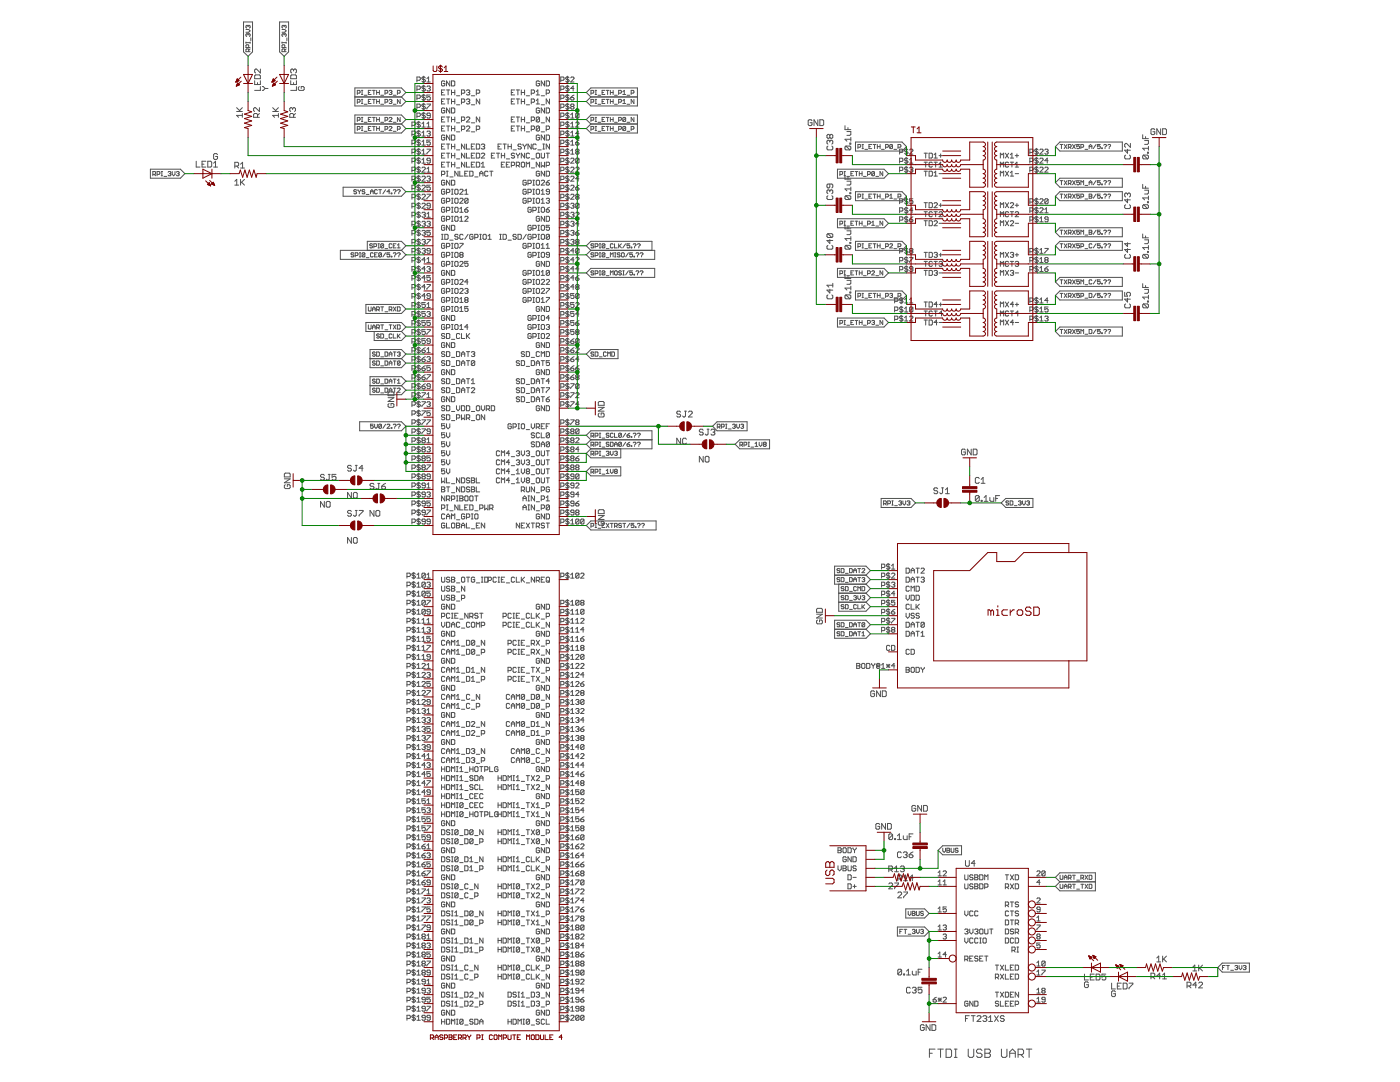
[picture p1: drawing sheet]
<svg xmlns="http://www.w3.org/2000/svg" width="279mm" height="216mm" viewBox="0 0 279 216" stroke-linecap="round" stroke-linejoin="round" font-family="sans-serif">
<g fill="none" stroke="#505050" stroke-width=".2">
<path d="M48.6 4.4h1.8v6l-.9 .8-.9-.8zM49.1 5.9h.5l.3 .3-.3 .2h-.5M49.1 8.4v.3M49.1 8.5h.8M49.5 6.9l.1-.2 .3 .2-.1 .4M49.5 6.9l-.1-.2-.3 .2 .1 .4M49.5 5.2l-.1-.1-.3 .1 .1 .4M49.5 5.2l.1-.1 .3 .1-.1 .4M49.5 5.2v.1M49.5 6.9v.1M49.6 10.3l-.1-.5-.4 .1v.4h.8M49.6 9.5l-.1-.6-.4 .2v.4h.8"/>
<path d="M49.9 9.8l-.3 .2M49.9 8.4v.3M50.1 7.6v.5M50.8 15.1l.2-.2h.8l.2 .2v.6h-1.2zM50.8 16.1v.8h1.2v-.8M51.4 16.5v.4M52 17.3v.7h-1.2M52 13.8v.8l-.8-.8-.4 .2v.4l.2 .2M52.3 17.3h.2l.4 .4M52.9 17.7l-.4 .3h-.2M52.9 17.7h.6M55.8 4.4h1.8v6l-.9 .8-.9-.8z"/>
<path d="M56.3 8.5h.8M56.3 5.9h.5l.3 .3-.3 .2h-.5M56.3 8.4v.3M56.7 5.2v.1M56.7 6.9v.1M56.7 6.9l.1-.2 .3 .2-.1 .4M56.7 6.9l-.1-.2-.3 .2 .1 .4M56.7 5.2l-.1-.1-.3 .1 .1 .4M56.7 5.2l.1-.1 .3 .1-.1 .4M56.8 9.5l-.1-.6-.4 .2v.4h.8M56.8 10.3l-.1-.5-.4 .1v.4h.8M57.1 9.8l-.3 .2"/>
<path d="M57.1 8.4v.3M57.3 7.6v.5M58 16.1v.8h1.2v-.8M58.2 14.9h.8l.2 .2v.6h-1.2v-.6zM58.6 14l-.2-.2-.4 .2v.4l.2 .2M58.6 14l.2-.2 .4 .2v.4l-.2 .2M58.6 14v.2M58.6 16.5v.4M59.2 17.3v.7h-1.2M59.7 17.3l-.2 .2v.3l.2 .2h.8l.2-.2v-.3l-.2-.2h-.4v.4M70.8 17.5h9.3l.9 1-.9 .8 .9 1-.9 .8h-9.3zM70.8 19.3h9.3"/>
<path d="M71.3 18.6h.4l.2-.4-.2-.2h-.4v.9M72.1 18h.3M72.1 18.9h.3M72.1 19.8h.3M72.3 18v.9M72.3 19.8v.9M72.7 19h.5M73.5 18.5h.3M74.1 18h-.6v.9h.6M74.1 19.8h-.6v.9h.6M74.3 18h.6M74.3 19.8h.6"/>
<path d="M74.6 18v.9M74.6 19.8v.9M75.2 18.5h.5M75.2 18v.9M75.2 19.8v.9M75.7 18v.9M75.7 19.8v.9M76 19h.6M76.8 18.6h.4l.2-.4-.2-.2h-.4v.9M77.7 18.2l.4-.2 .1 .2-.1 .3M77.7 20l.4-.2 .1 .2-.1 .3M77.9 18.5h.2"/>
<path d="M78.1 18.5l.1 .1-.1 .3-.4-.2M78.5 19h.5M79.3 18.6l.6-.1-.2-.5h-.4v.9M79.9 19.8v.9l-.6-.9v.9M83.2 17.8h.5l.2-.1v-.4l-.2-.1h-.5v1M83.2 16h.5l.2-.1v-.4l-.2-.1h-.5v1M83.2 19.6h.5l.2-.1v-.4l-.2-.1h-.5v1M84.5 15.2v1.3M84.5 17v1.3M84.5 18.8v1.3M84.9 17.3l-.2-.1h-.3l-.2 .1 .2 .4h.3l.2 .1-.2 .4h-.3l-.2-.2M84.9 15.5l-.2-.1h-.3l-.2 .3 .2 .2h.3l.2 .3-.2 .2h-.3l-.2-.2"/>
<path d="M84.9 19.1l-.2-.1h-.3l-.2 .1 .2 .4h.3l.2 .1-.2 .4h-.3l-.2-.2M85.2 17.3l.2-.1h.3l.2 .1-.2 .4M85.2 16.4h.7M85.2 15.7l.3-.3v1M85.5 17.7h.2M85.7 17.7l.2 .1-.2 .4h-.3l-.2-.2M85.9 19h-.7v.5l.3-.2 .4 .2v.3l-.2 .2h-.3l-.2-.2M88.1 18.5h.3M88.8 16.3l-.2-.1h-.3l-.2 .1v.7l.2 .1h.3l.2-.1v-.3h-.4M88.8 17.9h-.7v1h.7M88.8 19.7h-.7v1h.7M89.1 17.9h.7"/>
<path d="M89.1 19.7h.7M89.4 17.9v1M89.4 19.7v1M89.8 16.2v.9l-.7-.9v.9M90.1 16.2h.5l.2 .1v.7l-.2 .1h-.5zM90.1 17.9v1M90.1 19.7v1M90.1 18.5h.7M90.8 17.9v1M90.8 19.7v1M91.1 19.1h.7M92.1 18.6h.5l.2-.1v-.4l-.2-.2h-.5v1"/>
<path d="M93.1 18.1l.1-.2h.4l.1 .2-.1 .4M93.1 19.9l.1-.2h.4l.1 .2-.1 .4M93.4 18.5h.2M93.6 18.5l.1 .1-.1 .3h-.4l-.1-.1M94.1 19.1h.6M95.1 18.6h.5l.1-.1v-.4l-.1-.2h-.5v1M95.7 19.7v1l-.6-1v1M102 18.5h.4M102.7 17.9h-.7v1h.7M102.7 19.7h-.7v1h.7M103 17.9h.7M103 19.7h.7"/>
<path d="M103.4 17.9v1M103.4 19.7v1M104 18.5h.7M104 17.9v1M104 19.7v1M104.7 17.9v1M104.7 19.7v1M105 19.1h.7M106 18.6h.5l.2-.1v-.4l-.2-.2h-.5v1M107 18.9h.7M107 18.3l.3-.4v1M107.7 16.3l-.2-.1h-.3l-.2 .1v.7l.2 .1h.3l.2-.1v-.3h-.4"/>
<path d="M108 19.1h.7M108.7 16.2v.9l-.7-.9v.9M109 16.2h.5l.2 .1v.7l-.2 .1h-.5zM109 18.6h.5l.2-.1v-.4l-.2-.2h-.5v1M109.7 19.7v1l-.7-1v1M111.9 17.8h.5l.2-.1v-.4l-.2-.1h-.5v1M111.9 16h.5l.2-.1v-.4l-.2-.1h-.5v1M111.9 19.6h.5l.2-.1v-.4l-.2-.1h-.5v1M113.2 15.2v1.3M113.2 17v1.3M113.2 18.8v1.3M113.6 17.3l-.2-.1h-.3l-.2 .1 .2 .4h.3l.2 .1-.2 .4h-.3l-.2-.2"/>
<path d="M113.6 15.5l-.2-.1h-.3l-.2 .3 .2 .2h.3l.2 .3-.2 .2h-.3l-.2-.2M113.6 19.1l-.2-.1h-.3l-.2 .1 .2 .4h.3l.2 .1-.2 .4h-.3l-.2-.2M113.9 15.5l.2-.1h.3l.2 .1-.7 .9h.7M113.9 19.5h.5l.2 .3-.2 .2h-.3l-.2-.2zM114.6 17.7h-.7l.5-.5v1M114.6 19l-.7 .5M117 18.5l.9-1h9.3v3.6h-9.3l-.9-.8 .9-1zM117.9 19.3h9.3M117.9 18.6l.6-.1-.1-.5h-.5v.9M118.8 18h.3M118.8 18.9h.3M118.8 19.8h.3"/>
<path d="M118.9 18v.9M118.9 19.8v.9M119.3 19h.6M120.2 18.5h.2M120.7 18h-.5v.9h.5M120.7 19.8h-.5v.9h.5M121 18h.5M121 19.8h.5M121.3 18v.9M121.3 19.8v.9M121.8 18.5h.6M121.8 18v.9"/>
<path d="M121.8 19.8v.9M122.4 18v.9M122.4 19.8v.9M122.6 19h.6M123.5 18.6l.5-.1-.1-.5h-.4v.9M124.3 18.3l.3-.3v.9M124.3 18.9h.6M125.1 19h.6M126 18.6l.5-.1-.1-.5h-.4v.9M126.5 19.8v.9l-.5-.9v.9M30 33.8h6l.9 .8-.9 1h-6zM30.5 34.8h.4l.2-.2-.2-.4h-.4v.9"/>
<path d="M30.8 34.8l.3 .3M31.3 34.8h.4l.2-.2-.2-.4h-.4v.9M32.2 34.2h.2M32.2 35.1h.2M32.3 34.2v.9M32.7 35.2h.6M33.5 34.4l.5-.2 .1 .2-.1 .2M33.8 34.6h.2M34 34.6l.1 .2-.1 .3-.5-.2M34.4 34.2v.6l.2 .3 .3-.3v-.6M35.2 34.4l.4-.2 .2 .2-.2 .2M35.5 34.6h.1"/>
<path d="M35.6 34.6l.2 .2-.2 .3-.4-.2M39.2 32.2v1.1h.7M40.3 32.8h.4M41.1 32.2h-.8v1.1h.8M41.5 32.2h.6l.1 .2v.7l-.1 .2h-.6zM42.6 33.3h.8M42.6 32.6l.4-.4v1.1M43.4 30.8l-.2-.2h-.4l-.2 .2v.8l.2 .2h.4l.2-.2v-.4h-.4M46.9 36.2l.3-.4v1.1M46.9 36.9h.7M46.9 33.1h.5l.2-.1v-.4l-.2-.2h-.5v1.1M47.2 22.2h1.2"/>
<path d="M47.2 21.5l.8 .7M47.2 33.1l.4 .4M48 35.8v1.1M48 33.5h.8M48 32.8l.4-.4v1.1M48.2 36.4l.6 .5M48.4 23h-1.2l.4 .4M48.4 22.6v.8M48.4 21.5l-.6 .6M48.8 35.8l-.8 .8M51.4 23.4v-.6l-.2-.2h-.4l-.2 .2v.6h1.2M51.8 21.5v.7l-.8-.7-.4 .2v.4l.2 .1"/>
<path d="M51.8 22.6l-.4 .4M54.4 22.2h1.2M54.4 21.5l.8 .7M55.6 23h-1.2l.4 .4M55.6 22.6v.8M55.6 21.5l-.6 .6M58.4 21.7l-.2-.2-.4 .2v.4l.2 .1M58.4 21.7l.2-.2 .4 .2v.4l-.2 .1M58.4 21.7v.2M58.6 23.4v-.6l-.2-.2h-.4l-.2 .2v.6h1.2M59 22.6l-.4 .4M68.5 37.4h11.6l.9 .8-.9 1h-11.6z"/>
<path d="M70.8 22.9h9.3l.9 1-.9 .8 .9 1-.9 .8h-9.3zM70.8 24.7h9.3M71.2 38l-.2-.2-.4 .2 .1 .2 .5 .2-.2 .3-.4-.2M71.3 20.4h.4l.2-.4-.2-.2h-.4v.9M71.3 24h.4l.2-.4-.2-.2h-.4v.9M71.3 25.8h.4l.2-.4-.2-.2h-.4v.9M71.4 37.8l.3 .4M71.7 38.2v.5M72 37.8l-.3 .4M72.1 20.7h.3M72.1 23.4h.3M72.1 24.3h.3"/>
<path d="M72.1 25.2h.3M72.1 26.1h.3M72.3 23.4v.9M72.3 25.2v.9M72.7 20.8h.5M72.7 24.4h.5M72.7 26.2h.5M72.8 38l-.1-.2-.4 .2 .1 .2 .4 .2-.1 .3-.4-.2M73.1 38.8h.5M73.5 20.3h.3M73.5 23.9h.3M73.5 25.7h.3"/>
<path d="M73.9 38.7v-.6l.3-.3 .3 .3v.6M73.9 38.2h.6M74.1 23.4h-.6v.9h.6M74.1 25.2h-.6v.9h.6M74.3 23.4h.6M74.3 25.2h.6M74.6 23.4v.9M74.6 25.2v.9M75.2 20.3h.5M75.2 23.9h.5M75.2 25.7h.5M75.2 23.4v.9"/>
<path d="M75.2 25.2v.9M75.3 38l-.1-.2-.4 .2 .1 .7 .4-.2M75.6 37.8h.5M75.7 23.4v.9M75.7 25.2v.9M75.9 37.8v.9M76 20.8h.6M76 24.4h.6M76 26.2h.6M76.8 20.4h.4l.2-.4-.2-.2h-.4v.9M76.8 24h.4l.2-.4-.2-.2h-.4v.9M76.8 25.8h.4l.2-.4-.2-.2h-.4v.9"/>
<path d="M77 37.8l-.6 .9M77.7 25.4l.1-.2 .4 .2-.5 .7h.5M77.7 23.6l.1-.2 .4 .2-.5 .7h.5M77.8 38.2h-.6l.5-.4v.9M77.9 20.3h.2M78.1 38.5h.1v.2h-.1zM78.1 20.3l.1 .1-.1 .3-.4-.2M78.5 38l.1-.2 .4 .2-.2 .4M78.5 20.8h.5M78.5 24.4h.5M78.5 26.2h.5M78.8 38.5v.2"/>
<path d="M79.3 38l.2-.2 .4 .2-.3 .4M79.3 25.8l.6-.1-.2-.5h-.4v.9M79.6 38.5v.2M79.9 23.4v.9l-.6-.9v.9M82.2 26.8h.5l.2-.2v-.3l-.2-.1h-.5v1M82.2 25h.5l.2-.2v-.3l-.2-.1h-.5v1M82.2 28.6h.5l.2-.2v-.3l-.2-.1h-.5v1M82.2 30.4h.5l.2-.1v-.4l-.2-.1h-.5v1M82.2 32.2h.5l.2-.1v-.4l-.2-.1h-.5v1M82.2 34h.5l.2-.1v-.4l-.2-.1h-.5v1M82.2 35.8h.5l.2-.1v-.4l-.2-.1h-.5v1M82.2 37.6h.5l.2-.1v-.4l-.2-.1h-.5v1"/>
<path d="M82.2 39.4h.5l.2-.1v-.4l-.2-.1h-.5v1M83.2 21.4h.5l.2-.1v-.4l-.2-.1h-.5v1M83.2 23.2h.5l.2-.1v-.4l-.2-.1h-.5v1M83.5 24.2v1.3M83.5 26v1.3M83.5 27.8v1.3M83.5 29.6v1.3M83.5 31.4v1.3M83.5 33.2v1.3M83.5 35v1.3M83.5 36.8v1.3M83.5 38.6v1.3"/>
<path d="M83.9 35.3l-.2-.1h-.3l-.2 .3 .2 .2h.3l.2 .3-.2 .2h-.3l-.2-.2M83.9 37.1l-.2-.1h-.3l-.2 .3 .2 .2h.3l.2 .3-.2 .2h-.3l-.2-.2M83.9 24.5l-.2-.1h-.3l-.2 .3 .5 .1 .2 .4-.2 .2h-.3l-.2-.2M83.9 26.3l-.2-.1h-.3l-.2 .3 .5 .1 .2 .4-.2 .2h-.3l-.2-.2M83.9 28.1l-.2-.1h-.3l-.2 .3 .5 .1 .2 .4-.2 .2h-.3l-.2-.2M83.9 29.9l-.2-.1h-.3l-.2 .3 .2 .2h.3l.2 .3-.2 .2h-.3l-.2-.2M83.9 31.7l-.2-.1h-.3l-.2 .3 .2 .2h.3l.2 .3-.2 .2h-.3l-.2-.2M83.9 33.5l-.2-.1h-.3l-.2 .3 .2 .2h.3l.2 .3-.2 .2h-.3l-.2-.2M83.9 38.9l-.2-.1h-.3l-.2 .3 .2 .2h.3l.2 .3-.2 .2h-.3l-.2-.2M84.2 35.3l.2-.1h.3l.2 .1v.2l-.7 .7h.7M84.2 37.1l.2-.1h.3l.2 .1v.2l-.7 .7h.7M84.2 33.5l.2-.1h.3l.2 .1v.2l-.7 .7h.7"/>
<path d="M84.2 38.9l.2-.1h.3l.2 .1v.2l-.7 .7h.7M84.2 24.7l.3-.3v1M84.2 26.5l.3-.3v1M84.2 28.3l.3-.3v1M84.2 30.1l.3-.3v1M84.2 31.9l.3-.3v1M84.2 25.4h.7M84.2 27.2h.7M84.2 29h.7M84.2 30.8h.7M84.2 32.6h.7M84.5 20.6v1.3"/>
<path d="M84.5 22.4v1.3M84.9 22.7l-.2-.1h-.3l-.2 .1 .2 .4h.3l.2 .1-.2 .4h-.3l-.2-.2M84.9 20.9l-.2-.1h-.3l-.2 .3 .2 .2h.3l.2 .3-.2 .2h-.3l-.2-.2M85.2 24.7l.3-.3v1M85.2 33.7l.3-.3v1M85.2 20.8h.7l-.7 1M85.2 26.3l.2-.1h.3l.2 .1-.2 .3M85.2 29.8h.7l-.7 1M85.2 35.3l.2-.1h.3l.2 .1-.2 .4M85.2 38.8h.7l-.7 1M85.2 25.4h.7M85.2 34.4h.7"/>
<path d="M85.5 26.6h.2M85.5 35.7h.2M85.7 35.7l.2 .1-.2 .4h-.3l-.2-.2M85.7 26.6l.2 .2-.2 .4h-.3l-.2-.2M85.9 23.1h-.5l-.2-.2 .2-.3h.3l.2 .1v.7l-.2 .2h-.3l-.2-.2M85.9 37h-.7v.5l.3-.2 .4 .2v.3l-.2 .2h-.3l-.2-.2M85.9 28h-.7v.4l.3-.1 .4 .1v.4l-.2 .2h-.3l-.2-.2M85.9 32.1h-.5l-.2-.2 .2-.3h.3l.2 .1v.7l-.2 .2h-.3l-.2-.2M88.1 34.8h.5l.2-.2v-.3l-.2-.1h-.5v.9M88.1 20.3h.3M88.1 23.9h.3M88.1 25.7h.3"/>
<path d="M88.1 29.3h.3M88.1 31.1h.3M88.1 32.9h.3M88.8 36.1l-.2-.1-.5 .1v.7l.2 .1 .5-.1v-.4h-.4M88.8 30.6h-.7v.9h.7M88.8 21.7l-.2-.2h-.3l-.2 .2v.7l.2 .1h.3l.2-.1v-.3h-.4M88.8 23.3h-.7v1h.7M88.8 25.1h-.7v1h.7M88.8 27.1l-.2-.2h-.3l-.2 .2v.7l.2 .1h.3l.2-.1v-.3h-.4M88.8 28.7h-.7v1h.7M88.8 32.4h-.7v.9h.7M88.8 37.9l-.2-.1h-.3l-.2 .1v.7l.2 .2h.3l.2-.2v-.4h-.4"/>
<path d="M88.8 39.7l-.2-.1h-.3l-.2 .1v.7l.2 .2h.3l.2-.2v-.4h-.4M89.1 30.6h.7M89.1 38.4h.5l.2-.2v-.3l-.2-.1h-.5v1M89.1 23.3h.7M89.1 25.1h.7M89.1 28.7h.7M89.1 32.4h.7M89.1 34.2h.3M89.1 35.1h.3M89.3 34.2v.9M89.4 23.3v1M89.4 25.1v1"/>
<path d="M89.4 28.7v1M89.4 30.6v.9M89.4 32.4v.9M89.8 21.5v1l-.7-1v1M89.8 26.9v1l-.7-1v1M89.8 36v.9l-.7-.9v.9M89.8 35.3h.6M90.1 36h.5l.2 .1v.7l-.2 .1h-.5zM90.1 21.5h.5l.2 .2v.7l-.2 .1h-.5zM90.1 23.3v1M90.1 25.1v1M90.1 26.9h.5l.2 .2v.7l-.2 .1h-.5z"/>
<path d="M90.1 28.7v1M90.1 30.6v.9M90.1 32.4v.9M90.1 20.3h.7M90.1 23.9h.7M90.1 25.7h.7M90.1 29.3h.7M90.1 31.1h.7M90.1 32.9h.7M90.1 37.8h.3M90.1 38.8h.3M90.1 39.6h.3"/>
<path d="M90.3 37.8v1M90.3 39.6v1M90.8 23.3v1M90.8 25.1v1M90.8 28.7v1M90.8 30.6v.9M90.8 32.4v.9M90.9 37.8h.3l.2 .1v.7l-.2 .2h-.3l-.1-.2v-.7zM90.9 39.6h.3l.2 .1v.7l-.2 .2h-.3l-.1-.2v-.7zM91.1 29.9h.7M91.1 24.5h.7M91.1 31.7h.7"/>
<path d="M91.1 26.3h.7M91.1 20.9h.7M91.1 33.5h.7M91.4 34.2v.9l-.6-.9v.9M91.8 39.7l.1-.1h.3l.2 .1-.6 .9h.6M91.8 34.2v.9h.6M91.8 37.9l.1-.1h.3l.2 .1-.6 .9h.6M92.1 25.8h.5l.2-.1v-.4l-.2-.2h-.5v1M92.1 20.4h.5l.2-.1v-.4l-.2-.2h-.5v1M92.1 24h.5l.2-.1v-.4l-.2-.2h-.5v1M92.8 28.7v1l-.7-1v1M92.8 30.6v.9l-.7-.9v.9"/>
<path d="M92.8 32.4v.9l-.7-.9v.9M92.8 34.6h.3M92.8 38.8h.6M92.8 38.1l.3-.3v1M93.1 25.3l.1-.2h.4l.1 .2v.2l-.6 .6h.6M93.1 23.5l.1-.2h.4l.1 .2v.2l-.6 .6h.6M93.1 28.7v1h.6M93.1 30.6v.9h.6M93.1 32.4v.9h.6M93.4 34.2h-.6v.9h.6M93.4 39.7l-.2-.1h-.3l-.1 .1v.7M93.4 20.3h.2"/>
<path d="M93.4 39.7v.7l-.2 .2h-.3l-.1-.2M93.4 39.7l-.6 .7M93.6 20.3l.1 .1-.1 .3h-.4l-.1-.1M93.7 34.2h.5l.2 .1v.7l-.2 .1h-.5zM94.1 24.5h.6M94.1 26.3h.6M94.1 20.9h.6M94.1 29.3h.3M94.1 31.1h.3M94.1 32.9h.3M94.7 30.6h-.6v.9h.6M94.7 28.7h-.6v1h.6"/>
<path d="M94.7 32.4h-.6v.9h.6M94.7 35.3h.7M95.1 25.8h.5l.1-.1v-.4l-.1-.2h-.5v1M95.1 30.6h.5l.1 .1v.7l-.1 .1h-.5zM95.1 28.7h.5l.1 .2v.7l-.1 .1h-.5zM95.1 32.4h.5l.1 .1v.7l-.1 .1h-.5zM95.7 23.3v1l-.6-1v1M95.7 35.1v-.6l.4-.3 .3 .3v.6M95.7 34.6h.7M96.1 30.7l.1-.1 .5 .1v.2l-.6 .6h.6M96.1 28.9l.1-.2h.4l.1 .2-.1 .4M96.1 33.3h.6"/>
<path d="M96.1 32.7l.3-.3v.9M96.4 29.3h.2M96.6 29.3l.1 .1-.1 .3-.5-.1M97.4 34.3l-.2-.1-.5 .1v.7l.2 .1 .5-.1M97.7 34.2h.7M98 34.2v.9M98.1 31.1h.3M98.7 30.6h-.6v.9h.6M99.1 30.6h.6M99.4 29.3h.3M99.4 30.6v.9M100.1 28.7h-.7v1h.7"/>
<path d="M100.1 31.1h.6M100.1 30.6v.9M100.1 32.9h.3M100.4 28.7h.6M100.7 28.7v1M100.7 30.6v.9M100.7 32.4h-.6v.9h.6M101 31.7h.7M101 32.9h.4M101.4 29.3h.6M101.4 28.7v1M101.7 32.4h-.7v.9h.7"/>
<path d="M102 28.7v1M102 33h.5l.2-.1v-.4l-.2-.1h-.5v.9M102 20.3h.4M102 23.9h.4M102 25.7h.4M102.4 29.9h.6M102.7 30.7l-.2-.1-.5 .1 .2 .4h.3l.2 .1-.2 .3-.5-.1M102.7 23.3h-.7v1h.7M102.7 25.1h-.7v1h.7M103 23.3h.7M103 25.1h.7M103 30.6l.4 .5"/>
<path d="M103 33h.5l.2-.1v-.4l-.2-.1h-.5v.9M103.4 23.3v1M103.4 25.1v1M103.4 31.1v.4M103.4 33l.3 .3M103.7 30.6l-.3 .5M104 28.9l-.1-.2h-.4l-.1 .4 .1 .2h.4l.1 .3-.1 .1-.5-.1M104 23.3v1M104 25.1v1M104 32.5l.2-.1 .5 .1v.7l-.2 .1-.5-.1zM104 20.3h.7M104 23.9h.7"/>
<path d="M104 25.7h.7M104.4 28.7l.3 .6M104.7 30.6v.9l-.7-.9v.9M104.7 23.3v1M104.7 25.1v1M104.7 29.3v.4M105 36.1l-.1-.1-.5 .1v.7l.1 .1 .5-.1v-.4h-.3M105 24.5h.7M105 26.3h.7M105 37.9l-.1-.1h-.4l-.1 .1v.7l.1 .2h.4l.1-.2v-.4h-.3M105 20.9h.7M105 39.7l-.1-.1h-.4l-.1 .1v.7l.1 .2h.4l.1-.2v-.4h-.3"/>
<path d="M105 28.7l-.3 .6M105 33.3v-.9l.3 .3 .4-.3v.9M105.4 38.4h.5l.1-.2v-.3l-.1-.1h-.5v1M105.4 36.6h.5l.1-.2v-.3l-.1-.1h-.5v.9M105.7 30.7l-.2-.1-.5 .1v.7l.2 .1 .5-.1M106 25.8h.5l.2-.1v-.4l-.2-.2h-.5v1M106 31.7h.7M106 20.4h.5l.2-.1v-.4l-.2-.2h-.5v1M106 24h.5l.2-.1v-.4l-.2-.2h-.5v1M106 28.7v1l-.6-1v1M106 33.5h.7M106.3 36.9h.4"/>
<path d="M106.3 36h.4M106.3 37.8h.4M106.3 38.8h.4M106.3 39.6h.4M106.5 36v.9M106.5 37.8v1M106.5 39.6v1M107 36.1l.2-.1 .5 .1v.7l-.2 .1-.5-.1zM107 30.7l.2-.1 .5 .1v.7l-.2 .1-.5-.1zM107 37.9l.2-.1h.3l.2 .1v.7l-.2 .2h-.3l-.2-.2zM107 20.1l.3-.4v1M107 20.7h.7"/>
<path d="M107 28.9l-.2-.2h-.3l-.2 .2v.7l.2 .1 .5-.1M107.2 39.6h.3l.2 .1v.7l-.2 .2h-.3l-.2-.2v-.7zM107.3 29.9h.7M107.7 21.7l-.2-.2h-.3l-.2 .2v.7l.2 .1h.3l.2-.1v-.3h-.4M107.7 23.5l-.2-.2h-.3l-.2 .2v.7M107.7 25.3l-.2-.2h-.3l-.2 .2v.7M107.7 27.1l-.2-.2h-.3l-.2 .2v.7l.2 .1h.3l.2-.1v-.3h-.4M107.7 32.4v.9l-.7-.9v.9M107.7 34.3l-.2-.1-.5 .1v.7l.5 .1 .2-.1v-.4h-.4M107.7 23.5v.7l-.2 .1h-.3l-.2-.1M107.7 25.3v.7l-.2 .1h-.3l-.2-.1M107.7 23.5l-.7 .7"/>
<path d="M107.7 25.3l-.7 .7M108 36.1l.2-.1 .5 .1v.2l-.7 .6h.7M108 24.5h.7M108 26.3h.7M108 30.6v.8l.2 .1 .5-.1v-.8M108 32.4v.9l.3-.3 .4 .3v-.9M108 20.9h.7M108 38.1l.3-.3v1M108 38.8h.7M108 39.9l.3-.3v1M108.3 28.7h.4M108.3 29.7h.4"/>
<path d="M108.5 28.7v1M108.7 21.5v1l-.7-1v1M108.7 26.9v1l-.7-1v1M108.7 34.2v.9l-.7-.9v.9M109 36.4h.5l.2 .4-.5 .1-.2-.1zM109 25.8h.5l.2-.1v-.4l-.2-.2h-.5v1M109 30.6h.7M109 21.5h.5l.2 .2v.7l-.2 .1h-.5zM109 26.9h.5l.2 .2v.7l-.2 .1h-.5zM109 33h.5l.2-.1v-.4l-.2-.1h-.5v.9M109 34.2h.5l.2 .1v.7l-.2 .1h-.5zM109 39.7l.2-.1h.3l.2 .1-.2 .3"/>
<path d="M109.3 30.6v.9M109.7 23.3v1l-.7-1v1M109.7 28.7v1l-.7-1v1M109.7 38.2h-.5l-.2-.1 .2-.3h.3l.2 .1v.7l-.2 .2h-.3l-.2-.2M109.7 36l-.7 .4M111.9 26.8h.5l.2-.2v-.3l-.2-.1h-.5v1M111.9 21.4h.5l.2-.1v-.4l-.2-.1h-.5v1M111.9 23.2h.5l.2-.1v-.4l-.2-.1h-.5v1M111.9 25h.5l.2-.2v-.3l-.2-.1h-.5v1M111.9 28.6h.5l.2-.2v-.3l-.2-.1h-.5v1M111.9 30.4h.5l.2-.1v-.4l-.2-.1h-.5v1M111.9 32.2h.5l.2-.1v-.4l-.2-.1h-.5v1"/>
<path d="M111.9 34h.5l.2-.1v-.4l-.2-.1h-.5v1M111.9 35.8h.5l.2-.1v-.4l-.2-.1h-.5v1M111.9 37.6h.5l.2-.1v-.4l-.2-.1h-.5v1M111.9 39.4h.5l.2-.1v-.4l-.2-.1h-.5v1M113.2 20.6v1.3M113.2 22.4v1.3M113.2 24.2v1.3M113.2 26v1.3M113.2 27.8v1.3M113.2 29.6v1.3M113.2 31.4v1.3M113.2 33.2v1.3"/>
<path d="M113.2 35v1.3M113.2 36.8v1.3M113.2 38.6v1.3M113.6 37.1l-.2-.1h-.3l-.2 .1 .2 .4h.3l.2 .1-.2 .4h-.3l-.2-.2M113.6 22.7l-.2-.1h-.3l-.2 .1 .2 .4h.3l.2 .1-.2 .4h-.3l-.2-.2M113.6 35.3l-.2-.1h-.3l-.2 .1 .2 .4 .5 .1-.2 .4h-.3l-.2-.2M113.6 20.9l-.2-.1h-.3l-.2 .3 .2 .2h.3l.2 .3-.2 .2h-.3l-.2-.2M113.6 24.5l-.2-.1h-.3l-.2 .3 .5 .1 .2 .4-.2 .2h-.3l-.2-.2M113.6 26.3l-.2-.1h-.3l-.2 .3 .5 .1 .2 .4-.2 .2h-.3l-.2-.2M113.6 28.1l-.2-.1h-.3l-.2 .1 .2 .3h.3l.2 .2-.2 .4h-.3l-.2-.2M113.6 29.9l-.2-.1h-.3l-.2 .3 .2 .2h.3l.2 .3-.2 .2h-.3l-.2-.2M113.6 31.7l-.2-.1h-.3l-.2 .3 .2 .2h.3l.2 .3-.2 .2h-.3l-.2-.2"/>
<path d="M113.6 33.5l-.2-.1h-.3l-.2 .3 .2 .2h.3l.2 .3-.2 .2h-.3l-.2-.2M113.6 38.9l-.2-.1h-.3l-.2 .3 .2 .2h.3l.2 .3-.2 .2h-.3l-.2-.2M113.9 35.3l.2-.1h.3l.2 .1v.2l-.7 .7h.7M113.9 37.1l.2-.1h.3l.2 .1v.2l-.7 .7h.7M113.9 31.7l.2-.1h.3l.2 .1v.2l-.7 .7h.7M113.9 33.5l.2-.1h.3l.2 .1v.2l-.7 .7h.7M113.9 38.9l.2-.1h.3l.2 .1v.2l-.7 .7h.7M113.9 23.6h.7M113.9 22.9l.3-.3v1M113.9 24.7l.3-.3v1M113.9 26.5l.3-.3v1M113.9 28.3l.3-.3v1"/>
<path d="M113.9 30.1l.3-.3v1M113.9 25.4h.7M113.9 27.2h.7M113.9 29h.7M113.9 30.8h.7M114.1 21.3l-.2-.2 .2-.3h.3l.2 .1-.2 .4M114.1 21.3l-.2 .1 .2 .4h.3l.2-.2-.2-.3M114.1 21.3h.3M114.9 37.5h.5l.1 .3-.1 .2h-.3l-.2-.2zM114.9 24.5l.2-.1h.3l.1 .1v.2l-.6 .7h.6M114.9 28.4h.5l.1 .4-.1 .2h-.3l-.2-.2zM114.9 33.5l.2-.1h.3l.1 .1v.2l-.6 .7h.6"/>
<path d="M115.1 30.3l-.2-.2 .2-.3h.3l.1 .1-.1 .4M115.1 30.3l-.2 .1 .2 .4h.3l.1-.2-.1-.3M115.1 39.3l-.2-.2 .2-.3h.3l.1 .1-.1 .4M115.1 39.3l-.2 .1 .2 .4h.3l.1-.2-.1-.3M115.1 30.3h.3M115.1 39.3h.3M115.5 22.7l-.1-.1h-.3l-.2 .1v.7M115.5 22.7v.7l-.1 .2h-.3l-.2-.2M115.5 31.7l-.1-.1h-.3l-.2 .1v.7M115.5 31.7v.7l-.1 .2h-.3l-.2-.2M115.5 22.7l-.6 .7M115.5 26.6h-.6l.5-.4v1"/>
<path d="M115.5 35.7h-.6l.5-.5v1M115.5 28l-.6 .4M115.5 31.7l-.6 .7M115.5 37l-.6 .5M117 23.9l.9-1h9.3v3.6h-9.3l-.9-.8 .9-1zM117.9 24.7h9.3M117.9 20.4l.6-.1-.1-.5h-.5v.9M117.9 24l.6-.1-.1-.5h-.5v.9M117.9 25.8l.6-.1-.1-.5h-.5v.9M118.8 20.7h.3M118.8 23.4h.3M118.8 24.3h.3"/>
<path d="M118.8 25.2h.3M118.8 26.1h.3M118.9 23.4v.9M118.9 25.2v.9M119.3 20.8h.6M119.3 24.4h.6M119.3 26.2h.6M120.2 20.3h.2M120.2 23.9h.2M120.2 25.7h.2M120.7 23.4h-.5v.9h.5M120.7 25.2h-.5v.9h.5"/>
<path d="M121 23.4h.5M121 25.2h.5M121.3 23.4v.9M121.3 25.2v.9M121.8 20.3h.6M121.8 23.9h.6M121.8 25.7h.6M121.8 23.4v.9M121.8 25.2v.9M122.4 23.4v.9M122.4 25.2v.9M122.6 20.8h.6"/>
<path d="M122.6 24.4h.6M122.6 26.2h.6M123.5 20.4l.5-.1-.1-.5h-.4v.9M123.5 24l.5-.1-.1-.5h-.4v.9M123.5 25.8l.5-.1-.1-.5h-.4v.9M124.3 20.1l.3-.3v.9M124.3 20.7h.6M124.9 23.6l-.5-.2-.1 .2v.5M124.9 25.4l-.5-.2-.1 .2v.5M124.9 23.6v.5l-.2 .2-.4-.2M124.9 25.4v.5l-.2 .2-.4-.2M124.9 23.6l-.6 .5"/>
<path d="M124.9 25.4l-.6 .5M125.1 20.8h.6M125.1 24.4h.6M125.1 26.2h.6M126 25.8l.5-.1-.1-.5h-.4v.9M126.5 23.4v.9l-.5-.9v.9M162.1 24.1l-.2-.2h-.4l-.2 .2v.8l.2 .2h.4l.2-.2v-.4h-.4M163.2 23.9v1.2l-.7-1.2v1.2M163.6 23.9h.6l.2 .2v.8l-.2 .2h-.6zM165.2 29.1l-.2 .2v.4l.2 .2h.8l.2-.2v-.4l-.2-.2M165.2 39.1l-.2 .1v.4l.2 .2h.8l.2-.2v-.4l-.2-.1M165.6 28.2l.2-.2 .4 .2v.4l-.2 .2"/>
<path d="M165.6 27l-.2-.2-.4 .2v.4l.2 .2 .4-.2M165.6 27l.2-.2 .4 .2v.4l-.2 .2-.4-.2M165.6 28.2l-.2-.2-.4 .2v.4l.2 .2M165.6 36.7v.6l-.2 .2-.4-.2v-.4l.2-.2h.8l.2 .2v.4l-.2 .2M165.6 38.1l-.2-.2-.4 .2v.4l.2 .2M165.6 38.1l.2-.2 .4 .2v.4l-.2 .2M165.6 27v.4M165.6 28.2v.2M165.6 38.1v.2M167.1 33.8h9.3l.9 .8-.9 1h-9.3zM167.6 34.8h.4l.2-.2-.2-.4h-.4v.9M168.4 34.2h.3"/>
<path d="M168.4 35.1h.3M168.6 34.2v.9M168.6 25.1v.8h1.2M168.6 35v.8h1.2M168.8 29.1l-.2 .2v.4l.2 .2h.8M168.8 39.1l-.2 .1v.4l.2 .2h.8M168.8 29.1h.8l.2 .2v.4l-.2 .2M168.8 39.1h.8l.2 .1v.4l-.2 .2M168.8 29.1l.8 .8M168.8 39.1l.8 .7M169 35.2h.5M169 36.2h.8v.5l-.2 .2h-.6"/>
<path d="M169 26.2h.8v.6l-.2 .2h-.6M169.2 25.5v.4M169.2 35.4v.4M169.6 28.6h.2v.2h-.2zM169.6 38.5h.2v.2h-.2zM169.8 27.4v.8M169.8 37.3v.8M169.8 27.8h-1.2l.4 .4M169.8 37.7h-1.2l.4 .4M169.8 34.6h.3M170.4 34.2h-.6v.9h.6M170.6 34.2h.6"/>
<path d="M170.7 38.2h9.3l.9 1-.9 .8h-9.3zM170.7 28.3h9.3l.9 1-.9 .8h-9.3zM170.9 34.2v.9M171.2 39.3h.4l.2-.4-.2-.2h-.4v.9M171.2 29.4h.4l.2-.4-.2-.2h-.4v.9M171.5 34.6h.5M171.5 34.2v.9M172 38.7h.3M172 39.6h.3M172 34.2v.9M172 28.8h.3M172 29.7h.3"/>
<path d="M172.2 28.8v.9M172.2 38.7v.9M172.3 35.2h.6M172.6 39.7h.5M172.6 29.8h.5M173.1 34.8h.4l.2-.2-.2-.4h-.4v.9M173.4 29.3h.3M173.4 39.2h.3M174 38.7h-.6v.9h.6M174 28.8h-.6v.9h.6M174.2 38.7h.6M174.2 28.8h.6"/>
<path d="M174.5 34.4l-.1 .7-.4-.2M174.5 34.4l-.1-.2-.4 .2v.5M174.5 34.4l-.5 .5M174.5 28.8v.9M174.5 38.7v.9M174.8 35.2h.5M175.1 29.3h.5M175.1 28.8v.9M175.1 38.7v.9M175.1 39.2h.5M175.6 28.8v.9M175.6 38.7v.9"/>
<path d="M175.9 39.7h.6M175.9 29.8h.6M176.2 34.2v.9l-.6-.9v.9M176.7 29.4l.6-.1-.1-.5h-.5v.9M176.7 39.3l.6-.1-.1-.5h-.5v.9M177.6 39.6h.5M177.6 39l.2-.3v.9M178.1 29v.5l-.1 .2-.4-.2M178.1 29l-.4-.2-.1 .2v.5M178.1 29l-.5 .5M178.4 39.7h.5M178.4 29.8h.5"/>
<path d="M179.2 39.3h.4l.2-.4-.2-.2h-.4v.9M179.2 29.4h.4l.2-.4-.2-.2h-.4v.9M179.5 30.4h.5l.2-.1v-.4l-.2-.1h-.5v1M179.5 32.2h.5l.2-.1v-.4l-.2-.1h-.5v1M179.5 34h.5l.2-.1v-.4l-.2-.1h-.5v1M180.8 29.6v1.3M180.8 31.4v1.3M180.8 33.2v1.3M180.8 39.5v1.3M181.2 29.9l-.2-.1h-.3l-.2 .3 .2 .2h.3l.2 .3-.2 .2h-.3l-.2-.2M181.2 31.7l-.2-.1h-.3l-.2 .3 .2 .2h.3l.2 .3-.2 .2h-.3l-.2-.2M181.2 33.5l-.2-.1h-.3l-.2 .3 .2 .2h.3l.2 .3-.2 .2h-.3l-.2-.2"/>
<path d="M181.2 39.8l-.2-.1h-.3l-.2 .1 .2 .4h.3l.2 .1-.2 .4h-.3l-.2-.2M181.5 29.9l.2-.1h.3l.2 .1v.2l-.7 .7h.7M181.5 32.6h.7M181.5 33.5l.2-.1h.3l.2 .1-.2 .4M181.5 31.9l.3-.3v1M181.8 33.9h.2M182 33.9l.2 .1-.2 .4h-.3l-.2-.2M182.2 39.7h-.7v.5l.5-.2 .2 .2v.3l-.2 .2h-.3l-.2-.2M184.4 30.6h.7M184.4 32.4h.7M184.4 34.2h.7M184.7 30.6v.9"/>
<path d="M184.7 32.4v.9M184.7 34.2v.9M185.4 30.6h.5l.2 .1v.7l-.2 .1h-.5zM185.4 34.2h.5l.2 .1v.7l-.2 .1h-.5zM186.1 32.5l-.2-.1-.5 .1v.7l.2 .1 .5-.1M186.4 30.9l.3-.3v.9M186.4 34.5l.3-.3v.9M186.4 31.5h.7M186.4 32.4h.7M186.4 35.1h.7M186.7 32.4v.9M187.4 31.1h.7"/>
<path d="M187.4 33.3h.7M187.4 34.6h.7M187.4 32.7l.3-.3v.9M187.7 30.7v.7M199.6 31.5v-.9l.4 .3 .3-.3v.9M199.6 33.3v-.9l.4 .3 .3-.3v.9M199.6 35.1v-.9l.4 .3 .3-.3v.9M200.6 30.6l.7 .9M200.6 34.2l.7 .9M201.3 32.5l-.2-.1-.5 .1v.7l.2 .1 .5-.1M201.3 30.6l-.7 .9M201.3 34.2l-.7 .9"/>
<path d="M201.6 31.5h.7M201.6 32.4h.7M201.6 35.1h.7M201.6 30.9l.4-.3v.9M201.6 34.5l.4-.3v.9M202 32.4v.9M202.6 31.1h.7M202.6 33.3h.7M202.6 34.6h.7M202.6 32.7l.3-.3v.9M202.9 30.7v.7M205.5 30.4h.5l.2-.1v-.4l-.2-.1h-.5v1"/>
<path d="M205.5 32.2h.5l.2-.1v-.4l-.2-.1h-.5v1M205.5 34h.5l.2-.1v-.4l-.2-.1h-.5v1M206.8 29.6v1.3M206.8 31.4v1.3M206.8 33.2v1.3M206.8 39.5v1.3M207.2 29.9l-.2-.1h-.3l-.2 .3 .2 .2h.3l.2 .3-.2 .2h-.3l-.2-.2M207.2 31.7l-.2-.1h-.3l-.2 .3 .2 .2h.3l.2 .3-.2 .2h-.3l-.2-.2M207.2 33.5l-.2-.1h-.3l-.2 .3 .2 .2h.3l.2 .3-.2 .2h-.3l-.2-.2M207.2 39.8l-.2-.1h-.3l-.2 .3 .2 .2h.3l.2 .3-.2 .2h-.3l-.2-.2M207.5 29.9l.2-.1h.3l.2 .1v.2l-.7 .7h.7M207.5 31.7l.2-.1h.3l.2 .1v.2l-.7 .7h.7"/>
<path d="M207.5 33.5l.2-.1h.3l.2 .1v.2l-.7 .7h.7M207.5 39.8l.2-.1h.3l.2 .1-.7 .9h.7M208.5 29.9l.2-.1h.3l.2 .1-.2 .4M208.5 33.5l.2-.1h.3l.2 .1v.2l-.7 .7h.7M208.8 30.3h.2M209 30.3l.2 .1-.2 .4h-.3l-.2-.2M209.2 32.1h-.7l.5-.5v1M209.2 39.8l-.7 .7M209.2 39.8v.7l-.2 .2h-.3l-.2-.2M209.2 39.8l-.2-.1h-.3l-.2 .1v.7M211.5 38.2h12.5v1.8h-12.5l-.9-.8zM211.5 35.6h12.5v1.8h-12.5l-.9-1z"/>
<path d="M211.5 28.3h12.5v1.8h-12.5l-.9-.8zM211.6 38.7h.5M211.6 28.8h.5M211.6 36h.5M211.8 28.8v.9M211.8 36v.9M211.8 38.7v.9M212.4 28.8l.5 .9M212.4 36l.5 .9M212.4 38.7l.5 .9M212.9 28.8l-.5 .9M212.9 36l-.5 .9"/>
<path d="M212.9 38.7l-.5 .9M213.2 39.3l.6-.1-.2-.5h-.4v.9M213.2 36.6h.4l.2-.4-.6-.2v.9M213.2 29.4l.6-.1-.2-.5h-.4v.9M213.5 29.4l.3 .3M213.5 36.6l.3 .3M213.5 39.3l.3 .3M214 28.8l.6 .9M214 36l.6 .9M214 38.7l.6 .9M214.6 28.8l-.6 .9M214.6 36l-.6 .9"/>
<path d="M214.6 38.7l-.6 .9M215.4 38.7h-.5v.5l.4-.2 .1 .4-.1 .2-.4-.2M215.4 36h-.5v.4l.4-.1 .1 .4-.1 .2-.4-.2M215.4 28.8h-.5v.5l.3-.2 .2 .2-.1 .4-.4-.2M215.7 39.3h.4l.2-.4-.2-.2h-.4v.9M215.7 29.4h.4l.2-.4-.2-.2h-.4v.9M215.7 36.9v-.9l.3 .3 .3-.3v.9M216.5 39.7h.6M216.5 29.8h.6M216.5 37h.6M217.4 38.7h.4l.1 .2-.1 .3 .1 .2-.1 .2h-.4zM217.4 29.3h.5"/>
<path d="M217.4 36.4h.5M217.4 29.7v-.6l.2-.3 .3 .3v.6M217.4 36.9v-.6l.2-.3 .3 .3v.6M217.4 39.2h.4M218.7 28.8l-.5 .9M218.7 36l-.5 .9M218.7 38.7l-.5 .9M219.6 38.7h-.6v.5l.3-.2 .3 .2-.2 .4-.4-.2M219.6 36h-.6v.4l.3-.1 .3 .1-.2 .5-.4-.2M219.6 28.8h-.6v.5l.3-.2 .3 .2-.2 .4-.4-.2M219.9 39.4l.1 .2zM219.9 36.7l.1 .2z"/>
<path d="M219.9 29.5l.1 .2zM220.3 38.9l.1-.2 .4 .2-.3 .4M220.3 36.2l.1-.2 .4 .2-.3 .4M220.3 29l.1-.2 .4 .2-.3 .4M220.5 29.5v.2M220.5 36.7v.2M220.5 39.4v.2M221.1 38.9l.1-.2 .4 .2-.2 .4M221.1 29l.1-.2 .4 .2-.2 .4M221.1 36.2l.1-.2 .4 .2-.2 .4M221.4 29.5v.2M221.4 36.7v.2"/>
<path d="M221.4 39.4v.2M224.6 30.9l-.1 .2v.4l.1 .2h.8l.2-.2v-.4l-.2-.2M225 38.7l.2-.2 .4 .2v.4l-.2 .2M225 38.7l-.2-.2-.3 .2v.4l.1 .2M225 29.8v.8l-.5-.6h1.1M225 38.7v.2M225 39.7v.7l-.5-.5h1.1M225.6 28.6v.8l-.8-.8-.3 .2v.4l.1 .2M228 26.9v.8h1.2M228 36.8v.7h1.2M228.2 30.9l-.2 .2v.4l.2 .2h.8M228.2 30.9h.8l.2 .2v.4l-.2 .2"/>
<path d="M228.2 30.9l.8 .8M228.4 28h.8v.6l-.2 .2h-.6M228.4 38h.8v.5l-.2 .2h-.6M228.6 27.3v.4M228.6 37.2v.3M229 30.4h.2v.2h-.2zM229.2 29.2v.8M229.2 39.1v.8M229.2 29.6h-1.2l.4 .4M229.2 39.5h-1.2l.4 .4M230.5 25.9l-.2-.2h-.4l-.2 .2v.8l.2 .2h.4l.2-.2v-.4h-.4M231.6 25.7v1.2l-.7-1.2v1.2"/>
<path d="M232 25.7h.6l.2 .2v.8l-.2 .2h-.6zM67.9 50h12.2l.9 .8-.9 1h-12.2zM70.6 50.6l-.1-.2-.4 .2v.1l.4 .1 .1 .3-.1 .2-.4-.2M70.9 51h.4l.1-.4-.5-.2v.9M71.7 50.4h.3M71.7 51.3h.3M71.9 50.4v.9M72.8 50.6v.5l-.1 .2-.4-.2M72.8 50.6l-.1-.2-.4 .2v.5M72.8 50.6l-.5 .5M73.1 51.4h.5M73.3 50v-1.8h6.8l.9 .8-.9 1"/>
<path d="M74.3 48.8l-.1-.2-.4 .2 .1 .2 .4 .2-.1 .3-.4-.2M74.5 50.6l-.2-.2-.4 .2v.5l.2 .2 .4-.2M74.6 49.2h.4l.2-.4-.6-.2v.9M74.8 50.8h.2M75.3 50.4h-.5v.9h.5M75.4 48.6h.3M75.4 49.5h.3M75.6 48.6v.9M76.1 50.6l-.1-.2-.4 .2v.5M76.1 50.6v.5l-.1 .2-.4-.2M76.1 50.6l-.5 .5M76.6 48.8l-.2-.2-.4 .2v.5"/>
<path d="M76.6 48.8v.5l-.2 .2-.4-.2M76.6 48.8l-.6 .5M76.8 49.6h.6M77 50.4l-.6 .9M77.8 50.4h-.6v.4l.3-.1 .3 .1-.1 .5-.5-.2M78.1 51.1l.1 .2zM78.2 48.8l-.1-.2-.4 .2 .1 .7 .4-.2M78.5 50.6l.1-.2 .4 .2-.2 .4M78.5 49h.3M78.8 51.1v.2M79 48.6h-.5v.9h.5M79.3 48.9l.3-.3v.9"/>
<path d="M79.3 50.6l.2-.2 .4 .2-.3 .4M79.3 49.5h.6M79.6 51.1v.2M82.2 44.8h.5l.2-.1v-.4l-.2-.1h-.5v.9M82.2 41.2h.5l.2-.1v-.4l-.2-.1h-.5v1M82.2 43h.5l.2-.1v-.4l-.2-.1h-.5v.9M82.2 46.6h.5l.2-.1v-.4l-.2-.1h-.5v.9M82.2 48.4h.5l.2-.1v-.4l-.2-.1h-.5v.9M82.2 50.2h.5l.2-.1v-.4l-.2-.1h-.5v.9M82.2 52h.5l.2-.1v-.4l-.2-.1h-.5v1M82.2 53.8h.5l.2-.1v-.4l-.2-.1h-.5v1M82.2 55.6h.5l.2-.1v-.4l-.2-.1h-.5v1"/>
<path d="M82.2 57.4h.5l.2-.1v-.4l-.2-.1h-.5v1M82.2 59.2h.5l.2-.1v-.4l-.2-.1h-.5v1M83.5 40.4v1.3M83.5 42.2v1.3M83.5 44v1.3M83.5 45.8v1.3M83.5 47.6v1.3M83.5 49.4v1.3M83.5 51.2v1.3M83.5 53v1.3M83.5 54.8v1.3M83.5 56.6v1.3"/>
<path d="M83.5 58.4v1.3M83.9 40.7l-.2-.1h-.3l-.2 .3 .2 .2h.3l.2 .3-.2 .2h-.3l-.2-.2M83.9 58.7l-.2-.1h-.3l-.2 .3 .2 .2h.3l.2 .3-.2 .2h-.3l-.2-.2M83.9 42.5l-.2-.1h-.3l-.2 .3 .2 .2h.3l.2 .3-.2 .1h-.3l-.2-.1M83.9 44.3l-.2-.1h-.3l-.2 .3 .2 .2h.3l.2 .3-.2 .1-.5-.1M83.9 46.1l-.2-.1-.5 .1 .2 .4h.3l.2 .1-.2 .3-.5-.1M83.9 47.9l-.2-.1-.5 .1 .2 .4h.3l.2 .1-.2 .3-.5-.1M83.9 49.7l-.2-.1-.5 .1 .2 .4h.3l.2 .1-.2 .3-.5-.1M83.9 51.5l-.2-.1-.5 .1 .2 .4h.3l.2 .1-.2 .4h-.3l-.2-.2M83.9 53.3l-.2-.1h-.3l-.2 .3 .2 .2h.3l.2 .3-.2 .2h-.3l-.2-.2M83.9 55.1l-.2-.1h-.3l-.2 .3 .2 .2h.3l.2 .3-.2 .2h-.3l-.2-.2M83.9 56.9l-.2-.1h-.3l-.2 .3 .2 .2h.3l.2 .3-.2 .2h-.3l-.2-.2"/>
<path d="M84.2 40.7l.2-.1h.3l.2 .1v.2l-.7 .7h.7M84.2 42.5l.2-.1h.3l.2 .1-.2 .4M84.2 44.3l.2-.1h.3l.2 .1-.2 .4M84.2 46.1l.5-.1 .2 .1-.2 .4M84.2 47.9l.5-.1 .2 .1-.2 .4M84.2 49.7l.5-.1 .2 .1-.2 .4M84.5 42.9h.2M84.5 44.7h.2M84.5 46.5h.2M84.5 48.3h.2M84.5 50.1h.2M84.7 42.9l.2 .1-.2 .3h-.3l-.2-.1"/>
<path d="M84.7 44.7l.2 .1-.2 .3-.5-.1M84.7 46.5l.2 .1-.2 .3-.5-.1M84.7 48.3l.2 .1-.2 .3-.5-.1M84.7 50.1l.2 .1-.2 .3-.5-.1M84.9 51.9h-.7l.5-.5v1M84.9 53.7h-.7l.5-.5v1M84.9 55.5h-.7l.5-.5v1M84.9 57.3h-.7l.5-.5v1M84.9 59.1h-.7l.5-.5v1M85.2 42.7l.3-.3v.9M85.2 51.7l.3-.3v1M85.2 44.3l.2-.1h.3l.2 .1-.2 .4"/>
<path d="M85.2 47.8h.7l-.7 .9M85.2 53.3l.2-.1h.3l.2 .1-.2 .4M85.2 56.8h.7l-.7 1M85.2 43.3h.7M85.2 52.4h.7M85.5 44.7h.2M85.5 53.7h.2M85.7 44.7l.2 .1-.2 .3-.5-.1M85.7 53.7l.2 .1-.2 .4h-.3l-.2-.2M85.9 50.1h-.5l-.2-.2 .2-.3 .5 .1v.7l-.2 .1-.5-.1M85.9 59.1h-.5l-.2-.2 .2-.3h.3l.2 .1v.7l-.2 .2h-.3l-.2-.2M85.9 41.1h-.5l-.2-.2 .2-.3h.3l.2 .1v.7l-.2 .2h-.3l-.2-.2"/>
<path d="M85.9 46h-.7v.5l.3-.2 .4 .2v.3l-.2 .1-.5-.1M85.9 55h-.7v.5l.3-.2 .4 .2v.3l-.2 .2h-.3l-.2-.2M88.1 47.8h.3M88.1 46.8h.3M88.3 46.8v1M88.8 48.7l-.2-.1h-.3l-.2 .1v.7l.2 .2h.3l.2-.2v-.4h-.4M88.8 55.9l-.2-.1h-.3l-.2 .1v.7l.2 .1h.3l.2-.1v-.3h-.4M88.8 50.5l-.2-.1h-.3l-.2 .1v.7l.2 .2h.3l.2-.2v-.4h-.4M88.8 57.7l-.2-.1h-.3l-.2 .1v.7l.2 .1h.3l.2-.1v-.3h-.4M88.8 41.5l-.2-.1h-.3l-.2 .1v.7l.2 .2h.3l.2-.2v-.4h-.4M88.8 43.3l-.2-.1h-.3l-.2 .1v.7l.2 .2h.3l.2-.2v-.4h-.4M88.8 45.1l-.2-.1h-.3l-.2 .1v.7l.2 .2h.3l.2-.2v-.4h-.4"/>
<path d="M88.8 52.3l-.2-.1h-.3l-.2 .1v.7l.2 .1h.3l.2-.1v-.3h-.4M88.8 54.1l-.2-.1h-.3l-.2 .1v.7l.2 .1h.3l.2-.1v-.3h-.4M88.8 59.5l-.2-.1h-.3l-.2 .1v.7l.2 .1h.3l.2-.1v-.3h-.4M88.8 46.8h.5l.1 .1v.7l-.1 .2h-.5zM89.1 49.2h.5l.2-.2v-.3l-.2-.1h-.5v1M89.1 51h.5l.2-.2v-.3l-.2-.1h-.5v1M89.1 40.2h.5l.2-.2v-.3l-.2-.1h-.5v1M89.1 42h.5l.2-.2v-.3l-.2-.1h-.5v1M89.1 43.8h.5l.2-.2v-.3l-.2-.1h-.5v1M89.1 52.8h.5l.2-.1v-.4l-.2-.1h-.5v.9M89.1 56.4h.5l.2-.1v-.4l-.2-.1h-.5v.9M89.1 58.2h.5l.2-.1v-.4l-.2-.1h-.5v.9"/>
<path d="M89.8 45v1l-.7-1v1M89.8 54v.9l-.7-.9v.9M89.8 47.9h.6M90.1 48.6h.3M90.1 56.7h.3M90.1 50.4h.3M90.1 58.5h.3M90.1 45h.5l.2 .1v.7l-.2 .2h-.5zM90.1 54h.5l.2 .1v.7l-.2 .1h-.5zM90.1 40.6h.3M90.1 41.4h.3M90.1 42.4h.3"/>
<path d="M90.1 43.2h.3M90.1 44.2h.3M90.1 49.6h.3M90.1 51.4h.3M90.1 52.2h.3M90.1 53.1h.3M90.1 55.8h.3M90.1 57.6h.3M90.1 59.4h.3M90.3 41.4v1M90.3 43.2v1M90.3 48.6v1"/>
<path d="M90.3 50.4v1M90.3 52.2v.9M90.3 55.8v.9M90.3 57.6v.9M90.3 59.4v.9M90.8 41.5l.1-.1h.3l.2 .1v.7l-.2 .2h-.3l-.1-.2zM90.8 55.9l.1-.1h.3l.2 .1v.7l-.2 .1h-.3l-.1-.1zM90.8 57.7l.1-.1h.3l.2 .1v.7l-.2 .1h-.3l-.1-.1zM90.9 48.6h.3l.2 .1v.7l-.2 .2h-.3l-.1-.2v-.7zM90.9 50.4h.3l.2 .1v.7l-.2 .2h-.3l-.1-.2v-.7zM90.9 43.2h.3l.2 .1v.7l-.2 .2h-.3l-.1-.2v-.7zM90.9 52.2h.3l.2 .1v.7l-.2 .1h-.3l-.1-.1v-.7z"/>
<path d="M90.9 59.4h.3l.2 .1v.7l-.2 .1h-.3l-.1-.1v-.7zM91.4 46.9l-.2-.1h-.3l-.1 .1 .1 .3h.3l.2 .2-.2 .4h-.3l-.1-.2M91.8 57.7l.1-.1h.3l.2 .1v.2l-.6 .6h.6M91.8 48.6h.6l-.6 1M91.8 55.9l.1-.1h.3l.2 .1v.2l-.6 .6h.6M91.8 43.5l.3-.3v1M91.8 52.3l.1-.1h.3l.2 .1v.2l-.6 .6h.6M91.8 42.4h.6M91.8 41.7l.3-.3v1M91.8 59.7l.3-.3v.9M91.8 44.2h.6M91.9 50.8l-.1-.1 .1-.3h.3l.2 .1-.2 .3"/>
<path d="M91.9 50.8l-.1 .2 .1 .4h.3l.2-.2-.2-.4M91.9 50.8h.3M92.4 46.9l-.2-.1h-.3l-.1 .1v.7l.1 .2h.3l.2-.2M92.8 41.8h.4l.2 .4-.2 .2h-.3l-.1-.2zM92.8 43.3l.1-.1h.3l.2 .1-.6 .9h.6M92.8 57.7l.1-.1h.3l.2 .1-.2 .4M92.9 59.9l-.1 .1 .1 .3h.3l.2-.1-.2-.3M92.9 59.9l-.1-.2 .1-.3h.3l.2 .1-.2 .4M92.9 59.9h.3M93.1 58.1h.1M93.2 58.1l.2 .1-.2 .3h-.3l-.1-.1M93.4 52.2h-.6v.5l.3-.2 .3 .2v.3l-.2 .1h-.3l-.1-.1"/>
<path d="M93.4 41.4l-.6 .4M93.4 46.8l-.6 1M93.4 56.3h-.6l.4-.5v.9M94.4 46.9l-.2-.1h-.3l-.2 .1v.7l.2 .2h.3l.2-.2v-.4h-.3M94.7 47.4h.5l.2-.2v-.3l-.2-.1h-.5v1M95.7 47.8h.4M95.7 46.8h.4M95.9 46.8v1M96.6 46.8h.3l.1 .1v.7l-.1 .2h-.3l-.2-.2v-.7zM97.4 47.8h.6M97.4 47.1l.3-.3v1M99.7 47.8h.4"/>
<path d="M99.7 46.8h.4M99.9 46.8v1M100.4 46.8h.5l.1 .1v.7l-.1 .2h-.5zM101.4 47.9h.6M103 46.9l-.1-.1h-.4l-.1 .3 .5 .1 .1 .4-.1 .2h-.4l-.1-.2M103.4 46.8h.5l.1 .1v.7l-.1 .2h-.5zM105 48.7l-.1-.1h-.4l-.1 .1v.7l.1 .2h.4l.1-.2v-.4h-.3M105 55.9l-.1-.1h-.4l-.1 .1v.7l.1 .1h.4l.1-.1v-.3h-.3M105 57.7l-.1-.1h-.4l-.1 .1v.7l.1 .1h.4l.1-.1v-.3h-.3M105 54.1l-.1-.1h-.4l-.1 .1v.7l.1 .1h.4l.1-.1v-.3h-.3M105 59.5l-.1-.1h-.4l-.1 .1v.7l.1 .1h.4l.1-.1v-.3h-.3M105 46.8l-.6 1"/>
<path d="M105.4 49.2h.5l.1-.2v-.3l-.1-.1h-.5v1M105.4 40.2h.5l.1-.2v-.3l-.1-.1h-.5v1M105.4 54.6h.5l.1-.1v-.4l-.1-.1h-.5v.9M105.4 56.4h.5l.1-.1v-.4l-.1-.1h-.5v.9M105.4 58.2h.5l.1-.1v-.4l-.1-.1h-.5v.9M106 46.9l-.1-.1h-.4l-.1 .1v.7l.1 .2h.4l.1-.2v-.4h-.3M106 50.5l-.1-.1h-.4l-.1 .1v.7l.1 .2h.4l.1-.2v-.4h-.3M106 41.5l-.1-.1h-.4l-.1 .1v.7l.1 .2h.4l.1-.2v-.4h-.3M106 45.1l-.1-.1h-.4l-.1 .1v.7l.1 .2h.4l.1-.2v-.4h-.3M106.3 48.6h.4M106.3 56.7h.4M106.3 51h.5l.2-.2v-.3l-.2-.1h-.5v1"/>
<path d="M106.3 58.5h.4M106.3 42h.5l.2-.2v-.3l-.2-.1h-.5v1M106.3 45.6h.5l.2-.2v-.3l-.2-.1h-.5v1M106.3 47.4h.5l.2-.2v-.3l-.2-.1h-.5v1M106.3 40.6h.4M106.3 49.6h.4M106.3 54h.4M106.3 54.9h.4M106.3 55.8h.4M106.3 57.6h.4M106.3 59.4h.4M106.5 48.6v1"/>
<path d="M106.5 54v.9M106.5 55.8v.9M106.5 57.6v.9M106.5 59.4v.9M107 57.7l.2-.1h.3l.2 .1v.7l-.2 .1h-.3l-.2-.1zM107 55.9l.2-.1h.3l.2 .1v.7l-.2 .1h-.3l-.2-.1zM107.2 48.6h.3l.2 .1v.7l-.2 .2h-.3l-.2-.2v-.7zM107.2 54h.3l.2 .1v.7l-.2 .1h-.3l-.2-.1v-.7zM107.2 59.4h.3l.2 .1v.7l-.2 .1h-.3l-.2-.1v-.7zM107.3 50.4h.4M107.3 41.4h.4M107.3 42.4h.4"/>
<path d="M107.3 45h.4M107.3 46h.4M107.3 47.8h.4M107.3 46.8h.4M107.3 51.4h.4M107.5 41.4v1M107.5 45v1M107.5 46.8v1M107.5 50.4v1M107.7 43.3l-.2-.1h-.3l-.2 .1v.7l.2 .2h.3l.2-.2v-.4h-.4M107.7 52.3l-.2-.1h-.3l-.2 .1v.7l.2 .1h.3l.2-.1v-.3h-.4M108 55.9l.2-.1h.3l.2 .1v.2l-.7 .6h.7"/>
<path d="M108 57.7l.2-.1h.3l.2 .1v.2l-.7 .6h.7M108 45.1l.2-.1h.3l.2 .1v.7l-.2 .2h-.3l-.2-.2zM108 48.9l.3-.3v1M108 54.3l.3-.3v.9M108 59.7l.3-.3v.9M108 40.6h.7M108 49.6h.7M108 54.9h.7M108.2 50.4h.3l.2 .1v.7l-.2 .2h-.3l-.2-.2v-.7zM108.2 41.4h.3l.2 .1v.7l-.2 .2h-.3l-.2-.2v-.7zM108.2 46.8h.3l.2 .1v.7l-.2 .2h-.3l-.2-.2v-.7zM108.7 43.2v1l-.7-1v1"/>
<path d="M108.7 52.2v.9l-.7-.9v.9M109 55.9l.2-.1h.3l.2 .1v.2l-.7 .6h.7M109 41.8h.5l.2 .4-.2 .2h-.3l-.2-.2zM109 43.2h.5l.2 .1v.7l-.2 .2h-.5zM109 52.2h.5l.2 .1v.7l-.2 .1h-.5zM109 57.6h.7l-.7 .9M109 59.4h.7l-.7 .9M109 48.9l.3-.3v1M109 49.6h.7M109.3 40h.2M109.5 40l.2 .2-.2 .4h-.3l-.2-.2M109.7 50.8h-.5l-.2-.1 .2-.3h.3l.2 .1v.7l-.2 .2h-.3l-.2-.2"/>
<path d="M109.7 45h-.7v.4l.5-.1 .2 .1v.4l-.2 .2h-.3l-.2-.2M109.7 46.9l-.2-.1h-.3l-.2 .1v.7M109.7 54.1l-.2-.1h-.3l-.2 .1v.7M109.7 46.9v.7l-.2 .2h-.3l-.2-.2M109.7 54.1v.7l-.2 .1h-.3l-.2-.1M109.7 41.4l-.7 .4M109.7 46.9l-.7 .7M109.7 54.1l-.7 .7M111.9 41.2h.5l.2-.1v-.4l-.2-.1h-.5v1M111.9 43h.5l.2-.1v-.4l-.2-.1h-.5v.9M111.9 44.8h.5l.2-.1v-.4l-.2-.1h-.5v.9M111.9 46.6h.5l.2-.1v-.4l-.2-.1h-.5v.9"/>
<path d="M111.9 48.4h.5l.2-.1v-.4l-.2-.1h-.5v.9M111.9 50.2h.5l.2-.1v-.4l-.2-.1h-.5v.9M111.9 52h.5l.2-.1v-.4l-.2-.1h-.5v1M111.9 53.8h.5l.2-.1v-.4l-.2-.1h-.5v1M111.9 55.6h.5l.2-.1v-.4l-.2-.1h-.5v1M111.9 57.4h.5l.2-.1v-.4l-.2-.1h-.5v1M111.9 59.2h.5l.2-.1v-.4l-.2-.1h-.5v1M113.2 40.4v1.3M113.2 42.2v1.3M113.2 44v1.3M113.2 45.8v1.3M113.2 47.6v1.3"/>
<path d="M113.2 49.4v1.3M113.2 51.2v1.3M113.2 53v1.3M113.2 54.8v1.3M113.2 56.6v1.3M113.2 58.4v1.3M113.6 40.7l-.2-.1h-.3l-.2 .1 .2 .4h.3l.2 .1-.2 .4h-.3l-.2-.2M113.6 42.5l-.2-.1h-.3l-.2 .1 .2 .4h.3l.2 .1-.2 .3h-.3l-.2-.1M113.6 44.3l-.2-.1h-.3l-.2 .1 .2 .4h.3l.2 .1-.2 .3-.5-.1M113.6 46.1l-.2-.1-.5 .1 .2 .4h.3l.2 .1-.2 .3-.5-.1M113.6 47.9l-.2-.1-.5 .1 .2 .4h.3l.2 .1-.2 .3-.5-.1M113.6 49.7l-.2-.1-.5 .1 .2 .4h.3l.2 .1-.2 .3-.5-.1"/>
<path d="M113.6 51.5l-.2-.1-.5 .1 .2 .4h.3l.2 .1-.2 .4h-.3l-.2-.2M113.6 53.3l-.2-.1h-.3l-.2 .3 .2 .2h.3l.2 .3-.2 .2h-.3l-.2-.2M113.6 55.1l-.2-.1h-.3l-.2 .1 .2 .4h.3l.2 .1-.2 .4h-.3l-.2-.2M113.6 56.9l-.2-.1h-.3l-.2 .1 .2 .4h.3l.2 .1-.2 .4h-.3l-.2-.2M113.6 58.7l-.2-.1h-.3l-.2 .3 .2 .2h.3l.2 .3-.2 .2h-.3l-.2-.2M113.9 40.7l.2-.1h.3l.2 .1-.2 .4M113.9 42.5l.2-.1h.3l.2 .1-.2 .4M113.9 44.3l.2-.1h.3l.2 .1-.2 .4M113.9 46.1l.5-.1 .2 .1-.2 .4M113.9 47.9l.5-.1 .2 .1-.2 .4M114.2 41.1h.2M114.2 42.9h.2"/>
<path d="M114.2 44.7h.2M114.2 46.5h.2M114.2 48.3h.2M114.4 41.1l.2 .1-.2 .4h-.3l-.2-.2M114.4 42.9l.2 .1-.2 .3h-.3l-.2-.1M114.4 44.7l.2 .1-.2 .3-.5-.1M114.4 46.5l.2 .1-.2 .3-.5-.1M114.4 48.3l.2 .1-.2 .3-.5-.1M114.6 58.6h-.7v.5l.5-.2 .2 .2v.3l-.2 .2h-.3l-.2-.2M114.6 50.1h-.7l.5-.5v.9M114.6 51.9h-.7l.5-.5v1M114.6 53.7h-.7l.5-.5v1"/>
<path d="M114.6 55.5h-.7l.5-.5v1M114.6 57.3h-.7l.5-.5v1M114.9 46.5h.5l.1 .3-.4 .1-.2-.1zM114.9 55.5h.5l.1 .3-.1 .2h-.3l-.2-.2zM114.9 42.5l.2-.1h.3l.1 .1v.2l-.6 .6h.6M114.9 51.5l.2-.1 .4 .1v.2l-.6 .7h.6M115.1 48.3l-.2 .1 .2 .3 .4-.1-.1-.3M115.1 48.3l-.2-.2 .2-.3 .4 .1-.1 .4M115.1 57.3l-.2-.2 .2-.3h.3l.1 .1-.1 .4M115.1 57.3l-.2 .1 .2 .4h.3l.1-.2-.1-.3M115.1 48.3h.3M115.1 57.3h.3"/>
<path d="M115.5 40.7l-.1-.1h-.3l-.2 .1v.7M115.5 49.7l-.1-.1-.5 .1v.7M115.5 58.7l-.1-.1h-.3l-.2 .1v.7M115.5 40.7v.7l-.1 .2h-.3l-.2-.2M115.5 49.7v.7l-.1 .1-.5-.1M115.5 58.7v.7l-.1 .2h-.3l-.2-.2M115.5 44.7h-.6l.5-.5v.9M115.5 53.7h-.6l.5-.5v1M115.5 40.7l-.6 .7M115.5 46l-.6 .5M115.5 49.7l-.6 .7M115.5 55l-.6 .5"/>
<path d="M115.5 58.7l-.6 .7M117 50.8l.9-.8h12.8v1.8h-12.8zM117 54.5l.9-.9h12.8v1.8h-12.8zM117.9 50l-.9-1 .9-.8h12.2v1.8M118.5 48.8l-.1-.2-.5 .2 .2 .2 .4 .2-.1 .3-.5-.2M118.5 50.6l-.1-.2-.5 .2 .2 .2 .4 .2-.1 .3-.5-.2M118.5 54.2l-.4-.2-.2 .3 .5 .2 .1 .2-.1 .2-.5-.2M118.8 49.2h.4l.1-.4-.5-.2v.9M118.8 54.6h.4l.1-.4-.1-.2h-.4v.9M118.8 51h.4l.1-.4-.5-.2v.9M119.6 50.4h.3M119.6 51.3h.3"/>
<path d="M119.6 48.6h.3M119.6 49.5h.3M119.6 54h.3M119.6 54.9h.3M119.7 48.6v.9M119.7 50.4v.9M119.7 54v.9M120.7 54.2l-.4-.2-.1 .7M120.7 50.6l-.1-.2-.4 .2v.5M120.7 48.8l-.1-.2-.4 .2v.5M120.7 50.6v.5l-.1 .2-.4-.2M120.7 48.8v.5l-.1 .2-.4-.2"/>
<path d="M120.7 54.2v.5l-.1 .2-.4-.2M120.7 50.6l-.5 .5M120.7 54.2l-.5 .5M120.7 48.8l-.5 .5M121 49.6h.5M121 51.4h.5M121 55h.5M121.8 54.9v-.9l.3 .3 .3-.3v.9M121.8 51.3v-.9l.3 .3 .3-.3v.9M122.4 48.8l-.2-.2-.4 .2v.5l.2 .2 .4-.2M122.6 54.2l.2-.2 .4 .2v.5l-.1 .2-.5-.2zM122.6 48.6v.9h.6"/>
<path d="M122.6 50.4h.3M122.6 51.3h.3M122.8 50.4v.9M123.5 48.6v.9M123.6 49l.4 .5M123.7 50.6l-.1-.2-.4 .2 .1 .2h.3l.1 .3-.1 .2-.4-.2M124 54.2l-.4-.2-.1 .3 .4 .2 .1 .2-.1 .2-.4-.2M124 48.6l-.5 .6M124 50.6l.2-.2 .4 .2v.5l-.2 .2-.4-.2zM124.3 54h.3M124.3 54.9h.3M124.4 54v.9"/>
<path d="M124.9 48.6l-.6 .9M125.4 50.4l-.5 .9M125.4 54l-.5 .9M125.7 48.6h-.6v.4l.3-.1 .3 .1-.2 .5-.4-.2M126 49.3l.1 .2zM126.2 50.4h-.5v.4l.3-.1 .2 .1-.1 .5-.4-.2M126.2 54h-.5v.5l.3-.2 .2 .2-.1 .4-.4-.2M126.4 48.8l.1-.2 .4 .2-.3 .4M126.5 51.1l.1 .2zM126.5 54.7l.1 .2zM126.6 49.3v.2M126.9 54.2l.2-.2 .4 .2-.3 .4"/>
<path d="M126.9 50.6l.2-.2 .4 .2-.3 .4M127.2 48.8l.1-.2 .5 .2-.3 .4M127.2 51.1v.2M127.2 54.7v.2M127.5 49.3v.2M127.8 50.6l.1-.2 .4 .2-.3 .4M127.8 54.2l.1-.2 .4 .2-.3 .4M128 51.1v.2M128 54.7v.2M165.2 49l-.2 .1v.4l.2 .2h.8l.2-.2v-.4l-.2-.1M165.2 58.8l-.2 .2v.4l.2 .2h.8l.2-.2v-.4l-.2-.2M165.2 46.6l-.2 .2v.4l.2 .2h.8"/>
<path d="M165.2 46.6h.8l.2 .2v.4l-.2 .2M165.2 46.6l.8 .8M165.6 47.8v.8l-.6-.6h1.2M165.6 57.7v.8l-.6-.6h1.2M166.2 56.5v.8M166.2 56.9h-1.2l.4 .4M167.1 43.6h9.3l.9 1-.9 .8h-9.3zM167.1 53.6h9.3l.9 .9-.9 .9h-9.3zM167.6 44.7h.4l.2-.4-.2-.2h-.4v.9M167.6 54.6l.6-.1-.2-.5h-.4v.9M168.4 44.1h.3M168.4 45h.3"/>
<path d="M168.4 54h.3M168.4 54.9h.3M168.6 44.1v.9M168.6 54v.9M168.6 44.9v.8h1.2M168.6 54.8v.8h1.2M168.8 49l-.2 .1v.4l.2 .2h.8M168.8 58.8l-.2 .2v.4l.2 .2h.8M168.8 49h.8l.2 .1v.4l-.2 .2M168.8 58.8h.8l.2 .2v.4l-.2 .2M168.8 49l.8 .7M168.8 58.8l.8 .8"/>
<path d="M169 55h.5M169 45.1h.5M169 46.1h.8v.5l-.2 .2h-.6M169 55.9h.8v.6l-.2 .2h-.6M169.2 45.3v.4M169.2 55.2v.4M169.6 48.4h.2v.2h-.2zM169.6 58.3h.2v.2h-.2zM169.8 47.2v.8M169.8 57.1v.8M169.8 47.6h-1.2l.4 .4M169.8 57.5h-1.2l.4 .4"/>
<path d="M169.8 54.5h.3M169.8 44.6h.3M170.4 44.1h-.6v.9h.6M170.4 54h-.6v.9h.6M170.6 44.1h.6M170.6 54h.6M170.7 58.1h9.3l.9 .8-.9 1h-9.3zM170.7 48.2h9.3l.9 .8-.9 1h-9.3zM170.9 44.1v.9M170.9 54v.9M171.2 59.1h.4l.2-.4-.6-.2v.9M171.2 49.2h.4l.2-.4-.6-.2v.9"/>
<path d="M171.5 54.5h.5M171.5 44.6h.5M171.5 44.1v.9M171.5 54v.9M172 58.5h.3M172 59.4h.3M172 44.1v.9M172 54v.9M172 48.6h.3M172 49.5h.3M172.2 48.6v.9M172.2 58.5v.9"/>
<path d="M172.3 55h.6M172.3 45.1h.6M172.6 49.6h.5M172.6 59.5h.5M173.1 44.7h.4l.2-.4-.2-.2h-.4v.9M173.1 54.6h.4l.2-.4-.2-.2h-.4v.9M173.4 49h.3M173.4 58.9h.3M174 54.2l.1-.2 .4 .2-.5 .7h.5M174 58.5h-.6v.9h.6M174 45h.5M174 44.4l.2-.3v.9"/>
<path d="M174 48.6h-.6v.9h.6M174.2 58.5h.6M174.2 48.6h.6M174.5 48.6v.9M174.5 58.5v.9M174.8 55h.5M174.8 45.1h.5M175.1 49h.5M175.1 48.6v.9M175.1 58.5v.9M175.1 58.9h.5M175.6 48.6v.9"/>
<path d="M175.6 58.5v.9M175.9 49.6h.6M175.9 59.5h.6M176.2 44.1v.9l-.6-.9v.9M176.2 54v.9l-.6-.9v.9M176.7 49.2h.5l.1-.4-.6-.2v.9M176.7 59.1h.5l.1-.4-.6-.2v.9M177.6 48.8l.1-.2 .4 .2-.5 .7h.5M177.6 58.7l.4-.2 .1 .2-.1 .2M177.8 58.9h.2M178 58.9l.1 .2-.1 .3-.4-.2M178.4 49.6h.5"/>
<path d="M178.4 59.5h.5M179.2 59.1h.4l.2-.4-.6-.2v.9M179.2 49.2h.4l.2-.4-.6-.2v.9M179.5 40.3h.5l.2-.1v-.4l-.2-.1h-.5v1M179.5 42.1h.5l.2-.1v-.4l-.2-.1h-.5v1M179.5 43.9h.5l.2-.1v-.4l-.2-.1h-.5v1M179.5 50.2h.5l.2-.1v-.4l-.2-.1h-.5v.9M179.5 52h.5l.2-.1v-.4l-.2-.1h-.5v1M179.5 53.8h.5l.2-.1v-.4l-.2-.1h-.5v1M179.9 59.3v1.3M180.2 59.6l-.2-.1h-.3l-.2 .1 .2 .4h.3l.2 .1-.2 .4h-.3l-.2-.2M180.5 59.8l.3-.3v1"/>
<path d="M180.8 41.3v1.3M180.8 43.1v1.3M180.8 49.4v1.3M180.8 51.2v1.3M180.8 53v1.3M181.2 41.6l-.2-.1h-.3l-.2 .1 .2 .4h.3l.2 .1-.2 .4h-.3l-.2-.2M181.2 43.4l-.2-.1h-.3l-.2 .1 .2 .4h.3l.2 .1-.2 .4h-.3l-.2-.2M181.2 49.7l-.2-.1-.5 .1 .2 .4h.3l.2 .1-.2 .3-.5-.1M181.2 51.5l-.2-.1-.5 .1 .2 .4h.3l.2 .1-.2 .4h-.3l-.2-.2M181.2 53.3l-.2-.1h-.3l-.2 .3 .2 .2h.3l.2 .3-.2 .2h-.3l-.2-.2M181.5 51.4h.7l-.7 1M181.5 43.8h.5l.2 .3-.2 .2h-.3z"/>
<path d="M181.5 59.8l.3-.3v1M181.7 50.1l-.2-.2 .2-.3 .5 .1-.2 .4M181.7 50.1l-.2 .1 .2 .3 .5-.1-.2-.3M181.7 50.1h.3M182.2 42h-.7l.5-.5v1M182.2 53.7h-.5l-.2-.2 .2-.3h.3l.2 .1v.7l-.2 .2h-.3l-.2-.2M182.2 43.3l-.7 .5M184.4 40.4h.7M184.4 50.4h.7M184.4 52.2h.7M184.4 54h.7M184.4 42.2h.7"/>
<path d="M184.4 44h.7M184.7 40.4v1M184.7 42.2v1M184.7 44v1M184.7 50.4v1M184.7 52.2v.9M184.7 54v.9M185.4 40.4h.5l.2 .2v.7l-.2 .1h-.5zM185.4 50.4h.5l.2 .1v.7l-.2 .2h-.5zM185.4 54h.5l.2 .1v.7l-.2 .1h-.5zM185.4 44h.5l.2 .2v.7l-.2 .1h-.5zM186.1 52.3l-.2-.1h-.3l-.2 .1v.7l.2 .1h.3l.2-.1"/>
<path d="M186.1 42.4l-.2-.2h-.3l-.2 .2v.7l.2 .1h.3l.2-.1M186.4 50.5l.2-.1h.3l.2 .1-.2 .3M186.4 40.6l.2-.2h.3l.2 .2v.2l-.7 .6h.7M186.4 52.2h.7M186.4 54.1l.2-.1h.3l.2 .1-.2 .4M186.4 44.2l.2-.2h.3l.2 .2v.2l-.7 .6h.7M186.4 42.2h.7M186.7 42.2v1M186.7 52.2v.9M186.7 50.8h.2M186.7 54.5h.2M186.9 50.8l.2 .2-.2 .4h-.3l-.2-.2"/>
<path d="M186.9 54.5l.2 .1-.2 .3h-.3l-.2-.1M187.4 50.8h.7M187.4 52.3l.2-.1h.3l.2 .1-.2 .4M187.4 54.5h.7M187.4 42.4l.2-.2h.3l.2 .2v.2l-.7 .6h.7M187.4 41h.7M187.4 44.6h.7M187.7 52.7h.2M187.7 40.6v.7M187.7 50.5v.7M187.9 52.7l.2 .1-.2 .3h-.3l-.2-.1M199.6 45v-1l.4 .4 .3-.4v1"/>
<path d="M199.6 54.9v-.9l.4 .3 .3-.3v.9M199.6 41.4v-1l.4 .4 .3-.4v1M199.6 43.2v-1l.4 .4 .3-.4v1M199.6 51.4v-1l.4 .3 .3-.3v1M199.6 53.1v-.9l.4 .3 .3-.3v.9M200.6 40.4l.7 1M200.6 44l.7 1M200.6 50.4l.7 1M200.6 54l.7 .9M201.3 52.3l-.2-.1h-.3l-.2 .1v.7l.2 .1h.3l.2-.1M201.3 42.4l-.2-.2h-.3l-.2 .2v.7l.2 .1h.3l.2-.1M201.3 40.4l-.7 1"/>
<path d="M201.3 44l-.7 1M201.3 50.4l-.7 1M201.3 54l-.7 .9M201.6 40.6l.2-.2h.3l.2 .2v.2l-.7 .6h.7M201.6 50.5l.2-.1h.3l.2 .1-.2 .3M201.6 52.2h.7M201.6 54.1l.2-.1h.3l.2 .1-.2 .4M201.6 44.2l.2-.2h.3l.2 .2v.2l-.7 .6h.7M201.6 42.2h.7M202 50.8h.1M202 54.5h.1M202 42.2v1"/>
<path d="M202 52.2v.9M202.1 50.8l.2 .2-.2 .4h-.3l-.2-.2M202.1 54.5l.2 .1-.2 .3h-.3l-.2-.1M202.6 50.8h.7M202.6 52.3l.2-.1h.3l.2 .1-.2 .4M202.6 54.5h.7M202.6 42.4l.2-.2h.3l.2 .2v.2l-.7 .6h.7M202.6 41h.7M202.6 44.6h.7M202.9 52.7h.2M202.9 40.6v.7M202.9 50.5v.7"/>
<path d="M203.1 52.7l.2 .1-.2 .3h-.3l-.2-.1M205.5 50.2h.5l.2-.1v-.4l-.2-.1h-.5v.9M205.5 52h.5l.2-.1v-.4l-.2-.1h-.5v1M205.5 53.8h.5l.2-.1v-.4l-.2-.1h-.5v1M205.5 40.3h.5l.2-.1v-.4l-.2-.1h-.5v1M205.5 42.1h.5l.2-.1v-.4l-.2-.1h-.5v1M205.5 43.9h.5l.2-.1v-.4l-.2-.1h-.5v1M206.8 41.3v1.3M206.8 43.1v1.3M206.8 49.4v1.3M206.8 51.2v1.3M206.8 53v1.3"/>
<path d="M206.8 59.3v1.3M207.2 49.7l-.2-.1-.5 .1 .2 .4h.3l.2 .1-.2 .3-.5-.1M207.2 51.5l-.2-.1-.5 .1 .2 .4h.3l.2 .1-.2 .4h-.3l-.2-.2M207.2 53.3l-.2-.1h-.3l-.2 .3 .2 .2h.3l.2 .3-.2 .2h-.3l-.2-.2M207.2 43.4l-.2-.1h-.3l-.2 .3 .5 .2 .2 .3-.2 .2h-.3l-.2-.2M207.2 41.6l-.2-.1h-.3l-.2 .3 .5 .2 .2 .3-.2 .2h-.3l-.2-.2M207.2 59.6l-.2-.1h-.3l-.2 .3 .2 .2h.3l.2 .3-.2 .2h-.3l-.2-.2M207.5 51.7l.3-.3v1M207.5 50.5h.7M207.5 52.4h.7M207.5 54.2h.7M207.5 41.6l.2-.1h.3l.2 .1v.2l-.7 .7h.7"/>
<path d="M207.5 49.9l.3-.3v.9M207.5 53.5l.3-.3v1M207.5 44.3h.7M207.5 43.6l.3-.3v1M207.5 59.8l.3-.3v1M208.5 49.6h.7l-.7 .9M208.5 53.7h.5l.2 .3-.2 .2h-.3zM208.5 42.5h.7M208.5 41.8l.3-.3v1M208.7 51.9l-.2-.2 .2-.3 .5 .1-.2 .4M208.7 51.9l-.2 .1 .2 .4h.3l.2-.2-.2-.3M208.7 51.9h.3"/>
<path d="M209.2 43.8h-.5l-.2-.2 .2-.3h.3l.2 .1v.7l-.2 .2h-.3l-.2-.2M209.2 53.2l-.7 .5M209.2 60h-.7l.5-.5v1M210.6 49l.9-.8h12.5v1.8h-12.5zM211.5 45.4h12.5v1.8h-12.5l-.9-.8zM211.5 58.1h12.5v1.8h-12.5l-.9-1zM211.5 55.4h12.5v1.7h-12.5l-.9-.8zM211.6 58.5h.5M211.6 45.9h.5M211.6 48.6h.5M211.6 55.8h.5M211.8 45.9v.9"/>
<path d="M211.8 48.6v.9M211.8 55.8v.9M211.8 58.5v.9M212.4 45.9l.5 .9M212.4 48.6l.5 .9M212.4 55.8l.5 .9M212.4 58.5l.5 .9M212.9 45.9l-.5 .9M212.9 48.6l-.5 .9M212.9 55.8l-.5 .9M212.9 58.5l-.5 .9M213.2 59.1h.4l.2-.4-.6-.2v.9"/>
<path d="M213.2 46.5l.6-.1-.2-.5h-.4v.9M213.2 49.2h.4l.2-.4-.6-.2v.9M213.2 56.4l.6-.1-.2-.5h-.4v.9M213.5 46.5l.3 .3M213.5 49.2l.3 .3M213.5 56.4l.3 .3M213.5 59.1l.3 .3M214 45.9l.6 .9M214 48.6l.6 .9M214 55.8l.6 .9M214 58.5l.6 .9M214.6 45.9l-.6 .9"/>
<path d="M214.6 48.6l-.6 .9M214.6 55.8l-.6 .9M214.6 58.5l-.6 .9M215.4 58.5h-.5v.4l.4-.1 .1 .4-.1 .2-.4-.2M215.4 45.9h-.5v.5l.3-.2 .2 .2-.1 .4-.4-.2M215.4 48.6h-.5v.4l.4-.1 .1 .4-.1 .2-.4-.2M215.4 55.8h-.5v.5l.4-.2 .1 .4-.1 .2-.4-.2M215.7 59.1h.4l.2-.4-.6-.2v.9M215.7 49.2h.4l.2-.4-.6-.2v.9M215.7 46.8v-.9l.3 .3 .3-.3v.9M215.7 56.7v-.9l.3 .3 .3-.3v.9M216.5 49.6h.6"/>
<path d="M216.5 59.5h.6M216.5 46.9h.6M216.5 56.8h.6M217.4 58.5l.5 .2-.1 .7h-.4zM217.4 45.9h.4l.1 .2-.1 .3 .1 .2-.1 .2h-.4zM217.4 46.4h.4M217.9 56l-.1-.2-.4 .2v.5l.1 .2 .4-.2M217.9 48.8l-.1-.2-.4 .2v.5l.1 .2 .4-.2M218.7 45.9l-.5 .9M218.7 48.6l-.5 .9M218.7 55.8l-.5 .9M218.7 58.5l-.5 .9"/>
<path d="M219.6 58.5h-.6v.4l.3-.1 .3 .1-.2 .5-.4-.2M219.6 45.9h-.6v.5l.3-.2 .3 .2-.2 .4-.4-.2M219.6 55.8h-.6v.5l.3-.2 .3 .2-.2 .4-.4-.2M219.6 48.6h-.6v.4l.3-.1 .3 .1-.2 .5-.4-.2M219.9 46.6l.1 .2zM219.9 59.2l.1 .2zM219.9 49.3l.1 .2zM219.9 56.5l.1 .2zM220.3 58.7l.1-.2 .4 .2-.3 .4M220.3 46.1l.1-.2 .4 .2-.3 .4M220.3 56l.1-.2 .4 .2-.3 .4M220.3 48.8l.1-.2 .4 .2-.3 .4"/>
<path d="M220.5 46.6v.2M220.5 49.3v.2M220.5 56.5v.2M220.5 59.2v.2M221.1 58.7l.1-.2 .4 .2-.2 .4M221.1 46.1l.1-.2 .4 .2-.2 .4M221.1 48.8l.1-.2 .4 .2-.2 .4M221.1 56l.1-.2 .4 .2-.2 .4M221.4 46.6v.2M221.4 49.3v.2M221.4 56.5v.2M221.4 59.2v.2"/>
<path d="M224.5 58.3v.8h.5l-.2-.4 .2-.4h.4l.2 .2v.4l-.2 .2M224.6 40.9l-.1 .1v.4l.1 .2h.8l.2-.2v-.4l-.2-.1M224.6 50.8l-.1 .1v.4l.1 .2h.8l.2-.2v-.4l-.2-.1M225 48.4v.8l-.5-.6h1.1M225 49.6v.8l-.5-.6h1.1M225 59.5v.8l-.5-.6h1.1M228 46.7v.8h1.2M228 56.6v.8h1.2M228.2 40.9l-.2 .1v.4l.2 .2h.8M228.2 50.8l-.2 .1v.4l.2 .2h.8M228.2 40.9h.8l.2 .1v.4l-.2 .2M228.2 50.8h.8l.2 .1v.4l-.2 .2"/>
<path d="M228.2 40.9l.8 .7M228.2 50.8l.8 .7M228.4 47.9h.8v.5l-.2 .2h-.6M228.4 57.7h.8v.6l-.2 .2h-.6M228.6 47.1v.4M228.6 57v.4M229 40.3h.2v.1h-.2zM229 50.2h.2v.2h-.2zM229.2 49v.8M229.2 58.9v.8M229.2 49.4h-1.2l.4 .4M229.2 59.3h-1.2l.4 .4"/>
<path d="M73 64.3h7.1l.9 1-.9 .8h-7.1zM73 60.7h7.1l.9 1-.9 .8h-7.1zM73.5 61.2v.7l.1 .2 .5-.2v-.7M73.5 64.8v.7l.1 .2 .5-.2v-.7M73.9 69.7h6.2l.9 1-.9 .9 .9 .9-.9 .9h-6.2zM73.9 75.2h6.2l.9 .9-.9 .9 .9 .9-.9 .9h-6.2zM73.9 77h6.2M73.9 71.6h6.2M74.3 65.7v-.6l.3-.3 .3 .3v.6M74.3 61.7h.6M74.3 65.3h.6M74.3 62.1v-.6l.3-.3 .3 .3v.6"/>
<path d="M74.7 66.1v1.8h5.4l.9-.8-.9-1M74.9 70.4l-.1-.2-.5 .2 .2 .3 .4 .1-.1 .3-.5-.2M74.9 72.2l-.1-.2-.5 .2 .2 .3 .4 .1-.1 .3-.5-.2M74.9 75.8l-.1-.2-.5 .2 .2 .3 .4 .1-.1 .3-.5-.2M74.9 77.6l-.1-.2-.5 .2 .2 .3 .4 .1-.1 .3-.5-.2M75.2 77.4l.5 .2-.1 .7h-.4zM75.2 61.8l.5-.1-.1-.5h-.4v.9M75.2 75.6l.5 .2-.1 .7h-.4zM75.2 65.4l.5-.1-.1-.5h-.4v.9M75.2 70.2h.4l.1 .2-.1 .7h-.4zM75.2 72h.4l.1 .2-.1 .7h-.4zM75.4 61.8l.3 .3"/>
<path d="M75.4 65.4l.3 .3M75.7 66.8l-.4-.2-.1 .3 .4 .2 .1 .2-.1 .2-.4-.2M76 78.4h.6M76 66.6h.4l.2 .2v.5l-.2 .2h-.4zM76 76.6h.6M76 73h.6M76 71.2h.6M76 64.8h.6M76 61.2h.6M76.3 61.2v.9M76.3 64.8v.9M76.8 75.6l.6 .2v.5l-.2 .2h-.4z"/>
<path d="M76.8 70.2h.4l.2 .2v.5l-.2 .2h-.4zM76.8 72h.4l.2 .2v.5l-.2 .2h-.4zM76.8 77.4l.6 .2v.5l-.2 .2h-.4zM76.8 67.6h.6M76.8 65.8h.6M76.8 62.2h.6M77.4 79.4h1.2l-1.2 .7h1.2M77.4 78.4l.3-.2h.7l.2 .2v.6h-1.2zM77.7 76.5v-.6l.2-.3 .3 .3v.6M77.7 78.3v-.6l.2-.3 .3 .3v.6M77.7 70.7h.5M77.7 72.5h.5"/>
<path d="M77.7 76.1h.5M77.7 77.9h.5M77.7 71.1v-.6l.2-.3 .3 .3v.6M77.7 61.8h.4l.1-.4-.1-.2h-.4v.9M77.7 72.9v-.6l.2-.3 .3 .3v.6M77.7 64.8h.5M77.9 61.8l.3 .3M77.9 64.8v.9M78.2 66.8l-.1-.2-.4 .2v.5l.1 .2 .4-.2M78.5 75.6h.5M78.5 72h.5M78.5 66.6v.9h.5"/>
<path d="M78.5 70.2h.5M78.5 77.4h.5M78.5 64.8l.5 .9M78.5 61.2l.5 .9M78.8 70.2v.9M78.8 72v.9M78.8 75.6v.9M78.8 77.4v.9M79 64.8l-.5 .9M79 61.2l-.5 .9M79.3 64.8h.4l.2 .2v.5l-.2 .2h-.4zM79.3 61.2h.4l.2 .2v.5l-.2 .2h-.4z"/>
<path d="M79.3 70.4l.4-.2 .2 .2-.2 .3M79.3 76.5h.6M79.3 77.6l.2-.2 .4 .2-.6 .7h.6M79.3 75.9l.3-.3v.9M79.3 66.6v.9M79.5 67.1l.4 .4M79.6 70.7h.1M79.7 70.7l.2 .1-.2 .3-.4-.2M79.9 66.6l-.6 .6M79.9 72.2l-.6 .5M79.9 72.2l-.4-.2-.2 .2v.5M79.9 72.2l-.2 .7-.4-.2"/>
<path d="M82.2 73.6h.5l.2-.1v-.4l-.2-.1h-.5v1M82.2 61h.5l.2-.1v-.4l-.2-.1h-.5v1M82.2 62.8h.5l.2-.1v-.4l-.2-.1h-.5v1M82.2 64.6h.5l.2-.1v-.4l-.2-.1h-.5v1M82.2 66.4h.5l.2-.1v-.4l-.2-.1h-.5v1M82.2 68.2h.5l.2-.1v-.4l-.2-.1h-.5v1M82.2 70h.5l.2-.1v-.4l-.2-.1h-.5v1M82.2 71.8h.5l.2-.1v-.4l-.2-.1h-.5v1M82.2 75.4h.5l.2-.1v-.4l-.2-.1h-.5v1M82.2 77.2h.5l.2-.1v-.4l-.2-.1h-.5v1M82.2 79h.5l.2-.1v-.4l-.2-.1h-.5v1M83.5 60.2v1.3"/>
<path d="M83.5 62v1.3M83.5 63.8v1.3M83.5 65.6v1.3M83.5 67.4v1.3M83.5 69.2v1.3M83.5 71v1.3M83.5 72.8v1.3M83.5 74.6v1.3M83.5 76.4v1.3M83.5 78.2v1.3M83.9 78.5l-.2-.1h-.3l-.2 .3 .2 .2h.3l.2 .3-.2 .2h-.3l-.2-.2M83.9 60.5l-.2-.1h-.3l-.2 .3 .5 .2 .2 .3-.2 .2h-.3l-.2-.2"/>
<path d="M83.9 62.3l-.2-.1h-.3l-.2 .3 .5 .2 .2 .3-.2 .2h-.3l-.2-.2M83.9 64.1l-.2-.1h-.3l-.2 .3 .5 .2 .2 .3-.2 .2h-.3l-.2-.2M83.9 65.9l-.2-.1h-.3l-.2 .3 .5 .2 .2 .3-.2 .2h-.3l-.2-.2M83.9 67.7l-.2-.1h-.3l-.2 .1 .2 .4 .5 .1-.2 .4h-.3l-.2-.2M83.9 69.5l-.2-.1h-.3l-.2 .3 .2 .2h.3l.2 .3-.2 .2h-.3l-.2-.2M83.9 71.3l-.2-.1h-.3l-.2 .3 .2 .2h.3l.2 .3-.2 .2h-.3l-.2-.2M83.9 73.1l-.2-.1h-.3l-.2 .1 .2 .4 .5 .1-.2 .4h-.3l-.2-.2M83.9 74.9l-.2-.1h-.3l-.2 .3 .2 .2h.3l.2 .3-.2 .2h-.3l-.2-.2M83.9 76.7l-.2-.1h-.3l-.2 .3 .2 .2h.3l.2 .3-.2 .2h-.3l-.2-.2M84.2 69.9h.5l.2 .3-.2 .2h-.3l-.2-.2zM84.2 71.7h.5l.2 .3-.2 .2h-.3l-.2-.2zM84.2 73.5h.5l.2 .3-.2 .2h-.3l-.2-.2z"/>
<path d="M84.2 75.3h.5l.2 .3-.2 .2h-.3l-.2-.2zM84.2 77.1h.5l.2 .3-.2 .2h-.3l-.2-.2zM84.2 78.4h.7l-.7 1M84.9 60.4h-.7v.5l.3-.2 .4 .2v.3l-.2 .2h-.3l-.2-.2M84.9 62.2h-.7v.5l.3-.2 .4 .2v.3l-.2 .2h-.3l-.2-.2M84.9 64h-.7v.5l.3-.2 .4 .2v.3l-.2 .2h-.3l-.2-.2M84.9 65.8h-.7v.5l.3-.2 .4 .2v.3l-.2 .2h-.3l-.2-.2M84.9 67.6h-.7v.5l.3-.2 .4 .2v.3l-.2 .2h-.3l-.2-.2M84.9 69.4l-.7 .5M84.9 71.2l-.7 .5M84.9 73l-.7 .5M84.9 74.8l-.7 .5"/>
<path d="M84.9 76.6l-.7 .5M85.2 79.4h.7M85.2 60.7l.3-.3v1M85.2 69.7l.3-.3v1M85.2 78.7l.3-.3v1M85.2 62.3l.2-.1h.3l.2 .1-.2 .4M85.2 65.8h.7l-.7 1M85.2 71.3l.2-.1h.3l.2 .1-.2 .4M85.2 74.8h.7l-.7 1M85.2 61.4h.7M85.2 70.4h.7M85.5 62.7h.2"/>
<path d="M85.5 71.7h.2M85.7 62.7l.2 .1-.2 .4h-.3l-.2-.2M85.7 71.7l.2 .1-.2 .4h-.3l-.2-.2M85.9 73h-.7v.5l.3-.2 .4 .2v.3l-.2 .2h-.3l-.2-.2M85.9 64h-.7v.5l.3-.2 .4 .2v.3l-.2 .2h-.3l-.2-.2M85.9 68.1h-.5l-.2-.2 .2-.3h.3l.2 .1v.7l-.2 .2h-.3l-.2-.2M85.9 77.1h-.5l-.2-.2 .2-.3h.3l.2 .1v.7l-.2 .2h-.3l-.2-.2M88.8 66.7l-.2-.2h-.3l-.2 .4 .2 .2h.3l.2 .3-.2 .1-.5-.1M88.8 61.3l-.2-.1h-.3l-.2 .1v.7l.2 .1h.3l.2-.1v-.3h-.4M88.8 63.1l-.2-.2h-.3l-.2 .2v.7l.2 .1h.3l.2-.1v-.3h-.4M88.8 64.9l-.2-.2h-.3l-.2 .2v.7l.2 .1h.3l.2-.1v-.3h-.4M88.8 68.5l-.2-.1-.5 .1v.7l.2 .1 .5-.1v-.3h-.4"/>
<path d="M88.8 70.3l-.2-.1-.5 .1 .2 .4h.3l.2 .1-.2 .3-.5-.1M88.8 72.1l-.2-.1-.5 .1 .2 .4h.3l.2 .1-.2 .3-.5-.1M88.8 73.9l-.2-.1-.5 .1v.7l.2 .2h.3l.2-.2v-.3h-.4M88.8 75.7l-.2-.1h-.3l-.2 .3 .2 .2h.3l.2 .3-.2 .2h-.3l-.2-.2M88.8 77.5l-.2-.1h-.3l-.2 .3 .2 .2h.3l.2 .3-.2 .2h-.3l-.2-.2M88.8 79.3l-.2-.1h-.3l-.2 .1v.7l.2 .2h.3l.2-.2v-.3h-.4M89.1 60h.5l.2-.1v-.4l-.2-.1h-.5v.9M89.1 61.8h.5l.2-.1v-.4l-.2-.1h-.5v.9M89.1 65.4h.5l.2-.1v-.4l-.2-.2h-.5v1M89.1 66.5h.5l.2 .2v.7l-.2 .1h-.5zM89.1 70.2h.5l.2 .1v.7l-.2 .1h-.5zM89.1 72h.5l.2 .1v.7l-.2 .1h-.5z"/>
<path d="M89.1 75.6h.5l.2 .1v.7l-.2 .2h-.5zM89.1 77.4h.5l.2 .1v.7l-.2 .2h-.5zM89.8 62.9v1l-.7-1v1M89.8 68.4v.9l-.7-.9v.9M89.8 73.8v1l-.7-1v1M89.8 79.2v1l-.7-1v1M90.1 62.9h.5l.2 .2v.7l-.2 .1h-.5zM90.1 68.4h.5l.2 .1v.7l-.2 .1h-.5zM90.1 73.8h.5l.2 .1v.7l-.2 .2h-.5zM90.1 79.2h.5l.2 .1v.7l-.2 .2h-.5zM90.1 60.3h.3M90.1 61.2h.3"/>
<path d="M90.1 62.1h.3M90.1 64.7h.3M90.1 65.7h.3M90.1 67.7h.7M90.1 71.3h.7M90.1 73.1h.7M90.1 76.7h.7M90.1 78.5h.7M90.3 61.2v.9M90.3 64.7v1M90.9 61.2h.3l.2 .1v.7l-.2 .1h-.3l-.1-.1v-.7zM90.9 64.7h.3l.2 .2v.7l-.2 .1h-.3l-.1-.1v-.7z"/>
<path d="M91.1 70.2h.5l.2 .1v.7l-.2 .1h-.5zM91.1 72h.5l.2 .1v.7l-.2 .1h-.5zM91.1 75.6h.5l.2 .1v.7l-.2 .2h-.5zM91.1 77.4h.5l.2 .1v.7l-.2 .2h-.5zM91.8 61.5l.3-.3v.9M91.8 65.1l.3-.4v1M91.8 60.3h.6M91.8 62.1h.6M91.8 65.7h.6M91.8 66.7l-.2-.2h-.4l-.1 .2v.7l.1 .1 .6-.1M92.1 66.5v1h.7M92.1 71.1v-.6l.3-.3 .4 .3v.6"/>
<path d="M92.1 72.9v-.6l.3-.3 .4 .3v.6M92.1 76.6v-.7l.3-.3 .4 .3v.7M92.1 78.4v-.7l.3-.3 .4 .3v.7M92.1 70.7h.7M92.1 72.5h.7M92.1 76.1h.7M92.1 77.9h.7M93.1 66.5v1M93.1 70.2h.6M93.1 72h.6M93.1 75.6h.6M93.1 77.4h.6"/>
<path d="M93.2 67.1l.5 .4M93.4 61.2h-.6v.5l.3-.2 .3 .2v.3l-.2 .1h-.3l-.1-.1M93.4 70.2v.9M93.4 72v.9M93.4 75.6v1M93.4 77.4v1M93.4 65.3h-.6l.4-.6v1M93.7 66.5l-.6 .7M94.1 75.9l.3-.3v1M94.1 70.3l.5-.1 .1 .1-.1 .4M94.1 77.5l.1-.1h.4l.1 .1-.6 .9h.6M94.1 76.6h.6"/>
<path d="M94.4 70.7h.2M94.6 70.7l.1 .1-.1 .3-.5-.1M94.7 72.1l-.6 .7M94.7 72.1l-.1-.1-.5 .1v.7M94.7 72.1v.7l-.1 .1-.5-.1M103.7 79.3l-.2-.1h-.3l-.2 .1 .2 .4h.3l.2 .1-.2 .4h-.3l-.2-.2M103.7 72.1l-.2-.1-.5 .1 .2 .4h.3l.2 .1-.2 .3-.5-.1M103.7 75.7l-.2-.1h-.3l-.2 .3 .2 .2h.3l.2 .3-.2 .2h-.3l-.2-.2M103.7 77.5l-.2-.1h-.3l-.2 .3 .2 .2h.3l.2 .3-.2 .2h-.3l-.2-.2M104 72h.5l.2 .1v.7l-.2 .1h-.5zM104 75.6h.5l.2 .1v.7l-.2 .2h-.5zM104 77.4h.5l.2 .1v.7l-.2 .2h-.5z"/>
<path d="M104 79.2h.5l.2 .1v.7l-.2 .2h-.5zM104.7 70.3l-.2-.1-.5 .1 .2 .4h.3l.2 .1-.2 .3-.5-.1M105 70.2h.5l.2 .1v.7l-.2 .1h-.5zM105 73.1h.7M105 76.7h.7M105 78.5h.7M105.4 60h.5l.1-.1v-.4l-.1-.1h-.5v.9M106 63.1l-.1-.2h-.4l-.1 .2v.7l.1 .1h.4l.1-.1v-.3h-.3M106 64.9l-.1-.2h-.4l-.1 .2v.7l.1 .1h.4l.1-.1v-.3h-.3M106 66.7l-.1-.2h-.4l-.1 .2v.7l.1 .1 .5-.1v-.3h-.3M106 72h.5l.2 .1v.7l-.2 .1h-.5zM106 75.6h.5l.2 .1v.7l-.2 .2h-.5z"/>
<path d="M106 77.4h.5l.2 .1v.7l-.2 .2h-.5zM106 79.2h.5l.2 .1v.7l-.2 .2h-.5zM106 71.3h.7M106.3 63.6h.5l.2-.1v-.4l-.2-.2h-.5v1M106.3 65.4h.5l.2-.1v-.4l-.2-.2h-.5v1M106.3 67.2h.5l.2-.1v-.4l-.2-.2h-.5v1M106.3 60.3h.4M107 72.9v-.6l.3-.3 .4 .3v.6M107 76.6v-.7l.3-.3 .4 .3v.7M107 78.4v-.7l.3-.3 .4 .3v.7M107 72.5h.7M107 76.1h.7"/>
<path d="M107 77.9h.7M107 79.7h.7M107.3 62.9h.4M107.3 63.9h.4M107.3 64.7h.4M107.3 65.7h.4M107.3 66.5h.4M107.3 67.5h.4M107.5 62.9v1M107.5 64.7v1M107.5 66.5v1M107.7 61.3l-.2-.1h-.3l-.2 .1v.7l.2 .1h.3l.2-.1v-.3h-.4"/>
<path d="M107.7 68.5l-.2-.1-.5 .1v.7l.5 .1 .2-.1v-.3h-.4M107.7 70.3l-.2-.1-.5 .1v.7l.2 .1 .5-.1M107.7 73.9l-.2-.1-.5 .1v.7l.2 .2h.3l.2-.2v-.3h-.4M108 64.9l.2-.2h.3l.2 .2v.7l-.2 .1h-.3l-.2-.1zM108 71.1v-.9l.3 .3 .4-.3v.9M108 60.3h.7M108 72h.7M108 75.6h.7M108 77.4h.7M108 79.2h.7M108.2 62.9h.3l.2 .2v.7l-.2 .1h-.3l-.2-.1v-.7zM108.2 66.5h.3l.2 .2v.7l-.2 .1-.5-.1v-.7z"/>
<path d="M108.3 72v.9M108.3 75.6v1M108.3 77.4v1M108.3 79.2v1M108.7 61.2v.9l-.7-.9v.9M108.7 68.4v.9l-.7-.9v.9M108.7 73.8v1l-.7-1v1M109 61.2h.5l.2 .1v.7l-.2 .1h-.5zM109 68.4h.5l.2 .1v.7l-.2 .1h-.5zM109 70.2h.5l.2 .1v.7l-.2 .1h-.5zM109 73.8h.5l.2 .1v.7l-.2 .2h-.5zM109 77.4h.7l-.7 1"/>
<path d="M109 79.7h.5l.2 .3-.2 .2h-.3l-.2-.2zM109 64.9l.2-.2h.3l.2 .2-.2 .4M109 66.7l.2-.2h.3l.2 .2v.2l-.7 .6h.7M109.3 65.3h.2M109.5 65.3l.2 .1-.2 .3h-.3l-.2-.1M109.7 72h-.7v.5l.3-.2 .4 .2v.3l-.2 .1-.5-.1M109.7 63.5h-.7l.5-.6v1M109.7 76.1h-.7l.5-.5v1M109.7 79.2l-.7 .5M111.9 62.8h.5l.2-.1v-.4l-.2-.1h-.5v1M111.9 64.6h.5l.2-.1v-.4l-.2-.1h-.5v1M111.9 61h.5l.2-.1v-.4l-.2-.1h-.5v1"/>
<path d="M111.9 66.4h.5l.2-.1v-.4l-.2-.1h-.5v1M111.9 68.2h.5l.2-.1v-.4l-.2-.1h-.5v1M111.9 70h.5l.2-.1v-.4l-.2-.1h-.5v1M111.9 71.8h.5l.2-.1v-.4l-.2-.1h-.5v1M111.9 73.6h.5l.2-.1v-.4l-.2-.1h-.5v1M111.9 75.4h.5l.2-.1v-.4l-.2-.1h-.5v1M111.9 77.2h.5l.2-.1v-.4l-.2-.1h-.5v1M111.9 79h.5l.2-.1v-.4l-.2-.1h-.5v1M113.2 60.2v1.3M113.2 62v1.3M113.2 63.8v1.3M113.2 65.6v1.3"/>
<path d="M113.2 67.4v1.3M113.2 69.2v1.3M113.2 71v1.3M113.2 72.8v1.3M113.2 74.6v1.3M113.2 76.4v1.3M113.2 78.2v1.3M113.6 76.7l-.2-.1h-.3l-.2 .1 .2 .4h.3l.2 .1-.2 .4h-.3l-.2-.2M113.6 74.9l-.2-.1h-.3l-.2 .3 .2 .2h.3l.2 .3-.2 .2h-.3l-.2-.2M113.6 78.5l-.2-.1h-.3l-.2 .3 .2 .2h.3l.2 .3-.2 .2h-.3l-.2-.2M113.6 64.1l-.2-.1h-.3l-.2 .3 .5 .2 .2 .3-.2 .2h-.3l-.2-.2M113.6 60.5l-.2-.1h-.3l-.2 .1 .2 .4h.3l.2 .1-.2 .4h-.3l-.2-.2"/>
<path d="M113.6 62.3l-.2-.1h-.3l-.2 .1 .2 .4h.3l.2 .1-.2 .4h-.3l-.2-.2M113.6 65.9l-.2-.1h-.3l-.2 .1 .2 .4h.3l.2 .1-.2 .4h-.3l-.2-.2M113.6 67.7l-.2-.1h-.3l-.2 .1 .2 .4 .5 .1-.2 .4h-.3l-.2-.2M113.6 69.5l-.2-.1h-.3l-.2 .3 .2 .2h.3l.2 .3-.2 .2h-.3l-.2-.2M113.6 71.3l-.2-.1h-.3l-.2 .1 .2 .4 .5 .1-.2 .4h-.3l-.2-.2M113.6 73.1l-.2-.1h-.3l-.2 .1 .2 .4 .5 .1-.2 .4h-.3l-.2-.2M113.9 68.1h.5l.2 .3-.2 .2h-.3l-.2-.2zM113.9 69.9h.5l.2 .3-.2 .2h-.3l-.2-.2zM113.9 71.7h.5l.2 .3-.2 .2h-.3l-.2-.2zM113.9 73.5h.5l.2 .3-.2 .2h-.3l-.2-.2zM113.9 75.3h.5l.2 .3-.2 .2h-.3l-.2-.2zM113.9 76.6h.7l-.7 1"/>
<path d="M113.9 78.4h.7l-.7 1M114.6 60.4h-.7v.5l.5-.2 .2 .2v.3l-.2 .2h-.3l-.2-.2M114.6 62.2h-.7v.5l.5-.2 .2 .2v.3l-.2 .2h-.3l-.2-.2M114.6 64h-.7v.5l.5-.2 .2 .2v.3l-.2 .2h-.3l-.2-.2M114.6 65.8h-.7v.5l.3-.2 .4 .2v.3l-.2 .2h-.3l-.2-.2M114.6 67.6l-.7 .5M114.6 69.4l-.7 .5M114.6 71.2l-.7 .5M114.6 73l-.7 .5M114.6 74.8l-.7 .5M114.9 78.5l.2-.1h.3l.1 .1v.2l-.6 .7h.6M114.9 73.5h.5l.1 .3-.1 .2h-.3l-.2-.2z"/>
<path d="M114.9 64.5h.5l.1 .3-.1 .2h-.3l-.2-.2zM114.9 60.5l.2-.1h.3l.1 .1v.2l-.6 .7h.6M114.9 69.5l.2-.1h.3l.1 .1v.2l-.6 .7h.6M115.1 66.3l-.2-.2 .2-.3h.3l.1 .1-.1 .4M115.1 66.3l-.2 .1 .2 .4h.3l.1-.2-.1-.3M115.1 75.3l-.2-.2 .2-.3h.3l.1 .1-.1 .4M115.1 75.3l-.2 .1 .2 .4h.3l.1-.2-.1-.3M115.1 66.3h.3M115.1 75.3h.3M115.5 67.7l-.1-.1h-.3l-.2 .1v.7M115.5 76.7l-.1-.1h-.3l-.2 .1v.7M115.5 67.7v.7l-.1 .2h-.3l-.2-.2"/>
<path d="M115.5 76.7v.7l-.1 .2h-.3l-.2-.2M115.5 62.7h-.6l.5-.5v1M115.5 71.7h-.6l.5-.5v1M115.5 64l-.6 .5M115.5 67.7l-.6 .7M115.5 73l-.6 .5M115.5 76.7l-.6 .7M117.9 69.7h5.4v1.9h-5.4l-.9-.9zM118.5 70.4l-.1-.2-.5 .2 .2 .3 .4 .1-.1 .3-.5-.2M118.8 70.2h.4l.1 .2v.5l-.1 .2h-.4zM119.6 71.2h.6M121 70.4l-.2-.2-.4 .2 .2 .7 .4-.2"/>
<path d="M121.3 71.1v-.9l.2 .3 .3-.3v.9M122.1 70.2h.4l.1 .2-.1 .7h-.4zM167.1 63.5h9.3l.9 .8-.9 1h-9.3zM167.6 64.5h.4l.2-.4-.6-.2v.9M168.4 63.9h.3M168.4 64.8h.3M168.6 63.9v.9M169 64.9h.5M169.8 64.3h.3M170.4 63.9h-.6v.9h.6M170.6 63.9h.6M170.9 63.9v.9"/>
<path d="M171.5 64.3h.5M171.5 63.9v.9M172 63.9v.9M172.3 64.9h.6M173.1 64.5h.4l.2-.4-.6-.2v.9M174 64.1l.4-.2 .1 .2-.1 .2M174.2 64.3h.2M174.4 64.3l.1 .2-.1 .3-.4-.2M174.8 64.9h.5M176.2 63.9v.9l-.6-.9v.9M178.5 60.1h.5l.2-.1v-.4l-.2-.1h-.5v1M178.5 61.9h.5l.2-.1v-.4l-.2-.1h-.5v1"/>
<path d="M178.5 63.7h.5l.2-.1v-.4l-.2-.1h-.5v1M179.9 61.1v1.3M179.9 62.9v1.3M180.2 61.4l-.2-.1h-.3l-.2 .1 .2 .4h.3l.2 .1-.2 .4h-.3l-.2-.2M180.2 63.2l-.2-.1-.5 .1 .2 .4h.3l.2 .1-.2 .4-.5-.2M180.5 63.4l.3-.3v1M180.5 61.6l.3-.3v1M180.5 60.5h.7M180.5 62.3h.7M180.5 64.1h.7M181.5 63.2l.2-.1 .5 .1v.2l-.7 .7h.7M181.5 60.5h.7"/>
<path d="M182.2 61.4l-.7 .7M182.2 61.4v.7l-.2 .2h-.3l-.2-.2M182.2 61.4l-.2-.1h-.3l-.2 .1v.7M184.4 60.3h.7M184.4 62.1h.7M184.4 63.9h.7M184.7 60.3v1M184.7 62.1v1M184.7 63.9v1M185.4 60.3h.5l.2 .1v.7l-.2 .2h-.5zM185.4 63.9h.5l.2 .1v.7l-.2 .2h-.5zM186.1 62.2l-.2-.1h-.3l-.2 .1v.7l.2 .2h.3l.2-.2"/>
<path d="M186.4 62.1h.7M186.7 62.1v1M187.1 60.7h-.7l.5-.4v1M187.1 64.3h-.7l.5-.4v1M187.4 60.7h.7M187.4 64.3h.7M187.7 60.4v.7M188.1 62.5h-.7l.5-.4v1M199.6 64.9v-1l.4 .3 .3-.3v1M199.6 61.3v-1l.4 .3 .3-.3v1M199.6 63.1v-1l.4 .3 .3-.3v1M200.6 60.3l.7 1"/>
<path d="M200.6 63.9l.7 1M201.3 62.2l-.2-.1h-.3l-.2 .1v.7l.2 .2h.3l.2-.2M201.3 60.3l-.7 1M201.3 63.9l-.7 1M201.6 62.1h.7M202 62.1v1M202.3 60.7h-.7l.5-.4v1M202.3 64.3h-.7l.5-.4v1M202.6 60.7h.7M202.6 64.3h.7M202.9 60.4v.7M203.3 62.5h-.7l.5-.4v1"/>
<path d="M205.5 60.1h.5l.2-.1v-.4l-.2-.1h-.5v1M205.5 63.7h.5l.2-.1v-.4l-.2-.1h-.5v1M205.5 61.9h.5l.2-.1v-.4l-.2-.1h-.5v1M206.8 61.1v1.3M206.8 62.9v1.3M207.2 63.2l-.2-.1-.5 .1 .2 .4h.3l.2 .1-.2 .4-.5-.2M207.2 61.4l-.2-.1h-.3l-.2 .3 .2 .2h.3l.2 .3-.2 .2h-.3l-.2-.2M207.5 63.4l.3-.3v1M207.5 61.6l.3-.3v1M207.5 60.5h.7M207.5 62.3h.7M207.5 64.1h.7"/>
<path d="M208.5 63.2l.5-.1 .2 .1-.2 .4M208.8 63.6h.2M209 63.6l.2 .1-.2 .4-.5-.2M209.2 61.3h-.7v.5l.5-.2 .2 .2v.3l-.2 .2h-.3l-.2-.2M210.6 66.1l.9-.8h12.5v1.8h-12.5zM211.6 65.7h.5M211.8 65.7v.9M212.4 65.7l.5 .9M212.9 65.7l-.5 .9M213.2 66.3h.4l.2-.2-.2-.4h-.4v.9M213.5 66.3l.3 .3M214 65.7l.6 .9"/>
<path d="M214.6 65.7l-.6 .9M215.4 65.7h-.5v.4l.4-.1 .1 .4-.1 .2-.4-.2M215.7 66.6v-.9l.3 .3 .3-.3v.9M216.5 66.7h.6M217.4 65.7l.5 .2-.1 .7h-.4zM218.7 65.7l-.5 .9M219.6 65.7h-.6v.4l.3-.1 .3 .1-.2 .5-.4-.2M219.9 66.4l.1 .2zM220.3 65.9l.1-.2 .4 .2-.3 .4M220.5 66.4v.2M221.1 65.9l.1-.2 .4 .2-.2 .4M221.4 66.4v.2"/>
<path d="M224.6 60.6l-.1 .2v.4l.1 .2h.8l.2-.2v-.4l-.2-.2M228.2 60.6l-.2 .2v.4l.2 .2h.8M228.2 60.6h.8l.2 .2v.4l-.2 .2M228.2 60.6l.8 .8M229 60.1h.2v.2h-.2zM56.7 95.5h1.2l-1.2 .8h1.2M56.9 96.7l-.2 .2v.4l.2 .2h.8l.2-.2v-.4l-.2-.2h-.4v.4M56.9 94.4h.8l.2 .2v.6h-1.2v-.6zM64.7 94.8l-.2-.1h-.3l-.2 .1 .2 .4h.3l.2 .2-.2 .4h-.3l-.2-.2M65.5 94.7h.4M65.7 94.7v.9l-.2 .2-.4-.2M67.1 94.7h-.8v.5l.4-.2 .4 .2v.4l-.3 .2h-.3l-.2-.2"/>
<path d="M70.1 93l-.2-.1h-.3l-.2 .1 .2 .4h.3l.2 .2-.2 .4h-.3l-.2-.2M70.1 98.3v1.1l-.7-1.1v1.1M70.7 98.3h.4l.2 .1v.8l-.2 .2h-.4l-.2-.2v-.8zM70.9 92.9h.4M71.1 92.9v.9l-.2 .2-.4-.2M71.8 84.2h8.3l.9 .8-.9 1h-8.3zM72.5 93.4h-.8l.6-.5v1.1M74.5 84.6h-.6v.4l.3-.1 .3 .1-.2 .5-.4-.2M74.6 96.6l-.2-.1h-.4l-.1 .1 .1 .4h.4l.2 .2-.2 .4h-.4l-.1-.2M74.8 84.6v.6l.2 .3 .3-.3v-.6M75.4 96.5h.4M75.6 96.5v.9l-.2 .2-.4-.2"/>
<path d="M76.1 84.8l-.5 .5M76.1 84.8l-.4-.2-.1 .2v.5M76.1 84.8v.5l-.1 .2-.4-.2M76.2 97h.6l.1 .4-.1 .2h-.4l-.2-.2zM76.9 96.5l-.7 .5M77 84.6l-.6 .9M77.2 84.8l.2-.2 .4 .2-.6 .7h.6M77.7 80.5l-.3 .2v.4l.3 .2h.7l.2-.2v-.4l-.2-.2h-.4v.4M78.1 85.3h.1v.2h-.1zM78.5 84.8l.1-.2 .4 .2-.2 .4M78.8 85.3v.2M79.3 84.8l.2-.2 .4 .2-.3 .4"/>
<path d="M79.6 85.3v.2M82.2 82.6h.5l.2-.1v-.4l-.2-.1h-.5v1M82.2 95.2h.5l.2-.1v-.4l-.2-.1h-.5v1M82.2 80.8h.5l.2-.1v-.4l-.2-.1h-.5v1M82.2 84.4h.5l.2-.1v-.4l-.2-.1h-.5v1M82.2 86.2h.5l.2-.1v-.4l-.2-.1h-.5v1M82.2 88h.5l.2-.1v-.4l-.2-.1h-.5v.9M82.2 89.8h.5l.2-.1v-.4l-.2-.1h-.5v1M82.2 91.6h.5l.2-.1v-.4l-.2-.1h-.5v1M82.2 93.4h.5l.2-.1v-.4l-.2-.1h-.5v1M82.2 97h.5l.2-.1v-.4l-.2-.1h-.5v1M82.2 98.8h.5l.2-.1v-.4l-.2-.1h-.5v1"/>
<path d="M83.5 80v1.3M83.5 81.8v1.3M83.5 83.6v1.3M83.5 85.4v1.3M83.5 87.2v1.3M83.5 89v1.3M83.5 90.8v1.3M83.5 92.6v1.3M83.5 94.4v1.3M83.5 96.2v1.3M83.5 98v1.3M83.5 99.8v1.3"/>
<path d="M83.9 94.7l-.2-.1h-.3l-.2 .3 .2 .2h.3l.2 .3-.2 .2h-.3l-.2-.2M83.9 80.3l-.2-.1h-.3l-.2 .3 .2 .2h.3l.2 .3-.2 .2h-.3l-.2-.2M83.9 82.1l-.2-.1-.5 .1 .2 .4h.3l.2 .1-.2 .4-.5-.2M83.9 83.9l-.2-.1-.5 .1 .2 .4h.3l.2 .1-.2 .4-.5-.2M83.9 85.7l-.2-.1-.5 .1 .2 .4h.3l.2 .1-.2 .4-.5-.2M83.9 87.5l-.2-.1-.5 .1 .2 .4h.3l.2 .1-.2 .3-.5-.1M83.9 89.3l-.2-.1h-.3l-.2 .3 .2 .2h.3l.2 .3-.2 .2h-.3l-.2-.2M83.9 91.1l-.2-.1h-.3l-.2 .3 .2 .2h.3l.2 .3-.2 .2h-.3l-.2-.2M83.9 92.9l-.2-.1h-.3l-.2 .3 .2 .2h.3l.2 .3-.2 .2h-.3l-.2-.2M83.9 96.5l-.2-.1h-.3l-.2 .3 .2 .2h.3l.2 .3-.2 .2h-.3l-.2-.2M83.9 98.3l-.2-.1h-.3l-.2 .3 .5 .2 .2 .3-.2 .2h-.3l-.2-.2M84.2 80.2h.7l-.7 1"/>
<path d="M84.2 82h.7l-.7 1M84.2 83.8h.7l-.7 1M84.2 85.6h.7l-.7 1M84.4 95.1l-.2 .1 .2 .4h.3l.2-.2-.2-.3M84.4 91.5l-.2 .1 .2 .4h.3l.2-.2-.2-.3M84.4 93.3l-.2-.2 .2-.3h.3l.2 .1-.2 .4M84.4 87.9l-.2-.2 .2-.3 .5 .1-.2 .4M84.4 87.9l-.2 .1 .2 .3 .5-.1-.2-.3M84.4 89.7l-.2-.2 .2-.3h.3l.2 .1-.2 .4M84.4 89.7l-.2 .1 .2 .4h.3l.2-.2-.2-.3M84.4 91.5l-.2-.2 .2-.3h.3l.2 .1-.2 .4M84.4 93.3l-.2 .1 .2 .4h.3l.2-.2-.2-.3"/>
<path d="M84.4 95.1l-.2-.2 .2-.3h.3l.2 .1-.2 .4M84.4 87.9h.3M84.4 89.7h.3M84.4 91.5h.3M84.4 93.3h.3M84.4 95.1h.3M84.9 98.7h-.5l-.2-.2 .2-.3h.3l.2 .1v.7l-.2 .2h-.3l-.2-.2M84.9 96.9h-.5l-.2-.2 .2-.3h.3l.2 .1v.7l-.2 .2h-.3l-.2-.2M85.2 87.7l.3-.3v.9M85.2 96.7l.3-.3v1M85.2 80.3l.2-.1h.3l.2 .1-.2 .4M85.2 83.8h.7l-.7 1"/>
<path d="M85.2 89.3l.2-.1h.3l.2 .1-.2 .4M85.2 92.8h.7l-.7 1M85.2 98.3l.2-.1h.3l.2 .1-.2 .4M85.2 88.3h.7M85.2 97.4h.7M85.5 80.7h.2M85.5 89.7h.2M85.5 98.7h.2M85.7 80.7l.2 .1-.2 .4h-.3l-.2-.2M85.7 89.7l.2 .1-.2 .4h-.3l-.2-.2M85.7 98.7l.2 .1-.2 .4h-.3l-.2-.2M85.9 95.1h-.5l-.2-.2 .2-.3h.3l.2 .1v.7l-.2 .2h-.3l-.2-.2"/>
<path d="M85.9 82h-.7v.5l.3-.2 .4 .2v.3l-.2 .2-.5-.2M85.9 86.1h-.5l-.2-.2 .2-.3 .5 .1v.7l-.2 .2-.5-.2M85.9 91h-.7v.5l.3-.2 .4 .2v.3l-.2 .2h-.3l-.2-.2M85.9 100h-.7v.5l.3-.2 .4 .2v.3l-.2 .2h-.3l-.2-.2M88.1 95.4v1l.3-.4 .4 .4v-1M88.1 97.2h.5l.2 .1-.2 .4 .2 .3-.2 .1h-.5zM88.1 97.7h.5M88.8 81.1l-.2-.1h-.3l-.2 .3 .2 .1h.3l.2 .4-.2 .2h-.3l-.2-.2M88.8 82.9l-.2-.1h-.3l-.2 .3 .5 .1 .2 .4-.2 .2h-.3l-.2-.2M88.8 84.6h-.7v.4l.5-.1 .2 .1v.4l-.2 .2h-.3l-.2-.2M88.8 86.4h-.7v.4l.5-.1 .2 .1v.4l-.2 .2h-.3l-.2-.2M88.8 88.2h-.7v.4l.3-.1 .4 .1v.4l-.2 .2h-.3l-.2-.2"/>
<path d="M88.8 90h-.7v.5l.5-.2 .2 .2v.3l-.2 .2h-.3l-.2-.2M88.8 91.8h-.7v.5l.5-.2 .2 .2v.3l-.2 .2h-.3l-.2-.2M88.8 93.6h-.7v.5l.3-.2 .4 .2v.3l-.2 .2h-.3l-.2-.2M88.8 99v.9l-.7-.9v.9M89.1 95.4v1h.7M89.1 81h.5l.2 .1v.7l-.2 .2h-.5zM89.1 82.8h.5l.2 .1v.7l-.2 .2h-.5zM89.1 84.6v.6l.3 .4 .4-.4v-.6M89.1 86.4v.6l.3 .4 .4-.4v-.6M89.1 88.2v.6l.3 .4 .4-.4v-.6M89.1 90v.6l.3 .4 .4-.4v-.6M89.1 91.8v.6l.3 .4 .4-.4v-.6"/>
<path d="M89.1 93.6v.6l.3 .4 .4-.4v-.6M89.1 99.6h.5l.2-.1v-.4l-.2-.1h-.5v.9M89.1 97.2h.7M89.4 97.2v.9M89.4 99.6l.4 .3M90.1 99.6h.5l.2-.1v-.4l-.2-.1h-.5v.9M90.1 82.1h.7M90.1 83.9h.7M90.1 96.5h.7M90.1 98.3h.7M91.1 81v.6l.3 .4 .4-.4v-.6M91.1 83.4h.5l.2-.2v-.3l-.2-.1h-.5v1"/>
<path d="M91.1 99h.3M91.1 99.9h.3M91.2 99v.9M91.8 99.5h.4M91.8 95.4v1l-.7-1v1M91.8 97.2v.9l-.7-.9v.9M91.8 99h.4l.2 .1-.2 .4 .2 .3-.2 .1h-.4zM92.1 95.4h.5l.2 .1v.7l-.2 .2h-.5zM92.1 81h.5l.2 .1v.7l-.2 .2h-.5zM92.1 82.8v1l.3-.4 .4 .4v-1M92.1 97.2h.5l.2 .1v.7l-.2 .1h-.5zM92.8 99.1l.1-.1h.3l.2 .1v.7l-.2 .1h-.3l-.1-.1z"/>
<path d="M93.1 83.4h.5l.1-.2v-.3l-.1-.1h-.5v1M93.1 81h.5l.1 .1v.7l-.1 .2h-.5zM93.4 83.4l.3 .4M93.7 95.5l-.1-.1h-.4l-.1 .3 .1 .2h.4l.1 .3-.1 .2h-.4l-.1-.2M93.7 97.3l-.1-.1h-.4l-.1 .3 .1 .2h.4l.1 .3-.1 .1h-.4l-.1-.1M93.9 99h.3l.2 .1v.7l-.2 .1h-.3l-.2-.1v-.7zM94.1 95.4h.5l.1 .1-.1 .4 .1 .3-.1 .2h-.5zM94.1 97.2h.5l.1 .1-.1 .4 .1 .3-.1 .1h-.5zM94.1 82.1h.6M94.1 83.9h.6M94.1 95.9h.5M94.1 97.7h.5"/>
<path d="M94.7 99h.7M95.1 95.4v1h.6M95.1 97.2v.9h.6M95.1 99v.9M95.2 81h.4l.1 .1v.7l-.1 .2h-.4l-.1-.2v-.7zM95.2 82.8h.4l.1 .1v.7l-.1 .2h-.4l-.1-.2v-.7zM96.1 81v.6l.3 .4 .3-.4v-.6M96.7 82.8v1l-.6-1v1M97 81.6h.6l.1-.2v-.3l-.1-.1h-.6v1M97.4 81.6l.3 .4M98 81h.6l.1 .1v.7l-.1 .2h-.6zM99.7 95.5l-.2-.1h-.3l-.1 .1v.7l.1 .2h.3l.2-.2"/>
<path d="M99.7 90.1l-.2-.1h-.3l-.1 .1v.7l.1 .2h.3l.2-.2M99.7 91.9l-.2-.1h-.3l-.1 .1v.7l.1 .2h.3l.2-.2M99.7 93.7l-.2-.1h-.3l-.1 .1v.7l.1 .2h.3l.2-.2M100.1 91v-1l.3 .3 .3-.3v1M100.1 92.8v-1l.3 .3 .3-.3v1M100.1 94.6v-1l.3 .3 .3-.3v1M100.1 96.4v-1l.3 .3 .3-.3v1M101.7 90.5h-.7l.5-.5v1M101.7 92.3h-.7l.5-.5v1M101.7 94.1h-.7l.5-.5v1M101.7 95.9h-.7l.5-.5v1M102 84.7l-.1-.1h-.4l-.1 .1v.7l.1 .2h.4l.1-.2v-.4h-.3"/>
<path d="M102 91.1h.7M102 92.9h.7M102 94.7h.7M102 96.5h.7M102.4 85.2h.5l.1-.2v-.3l-.1-.1h-.5v1M103 96.4h.7M103 93.9l.4-.3v1M103 95.7l.4-.3v1M103 90.1l.2-.1h.3l.2 .1-.2 .4M103 91.9l.2-.1h.3l.2 .1-.2 .4M103 94.6h.7M103.4 90.5h.1"/>
<path d="M103.4 92.3h.1M103.4 84.6h.3M103.4 85.6h.3M103.5 90.5l.2 .1-.2 .4h-.3l-.2-.2M103.5 92.3l.2 .1-.2 .4h-.3l-.2-.2M103.5 84.6v1M104 90v.6l.4 .4 .3-.4v-.6M104 91.8v.6l.4 .4 .3-.4v-.6M104 93.6v.6l.4 .4 .3-.4v-.6M104 95.4v.6l.4 .4 .3-.4v-.6M104 97.8h.5l.2-.1v-.4l-.2-.1h-.5v.9M104.2 84.6h.3l.2 .1v.7l-.2 .2h-.3l-.2-.2v-.7z"/>
<path d="M104.4 97.8l.3 .3M104.4 99.5h.6M104.4 99.9v-.6l.3-.3 .3 .3v.6M105 97.2v.8l.2 .1h.3l.2-.1v-.8M105 90.1l.2-.1h.3l.2 .1-.2 .4M105 91.9l.2-.1h.3l.2 .1-.2 .4M105 80.3h.7M105 85.7h.7M105.2 95.9l-.2 .1 .2 .4h.3l.2-.2-.2-.3M105.2 94.1l-.2-.2 .2-.3h.3l.2 .1-.2 .4M105.2 95.9l-.2-.2 .2-.3h.3l.2 .1-.2 .4M105.2 94.1l-.2 .1 .2 .4h.3l.2-.2-.2-.3"/>
<path d="M105.2 94.1h.3M105.2 95.9h.3M105.3 90.5h.2M105.3 92.3h.2M105.4 99h.3M105.4 99.9h.3M105.5 90.5l.2 .1-.2 .4h-.3l-.2-.2M105.5 92.3l.2 .1-.2 .4h-.3l-.2-.2M105.5 99v.9M106 84.6v.6l.3 .4 .4-.4v-.6M106 91.1h.7M106 92.9h.7"/>
<path d="M106 94.7h.7M106 96.5h.7M106.7 86.5l-.2-.1h-.3l-.2 .1 .2 .3h.3l.2 .2-.2 .4h-.3l-.2-.2M106.7 88.3l-.2-.1h-.3l-.2 .1 .2 .3h.3l.2 .2-.2 .4h-.3l-.2-.2M106.7 97.2v.9l-.7-.9v.9M106.7 99v.9l-.7-.9v.9M107 95.5l.2-.1h.3l.2 .1v.7l-.2 .2h-.3l-.2-.2zM107 88.2h.5l.2 .1v.7l-.2 .2h-.5zM107 80.2v-.7l.3-.3 .4 .3v.7M107 85.2h.5l.2-.2v-.3l-.2-.1h-.5v1M107 98.3h.7M107.2 90h.3l.2 .1v.7l-.2 .2h-.3l-.2-.2v-.7z"/>
<path d="M107.2 91.8h.3l.2 .1v.7l-.2 .2h-.3l-.2-.2v-.7zM107.2 93.6h.3l.2 .1v.7l-.2 .2h-.3l-.2-.2v-.7zM107.3 85.2l.4 .4M107.7 81.1l-.2-.1h-.3l-.2 .1v.7l.2 .2h.3l.2-.2v-.4h-.4M107.7 86.5l-.2-.1h-.3l-.2 .1v.7l.2 .2h.3l.2-.2M108 95.4v.8l.2 .2h.3l.2-.2v-.8M108 97.8h.5l.2-.1v-.4l-.2-.1h-.5v.9M108 86.4v1h.7M108 89.2v-.7l.3-.3 .4 .3v.7M108 90v.8l.2 .2h.3l.2-.2v-.8M108 91.8v.8l.2 .2h.3l.2-.2v-.8M108 93.6v.8l.2 .2h.3l.2-.2v-.8"/>
<path d="M108 99.6h.5l.2-.1v-.4l-.2-.1h-.5v.9M108 85h.3M108 88.6h.7M108.7 81v1l-.7-1v1M108.7 84.6h-.7v1h.7M109 81h.5l.2 .1v.7l-.2 .2h-.5zM109 99.3l.3-.3v.9M109 85h.3M109 90h.7M109 91.8h.7M109 93.6h.7M109 95.4h.7"/>
<path d="M109 99.9h.7M109.3 90v1M109.3 91.8v1M109.3 93.6v1M109.3 95.4v1M109.7 88.3l-.7 .7M109.7 84.6h-.7v1M109.7 86.5l-.2-.1h-.3l-.2 .1v.7M109.7 88.3l-.2-.1h-.3l-.2 .1v.7M109.7 97.3l-.2-.1h-.3l-.2 .1v.7l.2 .1h.3l.2-.1v-.3h-.4M109.7 86.5v.7l-.2 .2h-.3l-.2-.2M109.7 88.3v.7l-.2 .2h-.3l-.2-.2"/>
<path d="M109.7 86.5l-.7 .7M111.9 97h.5l.2-.1v-.4l-.2-.1h-.5v1M111.9 80.8h.5l.2-.1v-.4l-.2-.1h-.5v1M111.9 84.4h.5l.2-.1v-.4l-.2-.1h-.5v1M111.9 86.2h.5l.2-.1v-.4l-.2-.1h-.5v1M111.9 88h.5l.2-.1v-.4l-.2-.1h-.5v.9M111.9 89.8h.5l.2-.1v-.4l-.2-.1h-.5v1M111.9 91.6h.5l.2-.1v-.4l-.2-.1h-.5v1M111.9 93.4h.5l.2-.1v-.4l-.2-.1h-.5v1M111.9 95.2h.5l.2-.1v-.4l-.2-.1h-.5v1M111.9 98.8h.5l.2-.1v-.4l-.2-.1h-.5v1M113.2 80v1.3"/>
<path d="M113.2 83.6v1.3M113.2 85.4v1.3M113.2 87.2v1.3M113.2 89v1.3M113.2 90.8v1.3M113.2 92.6v1.3M113.2 94.4v1.3M113.2 96.2v1.3M113.2 98v1.3M113.2 99.8v1.3M113.6 98.3l-.2-.1h-.3l-.2 .3 .5 .2 .2 .3-.2 .2h-.3l-.2-.2M113.6 89.3l-.2-.1h-.3l-.2 .1 .2 .4h.3l.2 .1-.2 .4h-.3l-.2-.2"/>
<path d="M113.6 94.7l-.2-.1h-.3l-.2 .1 .2 .4h.3l.2 .1-.2 .4h-.3l-.2-.2M113.6 92.9l-.2-.1h-.3l-.2 .3 .2 .2h.3l.2 .3-.2 .2h-.3l-.2-.2M113.6 96.5l-.2-.1h-.3l-.2 .3 .2 .2h.3l.2 .3-.2 .2h-.3l-.2-.2M113.6 80.3l-.2-.1h-.3l-.2 .3 .2 .2h.3l.2 .3-.2 .2h-.3l-.2-.2M113.6 83.9l-.2-.1-.5 .1 .2 .4h.3l.2 .1-.2 .4-.5-.2M113.6 85.7l-.2-.1-.5 .1 .2 .4h.3l.2 .1-.2 .4-.5-.2M113.6 87.5l-.2-.1-.5 .1 .2 .4h.3l.2 .1-.2 .3-.5-.1M113.6 91.1l-.2-.1h-.3l-.2 .3 .2 .2h.3l.2 .3-.2 .2h-.3l-.2-.2M113.9 80.2h.7l-.7 1M113.9 83.8h.7l-.7 1M114.1 93.3l-.2-.2 .2-.3h.3l.2 .1-.2 .4M114.1 89.7l-.2-.2 .2-.3h.3l.2 .1-.2 .4"/>
<path d="M114.1 86.1l-.2-.2 .2-.3 .5 .1-.2 .4M114.1 86.1l-.2 .1 .2 .4 .5-.2-.2-.3M114.1 87.9l-.2-.2 .2-.3 .5 .1-.2 .4M114.1 87.9l-.2 .1 .2 .3 .5-.1-.2-.3M114.1 89.7l-.2 .1 .2 .4h.3l.2-.2-.2-.3M114.1 91.5l-.2-.2 .2-.3h.3l.2 .1-.2 .4M114.1 91.5l-.2 .1 .2 .4h.3l.2-.2-.2-.3M114.1 93.3l-.2 .1 .2 .4h.3l.2-.2-.2-.3M114.1 86.1h.3M114.1 87.9h.3M114.1 89.7h.3M114.1 91.5h.3"/>
<path d="M114.1 93.3h.3M114.6 95.1h-.5l-.2-.2 .2-.3h.3l.2 .1v.7l-.2 .2h-.3l-.2-.2M114.6 96.9h-.5l-.2-.2 .2-.3h.3l.2 .1v.7l-.2 .2h-.3l-.2-.2M114.6 98.7h-.5l-.2-.2 .2-.3h.3l.2 .1v.7l-.2 .2h-.3l-.2-.2M114.9 91.5h.5l.1 .3-.1 .2h-.3l-.2-.2zM114.9 87.5l.2-.1 .4 .1v.2l-.6 .6h.6M114.9 96.5l.2-.1h.3l.1 .1-.6 .9h.6M115.1 84.3l-.2-.2 .2-.3 .4 .1-.1 .4M115.1 84.3l-.2 .1 .2 .4 .4-.2-.1-.3M115.1 93.3l-.2-.2 .2-.3h.3l.1 .1-.1 .4M115.1 93.3l-.2 .1 .2 .4h.3l.1-.2-.1-.3M115.1 84.3h.3"/>
<path d="M115.1 93.3h.3M115.5 94.7v.7l-.1 .2h-.3l-.2-.2M115.5 94.7l-.1-.1h-.3l-.2 .1v.7M115.5 85.7l-.1-.1-.5 .1v.7M115.5 85.7v.7l-.1 .2-.5-.2M115.5 80.7h-.6l.5-.5v1M115.5 89.7h-.6l.5-.5v1M115.5 98.7h-.6l.5-.5v1M115.5 85.7l-.6 .7M115.5 91l-.6 .5M115.5 94.7l-.6 .7M115.5 100l-.6 .5"/>
<path d="M117.9 87.8l-.9-1 .9-.8h12.2v3.6h-12.2M117.9 87.8l-.9 .8 .9 1M117.9 89.6l-.9 .9 .9 .9h6v-1.8M117.9 93.2h6v1.8h-6l-.9-.9zM117.9 87.8h12.2M117.9 88.8h.5l.1-.2-.1-.4h-.5v.9M117.9 90.6l.6-.1-.1-.5h-.5v.9M117.9 87h.5l.1-.2-.1-.4h-.5v.9M117.9 94.2l.6-.1-.1-.5h-.5v.9M118.2 94.2l.3 .3M118.2 90.6l.3 .3M118.2 87l.3 .3"/>
<path d="M118.2 88.8l.3 .3M118.8 94.2h.4l.1-.4-.1-.2h-.4v.9M118.8 88.8h.4l.1-.4-.5-.2v.9M118.8 87h.4l.1-.4-.5-.2v.9M118.8 90.6h.4l.1-.4-.5-.2v.9M119.4 81.3h1.2l-1.2 .7h1.2M119.6 80.1h.8l.2 .2v.6h-1.2v-.6zM119.6 82.4l-.2 .2v.4l.2 .2h.8l.2-.2v-.4l-.2-.2h-.4v.4M119.6 90h.3M119.6 90.9h.3M119.6 93.6h.3M119.6 94.5h.3"/>
<path d="M119.6 88.2h.3M119.6 89.1h.3M119.6 86.4h.3M119.6 87.3h.3M119.7 86.4v.9M119.7 88.2v.9M119.7 90v.9M119.7 93.6v.9M120.2 94.6h.5M120.2 91h.5M120.2 89.2h.5M120.2 87.4h.5"/>
<path d="M121 90.2l.4-.2 .1 .2-.1 .3M121 93.9l.3-.3v.9M121 94.5h.5M121.3 90.5h.1M121.4 90.5l.1 .1-.1 .3-.4-.2M121.5 86.6l-.4-.2-.1 .3 .4 .1 .1 .3-.1 .2-.4-.2M121.5 88.4l-.1-.2-.4 .2v.1l.4 .1 .1 .3-.1 .2-.4-.2M121.8 90v.6l.3 .3 .3-.3v-.6M121.8 93.6v.6l.3 .3 .3-.3v-.6M121.8 88.2l.6 .2v.5l-.2 .2h-.4zM122.4 86.6l-.2-.2-.4 .2v.5l.2 .2 .4-.2M122.6 88.6h.6"/>
<path d="M122.6 89.1v-.6l.3-.3 .3 .3v.6M122.6 86.4v.9h.6M122.6 90.2l.5-.2 .1 .2-.1 .3M122.8 94.1l-.2 .1 .2 .3 .4-.2-.1-.2M122.8 94.1h.3M122.8 94.1l-.2-.2 .2-.3 .4 .2-.1 .3M122.9 90.5h.2M123.1 90.5l.1 .1-.1 .3-.5-.2M124 86.6l-.1 .7-.4-.2M124 86.6l-.5 .5M124 88.4v.5l-.1 .2-.4-.2M124 86.6l-.1-.2-.4 .2v.5"/>
<path d="M124 88.4l-.1-.2-.4 .2v.5M124 88.4l-.5 .5M124.9 86.4l-.6 .9M124.9 88.2l-.6 .9M125.1 86.8h.4l.2 .3-.4 .2zM125.1 88.6h.4l.2 .3-.4 .2zM125.7 86.4l-.6 .4M125.7 88.2l-.6 .4M126 88.9l.1 .2zM126 87.1l.1 .2zM126.4 88.4l.1-.2 .4 .2-.3 .4M126.4 86.6l.1-.2 .4 .2-.3 .4"/>
<path d="M126.6 87.1v.2M126.6 88.9v.2M127.2 88.4l.1-.2 .5 .2-.3 .4M127.2 86.6l.1-.2 .5 .2-.3 .4M127.5 87.1v.2M127.5 88.9v.2M135.8 82.2l-.2-.2h-.3l-.2 .2 .2 .4h.3l.2 .2-.2 .4h-.3l-.2-.2M135.8 87.4v1.2l-.7-1.2v1.2M136.6 82h.4M136.8 82v1l-.2 .2-.4-.2M137 87.7l-.2-.3h-.4l-.2 .3v.7l.2 .2h.4l.2-.2M137.4 82.2l.2-.2h.4l.2 .2v.2l-.8 .8h.8"/>
<path d="M140.3 85.9l-.2-.3h-.3l-.2 .4 .2 .2h.3l.2 .4-.2 .2h-.3l-.2-.2M140.3 91.1v1.1l-.7-1.1v1.1M140.7 91.2l.2-.1h.4l.2 .1v.8l-.2 .2h-.4l-.2-.2zM141.1 85.6h.4M141.3 85.6v1l-.2 .2-.4-.2M141.9 85.9l.2-.3h.4l.2 .3-.2 .3M142.3 86.2h.2M142.5 86.2l.2 .2-.2 .4h-.4l-.2-.2M143.1 84.2h6v1.8h-6l-.9-1zM143.2 85.2h.4l.1-.2-.1-.4h-.4v.9M143.4 85.2l.3 .3M144 85.2h.4l.1-.2-.1-.4h-.4v.9"/>
<path d="M144.8 84.6h.3M144.8 85.5h.3M144.9 84.6v.9M145.4 85.6h.5M146.2 84.8l.4-.2 .1 .2-.1 .2M146.5 85h.1M146.6 85l.1 .2-.1 .3-.4-.2M146.7 88.6l.9-.8h6v1.8h-6zM147 84.6v.6l.3 .3 .3-.3v-.6M147.7 88.8h.4l.1-.4-.5-.2v.9M147.8 84.8l.5-.2 .1 .2-.1 .2M147.9 88.8l.3 .3"/>
<path d="M148.1 85h.2M148.3 85l.1 .2-.1 .3-.5-.2M148.5 88.8h.4l.1-.4-.5-.2v.9M149.3 88.2h.3M149.3 89.1h.3M149.4 88.2v.9M149.9 89.2h.5M150.7 88.5l.3-.3v.9M150.7 89.1h.5M151.5 88.2v.6l.3 .3 .3-.3v-.6M152.5 88.6l-.1 .2 .1 .3 .4-.2-.1-.3M152.5 88.6l-.1-.1 .1-.3 .4 .2-.1 .2"/>
<path d="M152.5 88.6h.3M175.9 99.5h5.9l.9 .9-.9 .9h-5.9zM178 99.9h.3M178.1 99.9v.9M180.2 99.9v.6l.3 .3 .2-.3v-.6M187.1 97.5l-.2-.2h-.3l-.2 .2 .2 .4h.3l.2 .2-.2 .4h-.3l-.2-.2M187.9 97.3h.4M188.1 97.3v1l-.2 .2-.4-.2M188.7 98.5h.8M188.7 97.7l.4-.4v1.2M192.7 89.8l-.2-.2h-.4l-.2 .2v.8l.2 .2h.4l.2-.2v-.4h-.4M193.8 89.6v1.2l-.7-1.2v1.2"/>
<path d="M194.2 89.6h.6l.2 .2v.8l-.2 .2h-.6zM195.4 95.5l-.2-.2h-.4l-.2 .2v.7l.2 .2h.4l.2-.2M195.4 99.1l-.2-.2h-.4l-.2 .2v.7M195.4 99.1v.7l-.2 .2h-.4l-.2-.2M195.4 99.1l-.8 .7M195.8 99.8h.2v.2h-.2zM195.8 96.4h.8M195.8 95.7l.4-.4v1.1M196.4 99.3l.4-.4v1.1M197.5 99.3v.5l.2 .2h.6v-.7M198.7 99.5h.4M199.5 98.9h-.8v1.1"/>
<path d="M201.6 99.9l.5 .2v.5l-.1 .2h-.4zM204.1 99.9v.6l.2 .3 .3-.3v-.6M64.7 100.1v1.1l-.7-1.1v1.1M65.3 100.1h.4l.2 .1v.8l-.2 .2h-.4l-.2-.2v-.8zM70.1 102l-.2-.1h-.3l-.2 .1 .2 .4h.3l.2 .2-.2 .4h-.3l-.2-.2M70.1 107.3v1.1l-.7-1.1v1.1M70.5 107.4l.2-.1h.4l.2 .1v.8l-.2 .2h-.4l-.2-.2zM70.9 101.9h.4M71.1 101.9v.9l-.2 .2-.4-.2M71.7 101.9h.8v.1l-.8 .8v.2M74.6 101.9v1.1l-.7-1.1v1.1M75.2 101.9h.4l.2 .1v.8l-.2 .2h-.4l-.2-.2v-.8z"/>
<path d="M81.2 115h.5l.2-.1v-.4l-.2-.1h-.5v1M81.2 116.8h.5l.2-.1v-.4l-.2-.1h-.5v1M81.2 118.6h.5l.2-.1v-.4l-.2-.1h-.5v1M82.2 100.6h.5l.2-.1v-.4l-.2-.1h-.5v1M82.2 102.4h.5l.2-.1v-.4l-.2-.1h-.5v1M82.2 104.2h.5l.2-.1v-.4l-.2-.1h-.5v1M82.5 114.2v1.3M82.5 116v1.3M82.5 117.8v1.3M82.5 119.6v1.3M82.9 116.3l-.2-.1h-.3l-.2 .1 .2 .4h.3l.2 .1-.2 .4h-.3l-.2-.2M82.9 114.5l-.2-.1h-.3l-.2 .3 .2 .2h.3l.2 .3-.2 .2h-.3l-.2-.2"/>
<path d="M82.9 118.1l-.2-.1h-.3l-.2 .1 .2 .4h.3l.2 .1-.2 .4h-.3l-.2-.2M82.9 119.9l-.2-.1-.5 .1 .2 .4h.3l.2 .1-.2 .4-.5-.2M83.2 116.5l.3-.3v1M83.2 114.7l.3-.3v1M83.2 118.3l.3-.3v1M83.2 115.4h.7M83.2 117.2h.7M83.2 119h.7M83.5 101.6v1.3M83.5 103.4v1.3M83.9 100.1l-.2-.1h-.3l-.2 .3 .5 .2 .2 .3-.2 .2h-.3l-.2-.2M83.9 101.9l-.2-.1h-.3l-.2 .3 .5 .2 .2 .3-.2 .2h-.3l-.2-.2"/>
<path d="M83.9 103.7l-.2-.1h-.3l-.2 .3 .5 .2 .2 .3-.2 .2h-.3l-.2-.2M84.9 100.5h-.5l-.2-.2 .2-.3h.3l.2 .1v.7l-.2 .2h-.3l-.2-.2M84.9 102.3h-.5l-.2-.2 .2-.3h.3l.2 .1v.7l-.2 .2h-.3l-.2-.2M84.9 104.1h-.5l-.2-.2 .2-.3h.3l.2 .1v.7l-.2 .2h-.3l-.2-.2M84.9 114.5v.7l-.2 .2h-.3l-.2-.2M84.9 116.3v.7l-.2 .2h-.3l-.2-.2M84.9 118.1v.7l-.2 .2h-.3l-.2-.2M84.9 119.9v.7l-.2 .2-.5-.2M84.9 114.5l-.2-.1h-.3l-.2 .1v.7M84.9 116.3l-.2-.1h-.3l-.2 .1v.7M84.9 118.1l-.2-.1h-.3l-.2 .1v.7M84.9 119.9l-.2-.1-.5 .1v.7"/>
<path d="M84.9 119.9l-.7 .7M84.9 114.5l-.7 .7M84.9 116.3l-.7 .7M84.9 118.1l-.7 .7M85.2 114.7l.3-.3v1M85.2 101.8h.7l-.7 1M85.2 116.3l.2-.1h.3l.2 .1-.2 .4M85.2 119.8h.7l-.7 1M85.2 115.4h.7M85.5 116.7h.2M85.7 116.7l.2 .1-.2 .4h-.3l-.2-.2M85.9 104.1h-.5l-.2-.2 .2-.3h.3l.2 .1v.7l-.2 .2h-.3l-.2-.2"/>
<path d="M85.9 118h-.7v.5l.3-.2 .4 .2v.3l-.2 .2h-.3l-.2-.2M88.1 117v.8l.2 .2h.3l.2-.2v-.8M88.1 101.4h.5l.2-.1v-.4l-.2-.1h-.5v.9M88.1 115.2v.8l.2 .2h.3l.2-.2v-.8M88.1 118.8v.8l.2 .2h.3l.2-.2v-.8M88.8 102.7l-.2-.1h-.3l-.2 .1v.7l.2 .1h.3l.2-.1M88.8 104.5l-.2-.1-.5 .1v.7l.2 .1 .5-.1v-.3h-.4M89.1 103.5v-.6l.3-.3 .4 .3v.6M89.1 104.4v.9h.7M89.1 100.8h.3M89.1 101.7h.3M89.1 103.1h.7"/>
<path d="M89.3 100.8v.9M89.8 115.3l-.2-.1h-.3l-.2 .3 .2 .2h.3l.2 .3-.2 .2h-.3l-.2-.2M89.8 117.1l-.2-.1h-.3l-.2 .3 .2 .2h.3l.2 .3-.2 .2h-.3l-.2-.2M89.8 118.9l-.2-.1h-.3l-.2 .3 .2 .2h.3l.2 .3-.2 .2h-.3l-.2-.2M89.8 101.9h.6M90.1 118.8h.5l.2 .1-.2 .4 .2 .3-.2 .2h-.5zM90.1 103.5v-.9l.3 .3 .4-.3v.9M90.1 115.2h.5l.2 .1-.2 .4 .2 .3-.2 .2h-.5zM90.1 117h.5l.2 .1-.2 .4 .2 .3-.2 .2h-.5zM90.1 115.7h.5M90.1 117.5h.5M90.1 119.3h.5"/>
<path d="M90.3 104.4l.5 .1v.7l-.2 .1-.5-.1v-.7zM91.1 104.4h.5l.2 .1-.2 .4 .2 .3-.2 .1h-.5zM91.1 103.7h.7M91.1 104.9h.5M91.1 116.3h.7M91.1 118.1h.7M91.1 119.9h.7M91.4 100.8v.9l-.6-.9v.9M91.8 100.8v.9h.6M92.1 105.3v-.6l.3-.3 .4 .3v.6M92.1 119.4h.5l.2-.1v-.4l-.2-.1h-.5v1M92.1 104.9h.7"/>
<path d="M92.2 115.2h.4l.2 .1v.7l-.2 .2h-.4l-.1-.2v-.7zM92.8 102.7l-.2-.1h-.4l-.1 .1v.7l.1 .1h.4l.2-.1v-.3h-.4M92.8 117v1l-.7-1v1M92.8 101.3h.3M93.1 103.2h.5l.1-.1v-.4l-.1-.1h-.5v.9M93.1 104.4v.9h.6M93.1 115.2h.6M93.4 100.8h-.6v.9h.6M93.4 115.2v1M93.7 100.8h.5l.2 .1v.7l-.2 .1h-.5zM94.1 102.6h.3M94.1 103.5h.3"/>
<path d="M94.1 105.5h.6M94.2 102.6v.9M94.7 115.3l-.1-.1h-.4l-.1 .1v.7l.1 .2h.4l.1-.2v-.3h-.3M94.7 101.9h.7M94.9 102.6h.3l.2 .1v.7l-.2 .1h-.3l-.2-.1v-.7zM95.1 104.9h.3M95.1 116.3h.6M95.7 104.4h-.6v.9h.6M95.7 101.4h.5l.2-.1v-.4l-.2-.1h-.5v.9M96.1 116.2h.3M96.1 115.2h.3M96.2 115.2v1"/>
<path d="M96.7 100.8v.9l.3-.3 .4 .3v-.9M96.7 104.4v.9l-.6-.9v.9M97.4 115.3l-.2-.1h-.5v1h.5l.2-.2M97.4 115.8h.5l.2-.1v-.4l-.2-.1h-.5v1M97.7 101.4h.5l.2-.1v-.4l-.2-.1h-.5v.9M98 101.4l.4 .3M99.1 115.3l-.2-.1h-.3l-.2 .1v.7l.2 .2h.3l.2-.2M99.4 116.2h.3M99.4 115.2h.3M99.5 115.2v1M100.1 115.7h.3M100.7 115.2h-.6v1h.6"/>
<path d="M101 116.3h.7M102.7 115.3l-.2-.1h-.3l-.2 .1v.7l.2 .2h.3l.2-.2M103 115.2v1h.7M103.7 104.4v.9l-.7-.9v.9M104 115.2v1M104 104.9h.4M104.2 115.7l.5 .5M104.4 101.7v-.6l.3-.3 .3 .3v.6M104.4 101.3h.6M104.7 104.4h-.7v.9h.7M104.7 115.2l-.7 .6M105 104.4l.7 .9"/>
<path d="M105 116.3h.7M105.4 100.8h.3M105.4 101.7h.3M105.5 100.8v.9M105.7 104.4l-.7 .9M106 104.4h.7M106.3 104.4v.9M106.7 100.8v.9l-.7-.9v.9M106.7 115.2v1l-.7-1v1M107 105h.5l.2-.1v-.4l-.2-.1h-.5v.9M107 115.8h.5l.2-.1v-.4l-.2-.1h-.5v1M107 100.1h.7"/>
<path d="M107 101.9h.7M107.3 115.8l.4 .4M107.3 105l.4 .3M107.7 102.7l-.2-.1h-.3l-.2 .1v.7l.2 .1h.3l.2-.1v-.3h-.4M108 101.4h.5l.2-.1v-.4l-.2-.1h-.5v.9M108 115.7h.3M108.7 102.6v.9l-.7-.9v.9M108.7 104.5l-.2-.1-.5 .1 .2 .4h.3l.2 .1-.2 .3-.5-.1M108.7 115.2h-.7v1h.7M109 115.3l.2-.1h.3l.2 .1v.7l-.2 .2h-.3l-.2-.2zM109 102.6h.5l.2 .1v.7l-.2 .1h-.5zM109 104.4h.7"/>
<path d="M109.3 104.4v.9M109.3 115.8l.4 .4M109.7 100.9l-.2-.1h-.3l-.2 .1v.7M109.7 100.9v.7l-.2 .1h-.3l-.2-.1M109.7 100.9l-.7 .7M111.9 100.6h.5l.2-.1v-.4l-.2-.1h-.5v1M111.9 102.4h.5l.2-.1v-.4l-.2-.1h-.5v1M111.9 104.2h.5l.2-.1v-.4l-.2-.1h-.5v1M111.9 115h.5l.2-.1v-.4l-.2-.1h-.5v1M113.2 101.6v1.3M113.2 103.4v1.3M113.2 114.2v1.3"/>
<path d="M113.2 119.6v1.3M113.6 103.7l-.2-.1h-.3l-.2 .3 .5 .2 .2 .3-.2 .2h-.3l-.2-.2M113.6 100.1l-.2-.1h-.3l-.2 .1 .2 .4h.3l.2 .1-.2 .4h-.3l-.2-.2M113.6 101.9l-.2-.1h-.3l-.2 .3 .5 .2 .2 .3-.2 .2h-.3l-.2-.2M113.6 114.5l-.2-.1h-.3l-.2 .3 .2 .2h.3l.2 .3-.2 .2h-.3l-.2-.2M113.6 119.9l-.2-.1-.5 .1 .2 .4h.3l.2 .1-.2 .4-.5-.2M113.9 103.9l.3-.3v1M113.9 114.7l.3-.3v1M113.9 104.6h.7M113.9 115.4h.7M114.6 100.5h-.5l-.2-.2 .2-.3h.3l.2 .1v.7l-.2 .2h-.3l-.2-.2M114.6 102.3h-.5l-.2-.2 .2-.3h.3l.2 .1v.7l-.2 .2h-.3l-.2-.2"/>
<path d="M114.9 100.5h.5l.1 .3-.1 .2h-.3l-.2-.2zM115.1 102.3l-.2-.2 .2-.3h.3l.1 .1-.1 .4M115.1 102.3l-.2 .1 .2 .4h.3l.1-.2-.1-.3M115.1 102.3h.3M115.5 103.7l-.1-.1h-.3l-.2 .1v.7M115.5 114.5l-.1-.1h-.3l-.2 .1v.7M115.5 119.9l-.1-.1-.5 .1v.7M115.5 103.7v.7l-.1 .2h-.3l-.2-.2M115.5 114.5v.7l-.1 .2h-.3l-.2-.2M115.5 119.9v.7l-.1 .2-.5-.2M115.5 103.7l-.6 .7M115.5 114.5l-.6 .7"/>
<path d="M115.5 119.9l-.6 .7M115.9 114.5l.2-.1h.3l.1 .1v.2l-.6 .7h.6M116.5 103.7v.7l-.1 .2h-.3l-.2-.2M116.5 103.7l-.1-.1h-.3l-.2 .1v.7M116.5 103.7l-.6 .7M117.9 103.9h13v1.8h-13l-.9-.8zM117.9 105l.6-.1-.1-.5h-.5v.9M118.8 104.4h.3M118.8 105.3h.3M118.9 104.4v.9M119.3 105.4h.6M119.4 102.9h1.2l-1.2 .8h1.2"/>
<path d="M119.6 104l-.2 .2v.4l.2 .2h.8l.2-.2v-.4l-.2-.2h-.4v.4M119.6 101.7h.8l.2 .2v.6h-1.2v-.6zM120.2 104.9h.2M120.7 104.4h-.5v.9h.5M121 104.4l.5 .9M121.5 104.4l-.5 .9M121.8 104.4h.6M122.1 104.4v.9M122.6 105l.6-.1-.1-.5h-.5v.9M122.9 105l.3 .3M124 104.6l-.4-.2-.1 .3 .4 .2 .1 .2-.1 .2-.4-.2M124.3 104.4h.6"/>
<path d="M124.6 104.4v.9M125.7 104.4l-.6 .9M126.5 104.4h-.5v.5l.2-.2 .3 .2-.1 .4-.4-.2M126.8 105.1l.1 .2zM127.2 104.6l.1-.2 .5 .2-.3 .4M127.5 105.1v.2M128 104.6l.2-.2 .4 .2-.3 .4M128.3 105.1v.2M166.6 114.8h6.2M167.4 116.6v5.4h5.4l.9-.9-.9-.9M167.4 118.4h5.4M167.6 113.6l-.1-.1-.5 .1 .2 .3 .4 .1-.1 .3-.5-.2"/>
<path d="M167.6 115.4l-.1-.1-.5 .1 .2 .3 .4 .1-.1 .3-.5-.2M167.9 115.3l.5 .1v.5l-.1 .2h-.4zM167.9 113.5l.5 .1v.5l-.1 .2h-.4zM168.4 119l-.1-.1-.4 .1 .1 .3 .4 .1-.1 .3-.4-.2M168.4 117.2l-.1-.1-.4 .1 .1 .3 .4 .1-.1 .3-.4-.2M168.7 117.1l.6 .1v.5l-.2 .2h-.4zM168.7 118.9l.6 .1v.5l-.2 .2h-.4zM168.7 116.2h.6M168.7 114.4h.6M169.5 119.8h.6M169.5 113.5l.6 .1v.5l-.2 .2h-.4zM169.5 115.3l.6 .1v.5l-.2 .2h-.4z"/>
<path d="M169.5 118h.6M170.4 115.7h.5M170.4 119l.4-.1 .1 .1-.1 .3M170.4 116.1v-.6l.2-.2 .3 .2v.6M170.4 113.9h.5M170.4 114.3v-.6l.2-.2 .3 .2v.6M170.6 119.3h.2M170.8 119.3l.1 .1-.1 .3-.4-.2M170.9 117.2l-.1-.1-.4 .1 .1 .7 .4-.2M171.2 117.9v-.8l.3 .2 .2-.2v.8M171.2 118.9v.5l.3 .3 .2-.3v-.5M171.2 115.3h.5"/>
<path d="M171.2 113.5h.5M171.5 113.5v.8M171.5 115.3v.8M172 113.6l.2-.1 .4 .1-.6 .7h.6M172 119l.4-.1 .2 .1-.2 .3M172 117.1l.6 .1-.2 .7h-.4zM172 115.4l.4-.1 .2 .1-.2 .3M172.3 115.7h.1M172.3 119.3h.1M172.4 115.7l.2 .1-.2 .3-.4-.2M172.4 119.3l.2 .1-.2 .3-.4-.2M172.8 116.6l.9 .9-.9 .9"/>
<path d="M172.8 114.8l.9-.9-.9-.9h-6.2v3.6h6.2M172.8 118.4l.9 .9-.9 .9M172.8 114.8l.9 .9-.9 .9M175.9 115h.5l.2-.1v-.4l-.2-.1h-.5v1M175.9 118.6h.5l.2-.1v-.4l-.2-.1h-.5v1M175.9 116.8h.5l.2-.1v-.4l-.2-.1h-.5v1M175.9 113.2h.5l.2-.1v-.4l-.2-.1h-.5v1M176.3 100.5h.4l.2-.4-.6-.2v.9M176.6 100.5l.3 .3M177.2 100.5h.4l.1-.4-.5-.2v.9M177.2 112.4v1.3M177.2 114.2v1.3"/>
<path d="M177.2 116v1.3M177.2 117.8v1.3M177.2 119.6v1.3M177.6 119.9l-.2-.1-.5 .1 .2 .4h.3l.2 .1-.2 .4-.5-.2M177.6 116.3l-.2-.1h-.3l-.2 .3 .2 .2h.3l.2 .3-.2 .2h-.3l-.2-.2M177.6 114.5l-.2-.1h-.3l-.2 .3 .2 .2h.3l.2 .3-.2 .2h-.3l-.2-.2M177.6 118.1l-.2-.1h-.3l-.2 .3 .2 .2h.3l.2 .3-.2 .2h-.3l-.2-.2M177.6 112.7l-.2-.1h-.3l-.2 .3 .2 .2h.3l.2 .3-.2 .2h-.3l-.2-.2M177.9 116.3l.2-.1h.3l.2 .1-.2 .4M177.9 114.5l.2-.1h.3l.2 .1v.2l-.7 .7h.7M177.9 113.6h.7M177.9 112.9l.3-.3v1"/>
<path d="M178 100.8h.3M178.2 116.7h.2M178.4 116.7l.2 .1-.2 .4h-.3l-.2-.2M178.5 100.9h.6M178.6 119.8h-.7v.5l.5-.2 .2 .2v.3l-.2 .2-.5-.2M178.6 118.5h-.7l.5-.5v1M179.4 100.1l.4-.2 .1 .2-.1 .3M179.6 100.4h.2M179.8 100.4l.1 .1-.1 .3-.4-.2M180.8 113.4h.5l.2 .1v.7l-.2 .2h-.5zM180.8 115.2h.5l.2 .1v.7l-.2 .2h-.5zM180.8 118.8v.6l.3 .4 .4-.4v-.6"/>
<path d="M181 100.1l.4-.2 .2 .2-.2 .3M181.3 100.4h.1M181.4 100.4l.2 .1-.2 .3-.4-.2M181.5 117.1l-.2-.1h-.3l-.2 .1v.7l.2 .2h.3l.2-.2M181.8 115.7h.7M181.8 118.8h.5l.2 .1v.7l-.2 .2h-.5zM181.8 116.2v-.7l.3-.3 .4 .3v.7M181.8 114.4v-.7l.3-.3 .4 .3v.7M181.8 118v-1l.3 .3 .4-.3v1M181.8 113.9h.7M182.8 118.8h.5l.2 .1v.7l-.2 .2h-.5zM182.8 117h.5l.2 .1v.7l-.2 .2h-.5z"/>
<path d="M182.8 115.2h.7M182.8 113.4h.7M183.1 113.4v1M183.1 115.2v1M183.8 113.5l.2-.1h.3l.2 .1-.7 .9h.7M183.8 115.3l.2-.1h.3l.2 .1-.2 .4M184.1 115.7h.2M184.3 115.7l.2 .1-.2 .4h-.3l-.2-.2M196.4 100h.8M199.8 100.4l.9-.9h5.4v1.8h-5.4zM201.3 100.1l-.1-.2-.4 .2 .1 .3 .4 .1-.1 .3-.4-.2M202.4 100.9h.6"/>
<path d="M203.2 100.1l.5-.2 .1 .2-.1 .3M203.5 100.4h.2M203.7 100.4l.1 .1-.1 .3-.5-.2M204.9 100.1l.4-.2 .2 .2-.2 .3M205.2 100.4h.1M205.3 100.4l.2 .1-.2 .3-.4-.2M81.2 138.4h.5l.2-.1v-.4l-.2-.1h-.5v1M81.2 124h.5l.2-.1v-.4l-.2-.1h-.5v1M81.2 120.4h.5l.2-.1v-.4l-.2-.1h-.5v1M81.2 122.2h.5l.2-.1v-.4l-.2-.1h-.5v1M81.2 125.8h.5l.2-.1v-.4l-.2-.1h-.5v1M81.2 127.6h.5l.2-.1v-.4l-.2-.1h-.5v1"/>
<path d="M81.2 129.4h.5l.2-.1v-.4l-.2-.1h-.5v1M81.2 131.2h.5l.2-.1v-.4l-.2-.1h-.5v1M81.2 133h.5l.2-.1v-.4l-.2-.1h-.5v1M81.2 134.8h.5l.2-.1v-.4l-.2-.1h-.5v1M81.2 136.6h.5l.2-.1v-.4l-.2-.1h-.5v1M82.5 121.4v1.3M82.5 123.2v1.3M82.5 125v1.3M82.5 126.8v1.3M82.5 128.6v1.3M82.5 130.4v1.3M82.5 132.2v1.3"/>
<path d="M82.5 134v1.3M82.5 135.8v1.3M82.5 137.6v1.3M82.5 139.4v1.3M82.9 121.7l-.2-.1-.5 .1 .2 .4h.3l.2 .1-.2 .4-.5-.2M82.9 123.5l-.2-.1-.5 .1 .2 .4h.3l.2 .1-.2 .4-.5-.2M82.9 125.3l-.2-.1-.5 .1 .2 .4h.3l.2 .1-.2 .4-.5-.2M82.9 127.1l-.2-.1h-.3l-.2 .1 .2 .4h.3l.2 .1-.2 .4h-.3l-.2-.2M82.9 128.9l-.2-.1h-.3l-.2 .1 .2 .4h.3l.2 .1-.2 .4h-.3l-.2-.2M82.9 130.7l-.2-.1h-.3l-.2 .1 .2 .4h.3l.2 .1-.2 .4h-.3l-.2-.2M82.9 132.5l-.2-.1h-.3l-.2 .1 .2 .4h.3l.2 .1-.2 .4h-.3l-.2-.2M82.9 134.3l-.2-.1h-.3l-.2 .1 .2 .4h.3l.2 .1-.2 .4h-.3l-.2-.2"/>
<path d="M82.9 136.1l-.2-.1h-.3l-.2 .1 .2 .4h.3l.2 .1-.2 .4h-.3l-.2-.2M82.9 137.9l-.2-.1h-.3l-.2 .1 .2 .4h.3l.2 .1-.2 .4h-.3l-.2-.2M82.9 139.7l-.2-.1h-.3l-.2 .1 .2 .4h.3l.2 .1-.2 .4h-.3l-.2-.2M83.2 122.6h.7M83.2 120.1l.3-.3v1M83.2 121.9l.3-.3v1M83.2 123.7l.3-.3v1M83.2 125.5l.3-.3v1M83.2 127.3l.3-.3v1M83.2 129.1l.3-.3v1M83.2 130.9l.3-.3v1M83.2 132.7l.3-.3v1"/>
<path d="M83.2 134.5l.3-.3v1M83.2 136.3l.3-.3v1M83.2 138.1l.3-.3v1M83.2 139.9l.3-.3v1M83.2 120.8h.7M83.2 124.4h.7M83.2 126.2h.7M83.2 128h.7M83.2 129.8h.7M83.2 131.6h.7M83.2 133.4h.7M83.2 135.2h.7"/>
<path d="M83.2 137h.7M83.2 138.8h.7M84.2 132.5l.2-.1h.3l.2 .1-.7 .9h.7M84.2 134.3l.2-.1h.3l.2 .1v.2l-.7 .7h.7M84.2 136.1l.2-.1h.3l.2 .1v.2l-.7 .7h.7M84.2 137.9l.2-.1h.3l.2 .1v.2l-.7 .7h.7M84.2 139.7l.2-.1h.3l.2 .1v.2l-.7 .7h.7M84.2 123.7l.3-.3v1M84.2 125.5l.3-.3v1M84.2 127.3l.3-.3v1M84.2 129.1l.3-.3v1M84.2 130.9l.3-.3v1"/>
<path d="M84.2 124.4h.7M84.2 126.2h.7M84.2 128h.7M84.2 129.8h.7M84.2 131.6h.7M84.9 121.7v.7l-.2 .2-.5-.2M84.9 121.7l-.2-.1-.5 .1v.7M84.9 121.7l-.7 .7M85.2 123.7l.3-.3v1M85.2 132.7l.3-.3v1M85.2 125.3l.5-.1 .2 .1-.2 .4M85.2 128.8h.7l-.7 1"/>
<path d="M85.2 134.3l.2-.1h.3l.2 .1-.2 .4M85.2 137.8h.7l-.7 1M85.2 124.4h.7M85.2 133.4h.7M85.5 125.7h.2M85.5 134.7h.2M85.7 125.7l.2 .1-.2 .4-.5-.2M85.7 134.7l.2 .1-.2 .4h-.3l-.2-.2M85.9 122.1h-.5l-.2-.2 .2-.3 .5 .1v.7l-.2 .2-.5-.2M85.9 127h-.7v.5l.3-.2 .4 .2v.3l-.2 .2h-.3l-.2-.2M85.9 131.1h-.5l-.2-.2 .2-.3h.3l.2 .1v.7l-.2 .2h-.3l-.2-.2M85.9 136h-.7v.5l.3-.2 .4 .2v.3l-.2 .2h-.3l-.2-.2"/>
<path d="M88.1 123h.5l.2-.1v-.4l-.2-.1h-.5v1M88.1 124.2v.6l.3 .4 .4-.4v-.6M88.8 136.9l-.2-.1h-.3l-.2 .1v.7l.2 .2h.3l.2-.2v-.3h-.4M88.8 120.7l-.2-.1h-.3l-.2 .1v.7l.2 .2h.3l.2-.2v-.3h-.4M88.8 126.1l-.2-.1h-.3l-.2 .1v.7l.2 .2h.3l.2-.2v-.4h-.4M88.8 127.9l-.2-.1h-.3l-.2 .1v.7l.2 .2h.3l.2-.2M88.8 129.7l-.2-.1h-.3l-.2 .1v.7l.2 .2h.3l.2-.2M88.8 131.5l-.2-.1h-.3l-.2 .1v.7l.2 .2h.3l.2-.2v-.3h-.4M88.8 133.3l-.2-.1h-.3l-.2 .1v.7l.2 .2h.3l.2-.2M88.8 135.1l-.2-.1h-.3l-.2 .1v.7l.2 .2h.3l.2-.2M88.8 138.7l-.2-.1h-.3l-.2 .1v.7l.2 .2h.3l.2-.2M89.1 124.2h.5l.2 .1v.7l-.2 .2h-.5z"/>
<path d="M89.1 128.8v-.7l.3-.3 .4 .3v.7M89.1 130.6v-.7l.3-.3 .4 .3v.7M89.1 134.2v-.7l.3-.3 .4 .3v.7M89.1 136v-.7l.3-.3 .4 .3v.7M89.1 139.6v-.7l.3-.3 .4 .3v.7M89.1 128.3h.7M89.1 130.1h.7M89.1 133.7h.7M89.1 135.5h.7M89.1 139.1h.7M89.8 122.5l-.2-.1h-.3l-.2 .1v.7l.2 .2h.3l.2-.2M89.8 120.6v1l-.7-1v1"/>
<path d="M89.8 126v1l-.7-1v1M89.8 131.4v1l-.7-1v1M89.8 136.8v1l-.7-1v1M90.1 123.4h.3M90.1 120.6h.5l.2 .1v.7l-.2 .2h-.5zM90.1 125.2v-.7l.3-.3 .4 .3v.7M90.1 126h.5l.2 .1v.7l-.2 .2h-.5zM90.1 128.8v-1l.3 .3 .4-.3v1M90.1 130.6v-1l.3 .3 .4-.3v1M90.1 131.4h.5l.2 .1v.7l-.2 .2h-.5zM90.1 134.2v-1l.3 .3 .4-.3v1M90.1 136v-1l.3 .3 .4-.3v1"/>
<path d="M90.1 136.8h.5l.2 .1v.7l-.2 .2h-.5zM90.1 139.6v-1l.3 .3 .4-.3v1M90.1 122.4h.3M90.1 124.7h.7M90.3 122.4v1M90.8 122.9h.3M91.1 128.1l.3-.3v1M91.1 129.9l.3-.3v1M91.1 133.5l.3-.3v1M91.1 135.3l.3-.3v1M91.1 138.9l.3-.3v1M91.1 128.8h.7"/>
<path d="M91.1 130.6h.7M91.1 134.2h.7M91.1 136h.7M91.1 139.6h.7M91.4 122.4h-.6v1h.6M91.8 124.3l-.2-.1h-.4l-.1 .1v.7l.1 .2h.4l.2-.2M91.8 123.5h.6M92.1 125.3h.7M92.1 128.9h.7M92.1 130.7h.7M92.1 134.3h.7M92.1 136.1h.7"/>
<path d="M92.1 139.7h.7M93.1 133.2h.5l.1 .1v.7l-.1 .2h-.5zM93.1 127.8h.5l.1 .1v.7l-.1 .2h-.5zM93.1 129.6h.5l.1 .1v.7l-.1 .2h-.5zM93.1 135h.5l.1 .1v.7l-.1 .2h-.5zM93.4 122.4v1l-.6-1v1M93.7 123h.5l.2-.1v-.4l-.2-.1h-.5v1M93.7 124.3l-.1-.1h-.4l-.1 .1v.7l.1 .2h.4l.1-.2M93.7 138.7l-.1-.1h-.4l-.1 .1v.7l.1 .2h.4l.1-.2M94.1 133.5l.3-.3v1M94.1 135.3l.3-.3v1M94.1 123l.3 .4"/>
<path d="M94.1 134.2h.6M94.1 136h.6M94.1 139.7h.6M94.2 124.2h.4l.1 .1v.7l-.1 .2h-.4l-.1-.2v-.7zM94.7 129.7v.7l-.1 .2h-.4l-.1-.2M94.7 127.9l-.1-.1h-.4l-.1 .1v.7M94.7 129.7l-.1-.1h-.4l-.1 .1v.7M94.7 127.9v.7l-.1 .2h-.4l-.1-.2M94.7 127.9l-.6 .7M94.7 129.7l-.6 .7M95.1 125.2v-1l.3 .3 .3-.3v1M95.1 128.9h.6"/>
<path d="M95.1 130.7h.6M95.1 134.3h.6M95.1 136.1h.6M95.4 122.5l-.2-.1h-.3l-.2 .3 .5 .2 .2 .3-.2 .2h-.3l-.2-.2M95.7 138.6v1l-.6-1v1M95.7 122.4h.7M96.1 124.8h.5l.1-.1v-.4l-.1-.1h-.5v1M96.1 130.2h.5l.1-.1v-.4l-.1-.1h-.5v1M96.1 135.6h.5l.1-.1v-.4l-.1-.1h-.5v1M96.1 122.4v1M96.7 127.8v1l-.6-1v1M96.7 133.2v1l-.6-1v1"/>
<path d="M100.4 123h.5l.1-.1v-.4l-.1-.1h-.5v1M100.4 124.8h.5l.1-.1v-.4l-.1-.1h-.5v1M101.4 130.2h.5l.1-.1v-.4l-.1-.1h-.5v1M101.4 128.4h.5l.1-.1v-.4l-.1-.1h-.5v1M101.4 133.8h.5l.1-.1v-.4l-.1-.1h-.5v1M101.4 135.6h.5l.1-.1v-.4l-.1-.1h-.5v1M101.7 138.7l-.2-.1h-.3l-.2 .1v.7l.2 .2h.3l.2-.2M102 122.5l-.1-.1h-.4l-.1 .1v.7l.1 .2h.4l.1-.2M102 139.6v-.7l.4-.3 .3 .3v.7M102 124.3l-.1-.1h-.4l-.1 .1v.7l.1 .2h.4l.1-.2M102 139.1h.7M102.4 123.4h.3"/>
<path d="M102.4 122.4h.3M102.4 125.2h.3M102.4 124.2h.3M102.5 122.4v1M102.5 124.2v1M103 139.6v-1l.4 .3 .3-.3v1M103 127.9l-.1-.1h-.4l-.1 .1v.7l.1 .2h.4l.1-.2M103 129.7l-.1-.1h-.4l-.1 .1v.7l.1 .2h.4l.1-.2M103 133.3l-.1-.1h-.4l-.1 .1v.7l.1 .2h.4l.1-.2M103 135.1l-.1-.1h-.4l-.1 .1v.7l.1 .2h.4l.1-.2M103 122.9h.4M103 124.7h.4"/>
<path d="M103.4 127.8h.3M103.4 128.8h.3M103.4 129.6h.3M103.4 130.6h.3M103.4 133.2h.3M103.4 134.2h.3M103.4 135h.3M103.4 136h.3M103.5 127.8v1M103.5 129.6v1M103.5 133.2v1M103.5 135v1"/>
<path d="M103.7 122.4h-.7v1h.7M103.7 124.2h-.7v1h.7M104 123.5h.7M104 125.3h.7M104 128.3h.4M104 130.1h.4M104 133.7h.4M104 135.5h.4M104.7 127.8h-.7v1h.7M104.7 129.6h-.7v1h.7M104.7 133.2h-.7v1h.7M104.7 135h-.7v1h.7"/>
<path d="M104.7 138.7l-.2-.1h-.3l-.2 .1v.7M104.7 138.7v.7l-.2 .2h-.3l-.2-.2M104.7 138.7l-.7 .7M105 128.9h.7M105 130.7h.7M105 134.3h.7M105 136.1h.7M105 139.7h.7M105.7 124.3l-.2-.1h-.3l-.2 .1v.7l.2 .2h.3l.2-.2M105.7 122.5l-.2-.1h-.3l-.2 .1v.7l.2 .2h.3l.2-.2M106 122.4v1h.7M106 124.2v1h.7"/>
<path d="M106 128.4h.5l.2-.1v-.4l-.2-.1h-.5v1M106 130.2h.5l.2-.1v-.4l-.2-.1h-.5v1M106 138.6h.5l.2 .1v.7l-.2 .2h-.5zM106 133.2h.7M106 135h.7M106.3 133.2v1M106.3 135v1M106.3 128.4l.4 .4M106.3 130.2l.4 .4M107 122.4v1M107 124.2v1M107 127.8l.7 1"/>
<path d="M107 129.6l.7 1M107 133.2l.7 1M107 135l.7 1M107.2 122.9l.5 .5M107.2 124.7l.5 .5M107.7 120.7l-.2-.1h-.3l-.2 .1v.7l.2 .2h.3l.2-.2v-.3h-.4M107.7 126.1l-.2-.1h-.3l-.2 .1v.7l.2 .2h.3l.2-.2v-.4h-.4M107.7 131.5l-.2-.1h-.3l-.2 .1v.7l.2 .2h.3l.2-.2v-.3h-.4M107.7 136.9l-.2-.1h-.3l-.2 .1v.7l.2 .2h.3l.2-.2v-.3h-.4M107.7 138.7l-.2-.1h-.3l-.2 .1v.7M107.7 138.7v.7l-.2 .2h-.3l-.2-.2M107.7 122.4l-.7 .6"/>
<path d="M107.7 124.2l-.7 .6M107.7 127.8l-.7 1M107.7 129.6l-.7 1M107.7 133.2l-.7 1M107.7 135l-.7 1M107.7 138.7l-.7 .7M108 123.5h.7M108 125.3h.7M108 128.9h.7M108 130.7h.7M108 134.3h.7M108 136.1h.7"/>
<path d="M108 139.7h.7M108.7 120.6v1l-.7-1v1M108.7 126v1l-.7-1v1M108.7 131.4v1l-.7-1v1M108.7 136.8v1l-.7-1v1M109 120.6h.5l.2 .1v.7l-.2 .2h-.5zM109 123h.5l.2-.1v-.4l-.2-.1h-.5v1M109 126h.5l.2 .1v.7l-.2 .2h-.5zM109 128.4h.5l.2-.1v-.4l-.2-.1h-.5v1M109 131.4h.5l.2 .1v.7l-.2 .2h-.5zM109 133.8h.5l.2-.1v-.4l-.2-.1h-.5v1M109 136.8h.5l.2 .1v.7l-.2 .2h-.5z"/>
<path d="M109.7 124.2v1l-.7-1v1M109.7 129.6v1l-.7-1v1M109.7 135v1l-.7-1v1M109.7 138.6v1l-.7-1v1M111.9 138.4h.5l.2-.1v-.4l-.2-.1h-.5v1M111.9 120.4h.5l.2-.1v-.4l-.2-.1h-.5v1M111.9 122.2h.5l.2-.1v-.4l-.2-.1h-.5v1M111.9 124h.5l.2-.1v-.4l-.2-.1h-.5v1M111.9 125.8h.5l.2-.1v-.4l-.2-.1h-.5v1M111.9 127.6h.5l.2-.1v-.4l-.2-.1h-.5v1M111.9 129.4h.5l.2-.1v-.4l-.2-.1h-.5v1M111.9 131.2h.5l.2-.1v-.4l-.2-.1h-.5v1"/>
<path d="M111.9 133h.5l.2-.1v-.4l-.2-.1h-.5v1M111.9 134.8h.5l.2-.1v-.4l-.2-.1h-.5v1M111.9 136.6h.5l.2-.1v-.4l-.2-.1h-.5v1M113.2 121.4v1.3M113.2 123.2v1.3M113.2 125v1.3M113.2 126.8v1.3M113.2 128.6v1.3M113.2 130.4v1.3M113.2 132.2v1.3M113.2 134v1.3M113.2 135.8v1.3"/>
<path d="M113.2 137.6v1.3M113.2 139.4v1.3M113.6 121.7l-.2-.1-.5 .1 .2 .4h.3l.2 .1-.2 .4-.5-.2M113.6 123.5l-.2-.1-.5 .1 .2 .4h.3l.2 .1-.2 .4-.5-.2M113.6 125.3l-.2-.1-.5 .1 .2 .4h.3l.2 .1-.2 .4-.5-.2M113.6 127.1l-.2-.1h-.3l-.2 .1 .2 .4h.3l.2 .1-.2 .4h-.3l-.2-.2M113.6 128.9l-.2-.1h-.3l-.2 .3 .2 .2h.3l.2 .3-.2 .2h-.3l-.2-.2M113.6 130.7l-.2-.1h-.3l-.2 .1 .2 .4h.3l.2 .1-.2 .4h-.3l-.2-.2M113.6 132.5l-.2-.1h-.3l-.2 .3 .2 .2h.3l.2 .3-.2 .2h-.3l-.2-.2M113.6 134.3l-.2-.1h-.3l-.2 .3 .5 .2 .2 .3-.2 .2h-.3l-.2-.2M113.6 136.1l-.2-.1h-.3l-.2 .1 .2 .4h.3l.2 .1-.2 .4h-.3l-.2-.2M113.6 137.9l-.2-.1h-.3l-.2 .3 .5 .2 .2 .3-.2 .2h-.3l-.2-.2"/>
<path d="M113.6 139.7l-.2-.1h-.3l-.2 .3 .5 .2 .2 .3-.2 .2h-.3l-.2-.2M113.9 122.6h.7M113.9 120.1l.3-.3v1M113.9 121.9l.3-.3v1M113.9 123.7l.3-.3v1M113.9 125.5l.3-.3v1M113.9 127.3l.3-.3v1M113.9 129.1l.3-.3v1M113.9 130.9l.3-.3v1M113.9 132.7l.3-.3v1M113.9 134.5l.3-.3v1M113.9 136.3l.3-.3v1"/>
<path d="M113.9 138.1l.3-.3v1M113.9 139.9l.3-.3v1M113.9 120.8h.7M113.9 124.4h.7M113.9 126.2h.7M113.9 128h.7M113.9 129.8h.7M113.9 131.6h.7M113.9 133.4h.7M113.9 135.2h.7M113.9 137h.7M113.9 138.8h.7"/>
<path d="M114.9 122.6h.6M114.9 130.7l.2-.1h.3l.1 .1-.6 .9h.6M114.9 132.5l.2-.1h.3l.1 .1-.6 .9h.6M114.9 134.3l.2-.1h.3l.1 .1v.2l-.6 .7h.6M114.9 136.1l.2-.1h.3l.1 .1v.2l-.6 .7h.6M114.9 137.9l.2-.1h.3l.1 .1v.2l-.6 .7h.6M114.9 139.7l.2-.1h.3l.1 .1-.1 .4M114.9 121.9l.3-.3v1M114.9 123.7l.3-.3v1M114.9 125.5l.3-.3v1M114.9 127.3l.3-.3v1M114.9 129.1l.3-.3v1"/>
<path d="M114.9 124.4h.6M114.9 126.2h.6M114.9 128h.6M114.9 129.8h.6M115.9 132.5l.2-.1h.3l.1 .1-.6 .9h.6M115.9 127.5h.5l.1 .3-.1 .2h-.3l-.2-.2zM115.9 136.5h.5l.1 .3-.1 .2h-.3l-.2-.2zM115.9 123.5l.2-.1 .4 .1v.2l-.6 .7h.6M116.1 129.3l-.2-.2 .2-.3h.3l.1 .1-.1 .4M116.1 120.3l-.2 .1 .2 .4 .4-.2-.1-.3M116.1 129.3l-.2 .1 .2 .4h.3l.1-.2-.1-.3M116.1 120.3l-.2-.2 .2-.3 .4 .1-.1 .4"/>
<path d="M116.1 138.3l-.2-.2 .2-.3h.3l.1 .1-.1 .4M116.1 138.3l-.2 .1 .2 .4h.3l.1-.2-.1-.3M116.1 120.3h.3M116.1 129.3h.3M116.1 138.3h.3M116.5 121.7v.7l-.1 .2-.5-.2M116.5 139.7l-.1-.1h-.3l-.2 .1v.7M116.5 130.7v.7l-.1 .2h-.3l-.2-.2M116.5 121.7l-.1-.1-.5 .1v.7M116.5 130.7l-.1-.1h-.3l-.2 .1v.7M116.5 139.7v.7l-.1 .2h-.3l-.2-.2M116.5 121.7l-.6 .7"/>
<path d="M116.5 125.7h-.6l.5-.5v1M116.5 134.7h-.6l.5-.5v1M116.5 127l-.6 .5M116.5 130.7l-.6 .7M116.5 136l-.6 .5M116.5 139.7l-.6 .7M163 122.6h1.1l-1.1 .7h1.1M163.2 123.7l-.2 .2v.4l.2 .2h.7l.2-.2v-.4l-.2-.2h-.3v.4M163.2 121.4h.7l.2 .2v.6h-1.1v-.6zM166.6 123.8h6.2l.9 .9-.9 .9 .9 .9-.9 .9h-6.2zM166.6 125.6h6.2M167.4 120.2h5.4"/>
<path d="M167.6 124.4l-.1-.2-.5 .2 .2 .3 .4 .1-.1 .3-.5-.2M167.6 126.2l-.1-.2-.5 .2 .2 .2 .4 .2-.1 .3-.5-.2M167.9 124.2l.5 .2v.5l-.1 .2h-.4zM167.9 126l.5 .2v.5l-.1 .2h-.4zM168.4 120.8l-.1-.2-.4 .2 .1 .3 .4 .1-.1 .3-.4-.2M168.7 127h.6M168.7 125.2h.6M168.7 120.6l.6 .2v.5l-.2 .2h-.4zM169.5 121.6h.6M169.5 124.2l.6 .2v.5l-.2 .2h-.4zM169.5 126l.6 .2v.5l-.2 .2h-.4zM170.4 124.7h.5"/>
<path d="M170.4 126.4h.5M170.4 126.9v-.6l.2-.3 .3 .3v.6M170.4 125.1v-.6l.2-.3 .3 .3v.6M170.9 120.8l-.1-.2-.4 .2 .1 .7 .4-.2M171 132.4h.4l.2 .1-.2 .4 .2 .3-.2 .2h-.4zM171 132.9h.4M171.2 126h.5M171.2 124.2h.5M171.2 120.6v.9h.5M171.5 124.2v.9M171.5 126v.9M172 126.3l.3-.3v.9"/>
<path d="M172 126.9h.6M172 120.6v.9M172.1 132.4h.3l.2 .1v.7l-.2 .2h-.3l-.1-.2v-.7zM172.2 121.1l.4 .4M172.6 124.4l-.6 .5M172.6 120.6l-.6 .6M172.6 124.4l-.2-.2-.4 .2v.5M172.6 124.4l-.2 .7-.4-.2M173 132.4h.4l.2 .1v.7l-.2 .2h-.4zM173.9 132.4l.4 .5M174.3 132.9v.5M174.5 138l-.2-.1h-.3l-.2 .1v.8l.2 .2h.3l.2-.2v-.4h-.3"/>
<path d="M174.6 132.4l-.3 .5M175.1 132.7h.3v.3h-.3zM175.4 133l.2-.1v-.4l-.2-.1h-.3l-.2 .1v.7l.2 .2h.3l.2-.2M175.7 137.9v1.1l-.8-1.1v1.1M175.9 120.4h.5l.2-.1v-.4l-.2-.1h-.5v1M175.9 122.2h.5l.2-.1v-.4l-.2-.1h-.5v1M175.9 125.8h.5l.2-.1v-.4l-.2-.1h-.5v1M175.9 124h.5l.2-.1v-.4l-.2-.1h-.5v1M175.9 133.4h.7M175.9 132.7l.4-.3v1M176.1 137.9h.6l.2 .1v.8l-.2 .2h-.6zM176.9 132.5l.7 .7"/>
<path d="M176.9 132.9h.7M177.2 121.4v1.3M177.2 123.2v1.3M177.2 125v1.3M177.2 132.5v.7M177.6 121.7l-.2-.1-.5 .1 .2 .4h.3l.2 .1-.2 .4-.5-.2M177.6 123.5l-.2-.1-.5 .1 .2 .4h.3l.2 .1-.2 .4-.5-.2M177.6 125.3l-.2-.1-.5 .1 .2 .4h.3l.2 .1-.2 .4-.5-.2M177.6 128.9l-.2-.1h-.3l-.2 .1v.7l.2 .2h.3l.2-.2M177.6 132.5l-.7 .7M177.9 122.1h.5l.2 .3-.5 .2zM177.9 128.8h.5l.2 .1v.7l-.2 .2h-.5z"/>
<path d="M177.9 123.4h.7l-.7 1M178.1 125.7l-.2 .1 .2 .4 .5-.2-.2-.3M178.1 125.7l-.2-.2 .2-.3 .5 .1-.2 .4M178.1 125.7h.3M178.6 132.9h-.7l.5-.5v1M178.6 121.6l-.7 .5M180.8 122.4v.6l.3 .4 .4-.4v-.6M180.8 124.2h.5l.2 .1v.7l-.2 .2h-.5zM180.8 126h.5l.2 .1v.7l-.2 .2h-.5zM180.8 133.2h.5l.2 .1-.2 .4 .2 .3-.2 .2h-.5zM180.8 133.7h.5M181.5 120.7l-.2-.1h-.3l-.2 .1v.7l.2 .2h.3l.2-.2"/>
<path d="M181.5 129.7l-.2-.1h-.3l-.2 .1v.7l.2 .2h.3l.2-.2M181.8 133.3l.2-.1h.3l.2 .1v.7l-.2 .2h-.3l-.2-.2zM181.8 125.2v-.7l.3-.3 .4 .3v.7M181.8 129.6h.5l.2 .1v.7l-.2 .2h-.5zM181.8 120.6v1h.7M181.8 124.7h.7M181.8 126.4h.7M181.8 127v-.7l.3-.3 .4 .3v.7M182.5 122.5l-.2-.1h-.3l-.2 .1 .2 .4h.3l.2 .1-.2 .4h-.3l-.2-.2M182.8 133.2h.5l.2 .1v.7l-.2 .2h-.5zM182.8 124.2h.7M182.8 126h.7"/>
<path d="M182.8 120.6v1M183 121.1l.5 .5M183.1 124.2v1M183.1 126v1M183.5 122.5l-.2-.1h-.3l-.2 .1 .2 .4h.3l.2 .1-.2 .4h-.3l-.2-.2M183.5 120.6l-.7 .6M183.8 127h.7M183.8 133.2l.3 .5M183.8 126.3l.3-.3v1M184.1 133.7v.5M184.5 124.3v.7l-.2 .2h-.3l-.2-.2M184.5 133.2l-.4 .5"/>
<path d="M184.5 124.3l-.2-.1h-.3l-.2 .1v.7M184.5 124.3l-.7 .7M81.2 140.2h.5l.2-.1v-.4l-.2-.1h-.5v1M81.2 142h.5l.2-.1v-.4l-.2-.1h-.5v1M81.2 143.8h.5l.2-.1v-.4l-.2-.1h-.5v1M81.2 145.6h.5l.2-.1v-.4l-.2-.1h-.5v1M81.2 147.4h.5l.2-.1v-.4l-.2-.1h-.5v1M81.2 149.2h.5l.2-.1v-.4l-.2-.1h-.5v1M81.2 151h.5l.2-.1v-.4l-.2-.1h-.5v1M81.2 152.8h.5l.2-.1v-.4l-.2-.1h-.5v1M81.2 154.6h.5l.2-.1v-.4l-.2-.1h-.5v1M81.2 156.4h.5l.2-.1v-.4l-.2-.1h-.5v1"/>
<path d="M81.2 158.2h.5l.2-.1v-.4l-.2-.1h-.5v1M82.5 141.2v1.3M82.5 143v1.3M82.5 144.8v1.3M82.5 146.6v1.3M82.5 148.4v1.3M82.5 150.2v1.3M82.5 152v1.3M82.5 153.8v1.3M82.5 155.6v1.3M82.5 157.4v1.3M82.5 159.2v1.3"/>
<path d="M82.9 141.5l-.2-.1h-.3l-.2 .1 .2 .4h.3l.2 .1-.2 .4h-.3l-.2-.2M82.9 143.3l-.2-.1h-.3l-.2 .1 .2 .4 .5 .1-.2 .4h-.3l-.2-.2M82.9 145.1l-.2-.1h-.3l-.2 .1 .2 .4 .5 .1-.2 .4h-.3l-.2-.2M82.9 146.9l-.2-.1h-.3l-.2 .1 .2 .4 .5 .1-.2 .4h-.3l-.2-.2M82.9 148.7l-.2-.1h-.3l-.2 .1 .2 .4 .5 .1-.2 .4h-.3l-.2-.2M82.9 150.5l-.2-.1h-.3l-.2 .1 .2 .4h.3l.2 .1-.2 .4h-.3l-.2-.2M82.9 152.3l-.2-.1h-.3l-.2 .1 .2 .4h.3l.2 .1-.2 .4h-.3l-.2-.2M82.9 154.1l-.2-.1h-.3l-.2 .1 .2 .4h.3l.2 .1-.2 .4h-.3l-.2-.2M82.9 155.9l-.2-.1h-.3l-.2 .1 .2 .4h.3l.2 .1-.2 .4h-.3l-.2-.2M82.9 157.7l-.2-.1-.5 .1 .2 .4h.3l.2 .1-.2 .4-.5-.2M82.9 159.5l-.2-.1-.5 .1 .2 .4h.3l.2 .1-.2 .4-.5-.2M83.2 141.7l.3-.3v1"/>
<path d="M83.2 143.5l.3-.3v1M83.2 145.3l.3-.3v1M83.2 147.1l.3-.3v1M83.2 148.9l.3-.3v1M83.2 150.7l.3-.3v1M83.2 152.5l.3-.3v1M83.2 154.3l.3-.3v1M83.2 156.1l.3-.3v1M83.2 157.9l.3-.3v1M83.2 159.7l.3-.3v1M83.2 140.6h.7M83.2 142.4h.7"/>
<path d="M83.2 144.2h.7M83.2 146h.7M83.2 147.8h.7M83.2 149.6h.7M83.2 151.4h.7M83.2 153.2h.7M83.2 155h.7M83.2 156.8h.7M83.2 158.6h.7M84.2 146.9l.2-.1h.3l.2 .1-.2 .4M84.2 141.5l.2-.1h.3l.2 .1-.2 .4M84.2 143.3l.2-.1h.3l.2 .1-.2 .4"/>
<path d="M84.2 145.1l.2-.1h.3l.2 .1-.2 .4M84.2 148.7l.2-.1h.3l.2 .1-.2 .4M84.5 141.9h.2M84.5 143.7h.2M84.5 145.5h.2M84.5 147.3h.2M84.5 149.1h.2M84.7 141.9l.2 .1-.2 .4h-.3l-.2-.2M84.7 143.7l.2 .1-.2 .4h-.3l-.2-.2M84.7 145.5l.2 .1-.2 .4h-.3l-.2-.2M84.7 147.3l.2 .1-.2 .4h-.3l-.2-.2M84.7 149.1l.2 .1-.2 .4h-.3l-.2-.2"/>
<path d="M84.9 159.4h-.7v.5l.3-.2 .4 .2v.3l-.2 .2-.5-.2M84.9 150.9h-.7l.5-.5v1M84.9 152.7h-.7l.5-.5v1M84.9 154.5h-.7l.5-.5v1M84.9 156.3h-.7l.5-.5v1M84.9 158.1h-.7l.5-.5v1M85.2 141.7l.3-.3v1M85.2 150.7l.3-.3v1M85.2 159.7l.3-.3v1M85.2 143.3l.2-.1h.3l.2 .1-.2 .4M85.2 146.8h.7l-.7 1M85.2 152.3l.2-.1h.3l.2 .1-.2 .4"/>
<path d="M85.2 155.8h.7l-.7 1M85.2 142.4h.7M85.2 151.4h.7M85.5 143.7h.2M85.5 152.7h.2M85.7 143.7l.2 .1-.2 .4h-.3l-.2-.2M85.7 152.7l.2 .1-.2 .4h-.3l-.2-.2M85.9 140.1h-.5l-.2-.2 .2-.3h.3l.2 .1v.7l-.2 .2h-.3l-.2-.2M85.9 145h-.7v.5l.3-.2 .4 .2v.3l-.2 .2h-.3l-.2-.2M85.9 149.1h-.5l-.2-.2 .2-.3h.3l.2 .1v.7l-.2 .2h-.3l-.2-.2M85.9 154h-.7v.5l.3-.2 .4 .2v.3l-.2 .2h-.3l-.2-.2M85.9 158.1h-.5l-.2-.2 .2-.3 .5 .1v.7l-.2 .2-.5-.2"/>
<path d="M88.1 153v1M88.1 154.8v1M88.1 156.6v1M88.1 158.4v1M88.1 153.5h.7M88.1 155.3h.7M88.1 157.1h.7M88.1 158.9h.7M88.8 140.5l-.2-.1h-.3l-.2 .1v.7l.2 .2h.3l.2-.2M88.8 142.3l-.2-.1-.5 .1v.7l.2 .2 .5-.2v-.3h-.4M88.8 144.1l-.2-.1-.5 .1v.7l.2 .1 .5-.1M88.8 145.9l-.2-.1-.5 .1v.7l.2 .1 .5-.1"/>
<path d="M88.8 147.7l-.2-.1-.5 .1v.7l.2 .1 .5-.1v-.3h-.4M88.8 149.5l-.2-.1h-.3l-.2 .1v.7l.2 .2h.3l.2-.2M88.8 151.3l-.2-.1h-.3l-.2 .1v.7l.2 .2h.3l.2-.2M88.8 153v1M88.8 154.8v1M88.8 156.6v1M88.8 158.4v1M89.1 141.4v-.7l.3-.3 .4 .3v.7M89.1 144.9v-.6l.3-.3 .4 .3v.6M89.1 146.7v-.6l.3-.3 .4 .3v.6M89.1 150.4v-.7l.3-.3 .4 .3v.7M89.1 152.2v-.7l.3-.3 .4 .3v.7"/>
<path d="M89.1 153h.5l.2 .1v.7l-.2 .2h-.5zM89.1 154.8h.5l.2 .1v.7l-.2 .2h-.5zM89.1 156.6h.5l.2 .1v.7l-.2 .2h-.5zM89.1 158.4h.5l.2 .1v.7l-.2 .2h-.5zM89.1 140.9h.7M89.1 144.5h.7M89.1 146.3h.7M89.1 149.9h.7M89.1 151.7h.7M89.8 142.2v1l-.7-1v1M89.8 147.6v.9l-.7-.9v.9M90.1 141.4v-1l.3 .3 .4-.3v1"/>
<path d="M90.1 142.2h.5l.2 .1v.7l-.2 .2h-.5zM90.1 144.9v-.9l.3 .3 .4-.3v.9M90.1 146.7v-.9l.3 .3 .4-.3v.9M90.1 147.6h.5l.2 .1v.7l-.2 .1h-.5zM90.1 150.4v-1l.3 .3 .4-.3v1M90.1 152.2v-1l.3 .3 .4-.3v1M90.1 154v-1l.3 .3 .4-.3v1M90.1 155.8v-1l.3 .3 .4-.3v1M90.1 157.6v-1l.3 .3 .4-.3v1M90.1 159.4v-1l.3 .3 .4-.3v1M91.1 140.7l.3-.3v1M91.1 144.3l.3-.3v.9"/>
<path d="M91.1 146.1l.3-.3v.9M91.1 149.7l.3-.3v1M91.1 151.5l.3-.3v1M91.1 141.4h.7M91.1 144.9h.7M91.1 146.7h.7M91.1 150.4h.7M91.1 152.2h.7M91.1 154h.3M91.1 153h.3M91.1 155.8h.3M91.1 154.8h.3"/>
<path d="M91.1 157.6h.3M91.1 156.6h.3M91.1 159.4h.3M91.1 158.4h.3M91.2 153v1M91.2 154.8v1M91.2 156.6v1M91.2 158.4v1M91.8 153.3l.3-.3v1M91.8 155.1l.3-.3v1M91.8 156.9l.3-.3v1M91.8 158.7l.3-.3v1"/>
<path d="M91.8 154h.6M91.8 155.8h.6M91.8 157.6h.6M91.8 159.4h.6M92.1 141.5h.7M92.1 145.1h.7M92.1 146.9h.7M92.1 150.5h.7M92.1 152.3h.7M92.8 154.1h.6M92.8 155.9h.6M92.8 157.7h.6"/>
<path d="M92.8 159.5h.6M93.1 144h.5l.1 .1v.7l-.1 .1h-.5zM93.1 145.8h.5l.1 .1v.7l-.1 .1h-.5zM93.1 149.4h.5l.1 .1v.7l-.1 .2h-.5zM93.1 151.2h.5l.1 .1v.7l-.1 .2h-.5zM93.7 153v1M93.7 140.5l-.1-.1h-.4l-.1 .1v.7l.1 .2h.4l.1-.2M93.7 153.5h.7M94.1 144.1l.1-.1 .5 .1v.2l-.6 .6h.6M94.1 145.9l.1-.1 .5 .1v.2l-.6 .6h.6M94.1 149.5l.1-.1h.4l.1 .1-.1 .4M94.1 151.3l.1-.1h.4l.1 .1-.1 .4"/>
<path d="M94.1 141.5h.6M94.4 154.9l-.2-.1h-.3l-.2 .3 .2 .2h.3l.2 .3-.2 .2h-.3l-.2-.2M94.4 156.7l-.2-.1h-.3l-.2 .3 .2 .2h.3l.2 .3-.2 .2h-.3l-.2-.2M94.4 158.5l-.2-.1h-.3l-.2 .1v.7l.2 .2h.3l.2-.2M94.4 153v1M94.4 149.9h.2M94.4 151.7h.2M94.6 149.9l.1 .1-.1 .4h-.4l-.1-.2M94.6 151.7l.1 .1-.1 .4h-.4l-.1-.2M94.7 154.8h.5l.2 .1v.7l-.2 .2h-.5zM94.7 158.9h.4M94.9 153h.3l.2 .1v.7l-.2 .2h-.3l-.2-.2v-.7z"/>
<path d="M95.1 141h.5l.1-.1v-.4l-.1-.1h-.5v1M95.1 145.1h.6M95.1 146.9h.6M95.1 150.5h.6M95.1 152.3h.6M95.4 156.7l-.2-.1h-.3l-.2 .1v.7l.2 .2h.3l.2-.2M95.4 158.4h-.7v1h.7M95.7 155.8v-.7l.4-.3 .3 .3v.7M95.7 156.6v1h.7M95.7 153h.7M95.7 155.3h.7M96.1 146.4h.5l.1-.1v-.4l-.1-.1h-.5v.9"/>
<path d="M96.1 151.8h.5l.1-.1v-.4l-.1-.1h-.5v1M96.1 153v1M96.4 158.5l-.2-.1h-.3l-.2 .1v.7l.2 .2h.3l.2-.2M96.7 144v.9l-.6-.9v.9M96.7 149.4v1l-.6-1v1M96.7 153.6h.5l.2-.1v-.4l-.2-.1h-.5v1M97.7 153v1h.7M99.4 153.1l-.2-.1h-.3l-.2 .1v.7l.2 .2h.3l.2-.2v-.3h-.4M99.4 154.8v1M99.4 156.6v1M99.4 155.3h.7M99.4 157.1h.7"/>
<path d="M100.1 154.8v1M100.1 156.6v1M100.4 154.8h.5l.1 .1v.7l-.1 .2h-.5zM100.4 156.6h.5l.1 .1v.7l-.1 .2h-.5zM101.4 155.8v-1l.3 .3 .3-.3v1M101.4 157.6v-1l.3 .3 .3-.3v1M101.7 140.5l-.2-.1h-.3l-.2 .1v.7l.2 .2h.3l.2-.2M101.7 144.1l-.2-.1-.5 .1v.7l.2 .1 .5-.1M101.7 145.9l-.2-.1-.5 .1v.7l.2 .1 .5-.1M102 141.4v-.7l.4-.3 .3 .3v.7M102 144.9v-.6l.4-.3 .3 .3v.6M102 146.7v-.6l.4-.3 .3 .3v.6"/>
<path d="M102 140.9h.7M102 144.5h.7M102 146.3h.7M102.4 155.8h.3M102.4 154.8h.3M102.4 157.6h.3M102.4 156.6h.3M102.5 154.8v1M102.5 156.6v1M102.7 149.5l-.2-.1h-.3l-.2 .1v.7l.2 .2h.3l.2-.2M102.7 151.3l-.2-.1h-.3l-.2 .1v.7l.2 .2h.3l.2-.2M103 155.1l.4-.3v1"/>
<path d="M103 156.9l.4-.3v1M103 141.4v-1l.4 .3 .3-.3v1M103 144.9v-.9l.4 .3 .3-.3v.9M103 146.7v-.9l.4 .3 .3-.3v.9M103 150.4v-.7l.4-.3 .3 .3v.7M103 152.2v-.7l.4-.3 .3 .3v.7M103 149.9h.7M103 151.7h.7M103 155.8h.7M103 157.6h.7M104 150.4v-1l.4 .3 .3-.3v1M104 152.2v-1l.4 .3 .3-.3v1"/>
<path d="M104 155.9h.7M104 157.7h.7M104.7 140.5l-.2-.1h-.3l-.2 .1v.7M104.7 144.1l-.2-.1-.5 .1v.7M104.7 145.9l-.2-.1-.5 .1v.7M104.7 140.5v.7l-.2 .2h-.3l-.2-.2M104.7 144.1v.7l-.2 .1-.5-.1M104.7 145.9v.7l-.2 .1-.5-.1M104.7 140.5l-.7 .7M104.7 144.1l-.7 .7M104.7 145.9l-.7 .7M105 141.5h.7"/>
<path d="M105 145.1h.7M105 146.9h.7M105 154.8h.7M105 156.6h.7M105.3 154.8v1M105.3 156.6v1M105.7 149.5l-.2-.1h-.3l-.2 .1v.7M105.7 151.3l-.2-.1h-.3l-.2 .1v.7M105.7 149.5v.7l-.2 .2h-.3l-.2-.2M105.7 151.3v.7l-.2 .2h-.3l-.2-.2M105.7 149.5l-.7 .7M105.7 151.3l-.7 .7"/>
<path d="M106 140.4h.5l.2 .1v.7l-.2 .2h-.5zM106 144h.5l.2 .1v.7l-.2 .1h-.5zM106 145.8h.5l.2 .1v.7l-.2 .1h-.5zM106 150.5h.7M106 152.3h.7M106 154.8l.7 1M106 156.6l.7 1M106.7 154.8l-.7 1M106.7 156.6l-.7 1M107 154.9l.2-.1h.3l.2 .1-.7 .9h.7M107 156.7l.2-.1h.3l.2 .1-.7 .9h.7M107 144.3l.3-.3v.9"/>
<path d="M107 146.1l.3-.3v.9M107 144.9h.7M107 146.7h.7M107.7 140.5l-.2-.1h-.3l-.2 .1v.7M107.7 142.3l-.2-.1-.5 .1v.7l.5 .2 .2-.2v-.3h-.4M107.7 147.7l-.2-.1-.5 .1v.7l.5 .1 .2-.1v-.3h-.4M107.7 149.5l-.2-.1h-.3l-.2 .1v.7l.2 .2h.3l.2-.2M107.7 151.3l-.2-.1h-.3l-.2 .1v.7l.2 .2h.3l.2-.2M107.7 153.1l-.2-.1h-.3l-.2 .1v.7l.2 .2h.3l.2-.2v-.3h-.4M107.7 158.5l-.2-.1h-.3l-.2 .1v.7l.2 .2h.3l.2-.2v-.3h-.4M107.7 140.5v.7l-.2 .2h-.3l-.2-.2M107.7 140.5l-.7 .7"/>
<path d="M108 141.5h.7M108 145.1h.7M108 146.9h.7M108 150.5h.7M108 152.3h.7M108 155.9h.7M108 157.7h.7M108.7 142.2v1l-.7-1v1M108.7 147.6v.9l-.7-.9v.9M108.7 153v1l-.7-1v1M108.7 158.4v1l-.7-1v1M109 141h.5l.2-.1v-.4l-.2-.1h-.5v1"/>
<path d="M109 142.2h.5l.2 .1v.7l-.2 .2h-.5zM109 146.4h.5l.2-.1v-.4l-.2-.1h-.5v.9M109 147.6h.5l.2 .1v.7l-.2 .1h-.5zM109 151.8h.5l.2-.1v-.4l-.2-.1h-.5v1M109 153h.5l.2 .1v.7l-.2 .2h-.5zM109 155.4h.5l.2-.1v-.4l-.2-.1h-.5v1M109 158.4h.5l.2 .1v.7l-.2 .2h-.5zM109.7 144v.9l-.7-.9v.9M109.7 149.4v1l-.7-1v1M109.7 156.6v1l-.7-1v1M111.9 140.2h.5l.2-.1v-.4l-.2-.1h-.5v1M111.9 142h.5l.2-.1v-.4l-.2-.1h-.5v1"/>
<path d="M111.9 143.8h.5l.2-.1v-.4l-.2-.1h-.5v1M111.9 145.6h.5l.2-.1v-.4l-.2-.1h-.5v1M111.9 147.4h.5l.2-.1v-.4l-.2-.1h-.5v1M111.9 149.2h.5l.2-.1v-.4l-.2-.1h-.5v1M111.9 151h.5l.2-.1v-.4l-.2-.1h-.5v1M111.9 152.8h.5l.2-.1v-.4l-.2-.1h-.5v1M111.9 154.6h.5l.2-.1v-.4l-.2-.1h-.5v1M111.9 156.4h.5l.2-.1v-.4l-.2-.1h-.5v1M111.9 158.2h.5l.2-.1v-.4l-.2-.1h-.5v1M113.2 141.2v1.3M113.2 143v1.3M113.2 144.8v1.3"/>
<path d="M113.2 146.6v1.3M113.2 148.4v1.3M113.2 150.2v1.3M113.2 152v1.3M113.2 153.8v1.3M113.2 155.6v1.3M113.2 157.4v1.3M113.2 159.2v1.3M113.6 146.9l-.2-.1h-.3l-.2 .1 .2 .4 .5 .1-.2 .4h-.3l-.2-.2M113.6 141.5l-.2-.1h-.3l-.2 .1 .2 .4h.3l.2 .1-.2 .4h-.3l-.2-.2M113.6 143.3l-.2-.1h-.3l-.2 .3 .2 .2h.3l.2 .3-.2 .2h-.3l-.2-.2M113.6 145.1l-.2-.1h-.3l-.2 .3 .2 .2h.3l.2 .3-.2 .2h-.3l-.2-.2"/>
<path d="M113.6 148.7l-.2-.1h-.3l-.2 .3 .2 .2h.3l.2 .3-.2 .2h-.3l-.2-.2M113.6 150.5l-.2-.1h-.3l-.2 .3 .2 .2h.3l.2 .3-.2 .2h-.3l-.2-.2M113.6 152.3l-.2-.1h-.3l-.2 .1 .2 .4h.3l.2 .1-.2 .4h-.3l-.2-.2M113.6 154.1l-.2-.1h-.3l-.2 .3 .2 .2h.3l.2 .3-.2 .2h-.3l-.2-.2M113.6 155.9l-.2-.1h-.3l-.2 .3 .2 .2h.3l.2 .3-.2 .2h-.3l-.2-.2M113.6 157.7l-.2-.1-.5 .1 .2 .4h.3l.2 .1v.2l-.2 .2-.5-.2M113.6 159.5l-.2-.1-.5 .1 .2 .4h.3l.2 .1-.2 .4-.5-.2M113.9 145.3l.3-.3v1M113.9 141.7l.3-.3v1M113.9 143.5l.3-.3v1M113.9 147.1l.3-.3v1M113.9 148.9l.3-.3v1"/>
<path d="M113.9 150.7l.3-.3v1M113.9 152.5l.3-.3v1M113.9 154.3l.3-.3v1M113.9 156.1l.3-.3v1M113.9 157.9l.3-.3v1M113.9 159.7l.3-.3v1M113.9 140.6h.7M113.9 142.4h.7M113.9 144.2h.7M113.9 146h.7M113.9 147.8h.7M113.9 149.6h.7"/>
<path d="M113.9 151.4h.7M113.9 153.2h.7M113.9 155h.7M113.9 156.8h.7M113.9 158.6h.7M114.9 141.5l.2-.1h.3l.1 .1-.1 .4M114.9 143.3l.2-.1h.3l.1 .1-.1 .4M114.9 145.1l.2-.1h.3l.1 .1-.1 .4M114.9 146.9l.2-.1h.3l.1 .1-.1 .4M115.2 140.1h.2M115.2 141.9h.2M115.2 143.7h.2"/>
<path d="M115.2 145.5h.2M115.2 147.3h.2M115.4 143.7l.1 .1-.1 .4h-.3l-.2-.2M115.4 140.1l.1 .1-.1 .4h-.3l-.2-.2M115.4 141.9l.1 .1-.1 .4h-.3l-.2-.2M115.4 145.5l.1 .1-.1 .4h-.3l-.2-.2M115.4 147.3l.1 .1-.1 .4h-.3l-.2-.2M115.5 157.6h-.6v.5l.3-.2 .3 .2v.3l-.1 .2-.5-.2M115.5 159.4h-.6v.5l.5-.2 .1 .2v.3l-.1 .2-.5-.2M115.5 149.1h-.6l.5-.5v1M115.5 150.9h-.6l.5-.5v1M115.5 152.7h-.6l.5-.5v1"/>
<path d="M115.5 154.5h-.6l.5-.5v1M115.5 156.3h-.6l.5-.5v1M115.9 145.5h.5l.1 .3-.1 .2h-.3l-.2-.2zM115.9 154.5h.5l.1 .3-.1 .2h-.3l-.2-.2zM115.9 141.5l.2-.1h.3l.1 .1v.2l-.6 .7h.6M115.9 150.5l.2-.1h.3l.1 .1v.2l-.6 .7h.6M115.9 159.5l.2-.1 .4 .1v.2l-.6 .7h.6M116.1 147.3l-.2-.2 .2-.3h.3l.1 .1-.1 .4M116.1 147.3l-.2 .1 .2 .4h.3l.1-.2-.1-.3M116.1 156.3l-.2-.2 .2-.3h.3l.1 .1-.1 .4M116.1 156.3l-.2 .1 .2 .4h.3l.1-.2-.1-.3M116.1 147.3h.3"/>
<path d="M116.1 156.3h.3M116.5 148.7l-.1-.1h-.3l-.2 .1v.7M116.5 157.7l-.1-.1-.5 .1v.7M116.5 148.7v.7l-.1 .2h-.3l-.2-.2M116.5 157.7v.7l-.1 .2-.5-.2M116.5 143.7h-.6l.5-.5v1M116.5 152.7h-.6l.5-.5v1M116.5 145l-.6 .5M116.5 148.7l-.6 .7M116.5 154l-.6 .5M116.5 157.7l-.6 .7M81.2 178h.5l.2-.1v-.4l-.2-.1h-.5v1"/>
<path d="M81.2 179.8h.5l.2-.1v-.4l-.2-.1h-.5v1M81.2 165.4h.5l.2-.1v-.3l-.2-.2h-.5v1M81.2 161.8h.5l.2-.1v-.4l-.2-.1h-.5v1M81.2 160h.5l.2-.1v-.4l-.2-.1h-.5v1M81.2 163.6h.5l.2-.1v-.4l-.2-.1h-.5v1M81.2 167.2h.5l.2-.1v-.3l-.2-.2h-.5v1M81.2 169h.5l.2-.1v-.3l-.2-.2h-.5v1M81.2 170.8h.5l.2-.1v-.4l-.2-.1h-.5v1M81.2 172.6h.5l.2-.1v-.4l-.2-.1h-.5v1M81.2 174.4h.5l.2-.1v-.4l-.2-.1h-.5v1M81.2 176.2h.5l.2-.1v-.4l-.2-.1h-.5v1M82.5 161v1.3"/>
<path d="M82.5 162.8v1.3M82.5 164.6v1.3M82.5 166.4v1.3M82.5 168.2v1.3M82.5 170v1.3M82.5 171.8v1.3M82.5 173.6v1.3M82.5 175.4v1.3M82.5 177.2v1.3M82.5 179v1.3M82.9 177.5l-.2-.1h-.3l-.2 .1 .2 .4h.3l.2 .1-.2 .4h-.3l-.2-.2M82.9 179.3l-.2-.1h-.3l-.2 .1 .2 .4 .5 .1-.2 .4h-.3l-.2-.2"/>
<path d="M82.9 161.3l-.2-.1-.5 .1 .2 .4h.3l.2 .1-.2 .4-.5-.2M82.9 163.1l-.2-.1-.5 .1 .2 .4h.3l.2 .1-.2 .4-.5-.2M82.9 165l-.2-.2h-.3l-.2 .2 .2 .3h.3l.2 .1-.2 .4h-.3l-.2-.2M82.9 166.8l-.2-.2h-.3l-.2 .2 .2 .3h.3l.2 .1-.2 .4h-.3l-.2-.2M82.9 168.6l-.2-.2h-.3l-.2 .2 .2 .3h.3l.2 .1-.2 .4h-.3l-.2-.2M82.9 170.3l-.2-.1h-.3l-.2 .1 .2 .4h.3l.2 .1-.2 .4h-.3l-.2-.2M82.9 172.1l-.2-.1h-.3l-.2 .1 .2 .4h.3l.2 .1-.2 .4h-.3l-.2-.2M82.9 173.9l-.2-.1h-.3l-.2 .1 .2 .4h.3l.2 .1-.2 .4h-.3l-.2-.2M82.9 175.7l-.2-.1h-.3l-.2 .1 .2 .4h.3l.2 .1-.2 .4h-.3l-.2-.2M83.2 161.5l.3-.3v1M83.2 163.3l.3-.3v1M83.2 165.1l.3-.3v1"/>
<path d="M83.2 166.9l.3-.3v1M83.2 168.7l.3-.3v1M83.2 170.5l.3-.3v1M83.2 172.3l.3-.3v1M83.2 174.1l.3-.3v1M83.2 175.9l.3-.3v1M83.2 177.7l.3-.3v1M83.2 179.5l.3-.3v1M83.2 160.4h.7M83.2 162.2h.7M83.2 164h.7M83.2 165.8h.7"/>
<path d="M83.2 167.6h.7M83.2 169.4h.7M83.2 171.2h.7M83.2 173h.7M83.2 174.8h.7M83.2 176.6h.7M83.2 178.4h.7M84.2 177.4h.7l-.7 1M84.2 179.2h.7l-.7 1M84.2 168.9h.5l.2 .3-.2 .2h-.3l-.2-.2zM84.2 170.7h.5l.2 .3-.2 .2h-.3l-.2-.2zM84.2 172.5h.5l.2 .3-.2 .2h-.3l-.2-.2z"/>
<path d="M84.2 174.3h.5l.2 .3-.2 .2h-.3l-.2-.2zM84.2 176.1h.5l.2 .3-.2 .2h-.3l-.2-.2zM84.9 161.2h-.7v.5l.3-.2 .4 .2v.3l-.2 .2-.5-.2M84.9 163h-.7v.5l.3-.2 .4 .2v.3l-.2 .2-.5-.2M84.9 164.8h-.7v.5l.3-.2 .4 .2v.3l-.2 .2h-.3l-.2-.2M84.9 166.6h-.7v.5l.3-.2 .4 .2v.3l-.2 .2h-.3l-.2-.2M84.9 168.4l-.7 .5M84.9 170.2l-.7 .5M84.9 172l-.7 .5M84.9 173.8l-.7 .5M84.9 175.6l-.7 .5M85.2 179.3l.2-.1h.3l.2 .1-.2 .4"/>
<path d="M85.2 168.7l.3-.3v1M85.2 177.7l.3-.3v1M85.2 161.3l.5-.1 .2 .1-.2 .4M85.2 164.8h.7l-.7 1M85.2 170.3l.2-.1h.3l.2 .1-.2 .4M85.2 173.8h.7l-.7 1M85.2 160.4h.7M85.2 169.4h.7M85.2 178.4h.7M85.5 161.7h.2M85.5 170.7h.2M85.5 179.7h.2"/>
<path d="M85.7 161.7l.2 .1-.2 .4-.5-.2M85.7 170.7l.2 .1-.2 .4h-.3l-.2-.2M85.7 179.7l.2 .1-.2 .4h-.3l-.2-.2M85.9 163h-.7v.5l.3-.2 .4 .2v.3l-.2 .2-.5-.2M85.9 167.1h-.5l-.2-.2 .2-.3h.3l.2 .2v.6l-.2 .2h-.3l-.2-.2M85.9 172h-.7v.5l.3-.2 .4 .2v.3l-.2 .2h-.3l-.2-.2M85.9 176.1h-.5l-.2-.2 .2-.3h.3l.2 .1v.7l-.2 .2h-.3l-.2-.2M88.1 176.4h.5l.2 .1v.7l-.2 .2h-.5zM88.1 178.2h.5l.2 .1v.7l-.2 .2h-.5zM88.1 167.4h.5l.2 .1v.7l-.2 .2h-.5zM88.1 160.2v1M88.1 162v1"/>
<path d="M88.1 165.6h.5l.2 .1v.7l-.2 .2h-.5zM88.1 171h.5l.2 .1v.7l-.2 .2h-.5zM88.1 172.8h.5l.2 .1v.7l-.2 .2h-.5zM88.1 160.7h.7M88.1 162.5h.7M88.8 163.9l-.2-.1h-.3l-.2 .1v.7l.2 .2h.3l.2-.2v-.3h-.4M88.8 169.3l-.2-.1h-.3l-.2 .1v.7l.2 .2h.3l.2-.2v-.3h-.4M88.8 174.7l-.2-.1h-.3l-.2 .1v.7l.2 .2h.3l.2-.2v-.3h-.4M88.8 160.2v1M88.8 162v1M89.1 160.2h.5l.2 .1v.7l-.2 .2h-.5zM89.1 162h.5l.2 .1v.7l-.2 .2h-.5z"/>
<path d="M89.8 176.5l-.2-.1h-.3l-.2 .3 .2 .2h.3l.2 .3-.2 .2h-.3l-.2-.2M89.8 178.3l-.2-.1h-.3l-.2 .3 .2 .2h.3l.2 .3-.2 .2h-.3l-.2-.2M89.8 167.5l-.2-.1h-.3l-.2 .3 .2 .2h.3l.2 .3-.2 .2h-.3l-.2-.2M89.8 163.8v1l-.7-1v1M89.8 165.7l-.2-.1h-.3l-.2 .3 .2 .2h.3l.2 .3-.2 .2h-.3l-.2-.2M89.8 169.2v1l-.7-1v1M89.8 171.1l-.2-.1h-.3l-.2 .3 .2 .2h.3l.2 .3-.2 .2h-.3l-.2-.2M89.8 172.9l-.2-.1h-.3l-.2 .3 .2 .2h.3l.2 .3-.2 .2h-.3l-.2-.2M89.8 174.6v1l-.7-1v1M89.8 180v1l-.7-1v1M90.1 177.4h.3M90.1 179.2h.3"/>
<path d="M90.1 167.4h.3M90.1 169.2h.5l.2 .1v.7l-.2 .2h-.5zM90.1 161.2v-1l.3 .3 .4-.3v1M90.1 163v-1l.3 .3 .4-.3v1M90.1 163.8h.5l.2 .1v.7l-.2 .2h-.5zM90.1 174.6h.5l.2 .1v.7l-.2 .2h-.5zM90.1 180h.5l.2 .1v.7l-.2 .2h-.5zM90.1 166.6h.3M90.1 165.6h.3M90.1 168.4h.3M90.1 172h.3M90.1 171h.3"/>
<path d="M90.1 173.8h.3M90.1 172.8h.3M90.1 176.4h.3M90.1 178.2h.3M90.3 165.6v1M90.3 167.4v1M90.3 171v1M90.3 172.8v1M90.3 176.4v1M90.3 178.2v1M91.1 161.2h.3M91.1 160.2h.3"/>
<path d="M91.1 163h.3M91.1 162h.3M91.2 160.2v1M91.2 162v1M91.4 176.5v.7l-.2 .2h-.3l-.1-.2M91.4 178.3v.7l-.2 .2h-.3l-.1-.2M91.4 167.5l-.2-.1h-.3l-.1 .1v.7M91.4 165.7v.7l-.2 .2h-.3l-.1-.2M91.4 165.7l-.2-.1h-.3l-.1 .1v.7M91.4 171.1l-.2-.1h-.3l-.1 .1v.7M91.4 172.9l-.2-.1h-.3l-.1 .1v.7M91.4 176.5l-.2-.1h-.3l-.1 .1v.7"/>
<path d="M91.4 178.3l-.2-.1h-.3l-.1 .1v.7M91.4 167.5v.7l-.2 .2h-.3l-.1-.2M91.4 171.1v.7l-.2 .2h-.3l-.1-.2M91.4 172.9v.7l-.2 .2h-.3l-.1-.2M91.4 165.7l-.6 .7M91.4 167.5l-.6 .7M91.4 171.1l-.6 .7M91.4 172.9l-.6 .7M91.4 176.5l-.6 .7M91.4 178.3l-.6 .7M91.8 166.7h.6M91.8 168.5h.6"/>
<path d="M91.8 172.1h.6M91.8 173.9h.6M91.8 177.5h.6M91.8 179.3h.6M92.4 160.3l-.2-.1h-.3l-.1 .1v.7M92.4 162.1l-.2-.1h-.3l-.1 .1v.7M92.4 160.3v.7l-.2 .2h-.3l-.1-.2M92.4 162.1v.7l-.2 .2h-.3l-.1-.2M92.4 160.3l-.6 .7M92.4 162.1l-.6 .7M92.8 167.4h.4l.2 .1v.7l-.2 .2h-.4zM92.8 165.6h.4l.2 .1v.7l-.2 .2h-.4z"/>
<path d="M92.8 171h.4l.2 .1v.7l-.2 .2h-.4zM92.8 172.8h.4l.2 .1v.7l-.2 .2h-.4zM92.8 161.3h.6M92.8 163.1h.6M93.4 176.5l-.2-.1h-.3l-.1 .1v.7l.1 .2h.3l.2-.2M93.4 178.3l-.2-.1h-.3l-.1 .1v.7l.1 .2h.3l.2-.2M93.7 162v1M93.7 171.3l.4-.3v1M93.7 173.1l.4-.3v1M93.7 162.5h.7M93.7 172h.7M93.7 173.8h.7"/>
<path d="M93.7 177.5h.7M93.7 179.3h.7M94.4 167.5l-.2-.1h-.3l-.2 .1v.7M94.4 160.3l-.2-.1h-.3l-.2 .1v.7l.2 .2h.3l.2-.2M94.4 165.7l-.2-.1h-.3l-.2 .1v.7M94.4 162v1M94.4 165.7v.7l-.2 .2h-.3l-.2-.2M94.4 167.5v.7l-.2 .2h-.3l-.2-.2M94.4 165.7l-.7 .7M94.4 167.5l-.7 .7M94.7 178.8h.5l.2-.1v-.4l-.2-.1h-.5v1M94.7 160.7h.4"/>
<path d="M94.7 166.7h.7M94.7 168.5h.7M94.7 172.1h.7M94.7 173.9h.7M94.9 162h.3l.2 .1v.7l-.2 .2h-.3l-.2-.2v-.7zM95.4 160.2h-.7v1h.7M95.4 176.4v1l-.7-1v1M95.7 168h.5l.2-.1v-.4l-.2-.1h-.5v1M95.7 173.4h.5l.2-.1v-.4l-.2-.1h-.5v1M95.7 162h.7M96.1 162v1M96.4 160.3l-.2-.1h-.3l-.2 .1v.7l.2 .2h.3l.2-.2"/>
<path d="M96.4 165.6v1l-.7-1v1M96.4 171v1l-.7-1v1M96.7 162.6h.5l.2-.1v-.4l-.2-.1h-.5v1M97.7 162v1h.7M99 162.5h1.1M99.4 162.1l-.2-.1h-.3l-.2 .1v.7l.2 .2h.3l.2-.2M99.4 160.2v1M99.4 162v1M99.4 165.6v1M99.4 167.4v1M99.4 171v1M99.4 172.8v1"/>
<path d="M99.4 176.4v1M99.4 178.2v1M99.4 160.7h.7M99.4 166.1h.7M99.4 167.9h.7M99.4 171.5h.7M99.4 173.3h.7M99.4 176.9h.7M99.4 178.7h.7M100.1 160.2v1M100.1 162v1M100.1 165.6v1"/>
<path d="M100.1 167.4v1M100.1 171v1M100.1 172.8v1M100.1 176.4v1M100.1 178.2v1M100.4 176.4h.5l.1 .1v.7l-.1 .2h-.5zM100.4 178.2h.5l.1 .1v.7l-.1 .2h-.5zM100.4 167.4h.5l.1 .1v.7l-.1 .2h-.5zM100.4 160.2h.5l.1 .1v.7l-.1 .2h-.5zM100.4 162h.5l.1 .1v.7l-.1 .2h-.5zM100.4 165.6h.5l.1 .1v.7l-.1 .2h-.5zM100.4 171h.5l.1 .1v.7l-.1 .2h-.5z"/>
<path d="M100.4 172.8h.5l.1 .1v.7l-.1 .2h-.5zM101.4 161.2v-1l.3 .3 .3-.3v1M101.4 163v-1l.3 .3 .3-.3v1M101.4 166.6v-1l.3 .3 .3-.3v1M101.4 168.4v-1l.3 .3 .3-.3v1M101.4 172v-1l.3 .3 .3-.3v1M101.4 173.8v-1l.3 .3 .3-.3v1M101.4 177.4v-1l.3 .3 .3-.3v1M101.4 179.2v-1l.3 .3 .3-.3v1M102.4 177.4h.3M102.4 179.2h.3M102.4 167.4h.3"/>
<path d="M102.4 161.2h.3M102.4 160.2h.3M102.4 163h.3M102.4 162h.3M102.4 166.6h.3M102.4 165.6h.3M102.4 168.4h.3M102.4 172h.3M102.4 171h.3M102.4 173.8h.3M102.4 172.8h.3M102.4 176.4h.3"/>
<path d="M102.4 178.2h.3M102.5 160.2v1M102.5 162v1M102.5 165.6v1M102.5 167.4v1M102.5 171v1M102.5 172.8v1M102.5 176.4v1M102.5 178.2v1M103 160.5l.4-.3v1M103 162.3l.4-.3v1M103 165.9l.4-.3v1"/>
<path d="M103 167.7l.4-.3v1M103 171.3l.4-.3v1M103 173.1l.4-.3v1M103 161.2h.7M103 163h.7M103 166.6h.7M103 168.4h.7M103 172h.7M103 173.8h.7M103.7 176.5v.7l-.2 .2h-.3l-.2-.2M103.7 178.3v.7l-.2 .2h-.3l-.2-.2M103.7 176.5l-.2-.1h-.3l-.2 .1v.7"/>
<path d="M103.7 178.3l-.2-.1h-.3l-.2 .1v.7M103.7 176.5l-.7 .7M103.7 178.3l-.7 .7M104 161.3h.7M104 163.1h.7M104 166.7h.7M104 168.5h.7M104 172.1h.7M104 173.9h.7M104 177.5h.7M104 179.3h.7M105 167.4h.7"/>
<path d="M105 160.2h.7M105 162h.7M105 165.6h.7M105 176.4h.7M105 178.2h.7M105.3 160.2v1M105.3 162v1M105.3 165.6v1M105.3 167.4v1M105.3 176.4v1M105.3 178.2v1M105.7 171.1l-.2-.1h-.3l-.2 .1v.7l.2 .2h.3l.2-.2"/>
<path d="M105.7 172.9l-.2-.1h-.3l-.2 .1v.7l.2 .2h.3l.2-.2M106 171v1h.7M106 172.8v1h.7M106 160.2l.7 1M106 162l.7 1M106 165.6l.7 1M106 167.4l.7 1M106 176.4l.7 1M106 178.2l.7 1M106.7 160.2l-.7 1M106.7 162l-.7 1M106.7 165.6l-.7 1"/>
<path d="M106.7 167.4l-.7 1M106.7 176.4l-.7 1M106.7 178.2l-.7 1M107 176.5l.2-.1h.3l.2 .1v.2l-.7 .7h.7M107 178.3l.2-.1h.3l.2 .1v.2l-.7 .7h.7M107 171v1M107 172.8v1M107 160.5l.3-.3v1M107 162.3l.3-.3v1M107 161.2h.7M107 163h.7M107.2 171.5l.5 .5"/>
<path d="M107.2 173.3l.5 .5M107.7 174.7l-.2-.1h-.3l-.2 .1v.7l.2 .2h.3l.2-.2v-.3h-.4M107.7 167.5l-.2-.1h-.3l-.2 .1v.7M107.7 169.3l-.2-.1h-.3l-.2 .1v.7l.2 .2h.3l.2-.2v-.3h-.4M107.7 163.9l-.2-.1h-.3l-.2 .1v.7l.2 .2h.3l.2-.2v-.3h-.4M107.7 165.7l-.2-.1h-.3l-.2 .1v.7M107.7 165.7v.7l-.2 .2h-.3l-.2-.2M107.7 167.5v.7l-.2 .2h-.3l-.2-.2M107.7 165.7l-.7 .7M107.7 167.5l-.7 .7M107.7 171l-.7 .6M107.7 172.8l-.7 .6"/>
<path d="M108 161.3h.7M108 163.1h.7M108 166.7h.7M108 168.5h.7M108 172.1h.7M108 173.9h.7M108 177.5h.7M108 179.3h.7M108.7 163.8v1l-.7-1v1M108.7 169.2v1l-.7-1v1M108.7 174.6v1l-.7-1v1M108.7 180v1l-.7-1v1"/>
<path d="M109 160.8h.5l.2-.1v-.4l-.2-.1h-.5v1M109 163.8h.5l.2 .1v.7l-.2 .2h-.5zM109 166.2h.5l.2-.1v-.4l-.2-.1h-.5v1M109 169.2h.5l.2 .1v.7l-.2 .2h-.5zM109 171.6h.5l.2-.1v-.4l-.2-.1h-.5v1M109 174.6h.5l.2 .1v.7l-.2 .2h-.5zM109 177h.5l.2-.1v-.4l-.2-.1h-.5v1M109 180h.5l.2 .1v.7l-.2 .2h-.5zM109.7 162v1l-.7-1v1M109.7 167.4v1l-.7-1v1M109.7 172.8v1l-.7-1v1M109.7 178.2v1l-.7-1v1"/>
<path d="M111.9 170.8h.5l.2-.1v-.4l-.2-.1h-.5v1M111.9 178h.5l.2-.1v-.4l-.2-.1h-.5v1M111.9 179.8h.5l.2-.1v-.4l-.2-.1h-.5v1M111.9 165.4h.5l.2-.1v-.3l-.2-.2h-.5v1M111.9 161.8h.5l.2-.1v-.4l-.2-.1h-.5v1M111.9 160h.5l.2-.1v-.4l-.2-.1h-.5v1M111.9 163.6h.5l.2-.1v-.4l-.2-.1h-.5v1M111.9 167.2h.5l.2-.1v-.3l-.2-.2h-.5v1M111.9 169h.5l.2-.1v-.3l-.2-.2h-.5v1M111.9 172.6h.5l.2-.1v-.4l-.2-.1h-.5v1M111.9 174.4h.5l.2-.1v-.4l-.2-.1h-.5v1M111.9 176.2h.5l.2-.1v-.4l-.2-.1h-.5v1"/>
<path d="M113.2 161v1.3M113.2 162.8v1.3M113.2 164.6v1.3M113.2 166.4v1.3M113.2 168.2v1.3M113.2 170v1.3M113.2 171.8v1.3M113.2 173.6v1.3M113.2 175.4v1.3M113.2 177.2v1.3M113.2 179v1.3M113.6 170.3l-.2-.1h-.3l-.2 .3 .2 .2h.3l.2 .3-.2 .2h-.3l-.2-.2"/>
<path d="M113.6 177.5l-.2-.1h-.3l-.2 .3 .5 .2 .2 .3-.2 .2h-.3l-.2-.2M113.6 179.3l-.2-.1h-.3l-.2 .1 .2 .4 .5 .1-.2 .4h-.3l-.2-.2M113.6 161.3l-.2-.1-.5 .1 .2 .4h.3l.2 .1-.2 .4-.5-.2M113.6 163.1l-.2-.1-.5 .1 .2 .4h.3l.2 .1v.2l-.2 .2-.5-.2M113.6 165l-.2-.2h-.3l-.2 .3 .2 .2h.3l.2 .3-.2 .2h-.3l-.2-.2M113.6 166.8l-.2-.2h-.3l-.2 .3 .2 .2h.3l.2 .3-.2 .2h-.3l-.2-.2M113.6 168.6l-.2-.2h-.3l-.2 .2 .2 .3h.3l.2 .1-.2 .4h-.3l-.2-.2M113.6 172.1l-.2-.1h-.3l-.2 .3 .5 .2 .2 .3-.2 .2h-.3l-.2-.2M113.6 173.9l-.2-.1h-.3l-.2 .1 .2 .4h.3l.2 .1-.2 .4h-.3l-.2-.2M113.6 175.7l-.2-.1h-.3l-.2 .3 .5 .2 .2 .3-.2 .2h-.3l-.2-.2M113.9 161.5l.3-.3v1M113.9 163.3l.3-.3v1"/>
<path d="M113.9 165.1l.3-.3v1M113.9 166.9l.3-.3v1M113.9 168.7l.3-.3v1M113.9 170.5l.3-.3v1M113.9 172.3l.3-.3v1M113.9 174.1l.3-.3v1M113.9 175.9l.3-.3v1M113.9 177.7l.3-.3v1M113.9 179.5l.3-.3v1M113.9 160.4h.7M113.9 162.2h.7M113.9 164h.7"/>
<path d="M113.9 165.8h.7M113.9 167.6h.7M113.9 169.4h.7M113.9 171.2h.7M113.9 173h.7M113.9 174.8h.7M113.9 176.6h.7M113.9 178.4h.7M114.9 177.4h.6l-.6 1M114.9 179.2h.6l-.6 1M114.9 167.1h.5l.1 .3-.1 .2h-.3l-.2-.2zM114.9 168.9h.5l.1 .3-.1 .2h-.3l-.2-.2z"/>
<path d="M114.9 170.7h.5l.1 .3-.1 .2h-.3l-.2-.2zM114.9 172.5h.5l.1 .3-.1 .2h-.3l-.2-.2zM114.9 174.3h.5l.1 .3-.1 .2h-.3l-.2-.2zM114.9 175.6h.6l-.6 1M115.5 161.2h-.6v.5l.5-.2 .1 .2v.3l-.1 .2-.5-.2M115.5 163h-.6v.5l.3-.2 .3 .2v.3l-.1 .2-.5-.2M115.5 164.8h-.6v.5l.5-.2 .1 .2v.3l-.1 .2h-.3l-.2-.2M115.5 166.6l-.6 .5M115.5 168.4l-.6 .5M115.5 170.2l-.6 .5M115.5 172l-.6 .5M115.5 173.8l-.6 .5"/>
<path d="M115.9 177.5l.2-.1h.3l.1 .1v.2l-.6 .7h.6M115.9 163.5h.5l.1 .3-.4 .2-.2-.2zM115.9 172.5h.5l.1 .3-.1 .2h-.3l-.2-.2zM115.9 168.6l.2-.2h.3l.1 .2-.6 .8h.6M116.1 165.3l-.2-.2 .2-.3h.3l.1 .2-.1 .3M116.1 165.3l-.2 .1 .2 .4h.3l.1-.2-.1-.3M116.1 174.3l-.2-.2 .2-.3h.3l.1 .1-.1 .4M116.1 174.3l-.2 .1 .2 .4h.3l.1-.2-.1-.3M116.1 165.3h.3M116.1 174.3h.3M116.5 166.8l-.1-.2h-.3l-.2 .2v.6M116.5 175.7l-.1-.1h-.3l-.2 .1v.7"/>
<path d="M116.5 166.8v.6l-.1 .2h-.3l-.2-.2M116.5 175.7v.7l-.1 .2h-.3l-.2-.2M116.5 161.7h-.6l.5-.5v1M116.5 170.7h-.6l.5-.5v1M116.5 179.7h-.6l.5-.5v1M116.5 163l-.6 .5M116.5 166.8l-.6 .6M116.5 172l-.6 .5M116.5 175.7l-.6 .7M167.2 172.8v.6l.4 .4 .3-.4v-.6M167.2 169.2h.5l.2 .1-.2 .4 .2 .3-.2 .2h-.5zM167.2 169.7h.5"/>
<path d="M168.2 172.8h.5l.2 .1-.2 .4 .2 .3-.2 .2h-.5zM168.2 173.3h.5M168.4 169.2h.3l.2 .1v.7l-.2 .2h-.3l-.2-.2v-.7zM168.9 171.1l-.2-.1h-.3l-.2 .1v.7l.2 .2h.3l.2-.2v-.3h-.3M169.2 176.4h.5l.2 .1v.7l-.2 .2h-.5zM169.2 169.2h.5l.2 .1v.7l-.2 .2h-.5zM169.2 172.8v.8l.2 .2h.3l.2-.2v-.8M169.2 174.6h.5l.2 .1v.7l-.2 .2h-.5zM169.9 171v1l-.7-1v1M170.2 171h.5l.2 .1v.7l-.2 .2h-.5zM170.2 175.1h.7M170.2 176.9h.7"/>
<path d="M170.2 169.2l.3 .5M170.5 169.7v.5M170.5 176.5v.7M170.9 172.9l-.2-.1h-.3l-.2 .3 .2 .2h.3l.2 .3-.2 .2h-.3l-.2-.2M170.9 169.2l-.4 .5M175.6 164.5l-.2-.2h-.4l-.2 .2v.8l.2 .2h.4l.2-.2v-.4h-.4M176.7 164.3v1.2l-.7-1.2v1.2M177.1 164.3h.6l.2 .2v.8l-.2 .2h-.6zM177.4 176.4l.2-.2h.3l.2 .2v.2l-.7 .8h.7M177.4 173.6h.5l.2-.2v-.4l-.2-.2h-.5v1.1M177.8 173.6l.3 .3M178.1 166.6v.7l-.2 .2h-.3l-.2-.2"/>
<path d="M178.1 166.6l-.2-.2h-.3l-.2 .2v.7M178.1 166.6l-.7 .7M178.5 176.2h.8v.2l-.8 .8v.2M178.5 167.3h.2v.2h-.2zM178.5 173.9h.8M178.5 173.2l.4-.4v1.1M179.1 167.5h.8M179.1 166.8l.4-.4v1.1M179.2 178.2l.2-.2h.3l.2 .2v.2l-.7 .8h.7M179.2 175.4h.5l.2-.2v-.4l-.2-.2h-.5v1.1M179.6 175.4l.3 .3M179.7 173l.2-.2h.4l.2 .2-.2 .4"/>
<path d="M179.9 170.2l-.2-.2h-.4l-.2 .2v.7l.2 .2h.4l.2-.2M180.1 173.4h.2M180.3 166.8v.5l.2 .2h.5v-.7M180.3 170.2l.2-.2h.3l.2 .2-.2 .4M180.3 173.4l.2 .2-.2 .3h-.4l-.2-.1M180.3 178h.8v.2l-.8 .8v.2M180.3 175l.4-.4v1.1M180.3 175.7h.8M180.7 170.6h.1M180.8 170.6l.2 .2-.2 .3h-.3l-.2-.2M181.4 170.6h.6l.2 .3-.2 .2h-.4l-.2-.2zM181.4 167h.4"/>
<path d="M182.2 166.4h-.8v1.1M182.2 170l-.8 .6M182.3 175.2h-.8l.6-.6v1.1M182.8 160.9l-.2-.2h-.4l-.2 .2v.8l.2 .2h.4l.2-.2v-.4h-.4M183.9 160.7v1.2l-.7-1.2v1.2M184.3 160.7h.6l.2 .2v.8l-.2 .2h-.6zM187.2 169.7l.9-.9h3.8v1.8h-3.8zM187.2 174.8h.7M187.2 176.6h.7M187.2 174.1l.4-.3v1M187.2 175.9l.4-.3v1M188.2 169.2v.6l.2 .3 .3-.3v-.6"/>
<path d="M188.2 173.9l.2-.1h.3l.2 .1v.2l-.7 .7h.7M188.2 176.6h.7M188.2 175.9l.4-.3v1M189 169.7h.4M189 169.2h.4l.1 .2-.1 .3 .1 .2-.1 .2h-.4zM189.8 169.2v.7l.1 .2 .5-.2v-.7M191.2 169.4l-.4-.2-.2 .3 .5 .2 .1 .2-.1 .2-.5-.2M192.5 176.4v.8l.2 .2h.3l.2-.2v-.8M192.5 174.6v.8l.2 .2h.3l.2-.2v-.8M192.7 171.7v1l.2 .1h.4l.1-.1v-1M194.2 176.5l-.2-.1h-.3l-.2 .3 .2 .2h.3l.2 .3-.2 .2h-.3l-.2-.2M194.2 174.7l-.2-.1h-.3l-.2 .3 .2 .2h.3l.2 .3-.2 .2h-.3l-.2-.2"/>
<path d="M194.5 176.4h.5l.2 .1-.2 .4 .2 .3-.2 .2h-.5zM194.5 174.6h.5l.2 .1-.2 .4 .2 .3-.2 .2h-.5zM194.5 175.1h.5M194.5 176.9h.5M194.6 172.3h-.8l.6-.6v1.1M195.5 176.4h.5l.2 .1v.7l-.2 .2h-.5zM195.5 174.6h.5l.2 .1v.7l-.2 .2h-.5zM196.5 177h.5l.2-.1v-.4l-.2-.1h-.5v1M196.5 175.6v-1l.3 .3 .4-.3v1M200.6 174.6h.7M200.6 177h.5l.2-.1v-.4l-.2-.1h-.5v1M201 174.6v1"/>
<path d="M201 177l.3 .4M201.6 180h.7M201.6 174.6l.7 1M201.6 176.4l.7 1M202 180v1M202.3 174.6l-.7 1M202.3 176.4l-.7 1M202.6 174.6h.5l.2 .1v.7l-.2 .2h-.5zM202.6 176.4h.5l.2 .1v.7l-.2 .2h-.5zM206.9 179.3l.2-.1h.3l.2 .1v.2l-.7 .7h.7M206.9 173.9l.2-.1h.3l.2 .1v.2l-.7 .7h.7M207.6 176.1h-.7l.5-.5v1"/>
<path d="M208.6 173.9v.7l-.2 .2h-.3l-.2-.2M208.6 173.9l-.2-.1h-.3l-.2 .1v.7M208.6 173.9l-.7 .7M211.5 174.2h7.1v3.6h-7.1l-.9-.9 .9-.9-.9-.9zM211.5 176h7.1M211.6 176.4v.7l.1 .2 .4-.2v-.7M211.6 174.6v.7l.1 .2 .4-.2v-.7M212.4 175.1h.5M212.4 176.9h.5M212.4 177.3v-.6l.3-.3 .2 .3v.6M212.4 175.5v-.6l.3-.3 .2 .3v.6M213.2 177l.6-.1-.2-.5h-.4v.9"/>
<path d="M213.2 175.2l.6-.1-.2-.5h-.4v.9M213.5 175.2l.3 .3M213.5 177l.3 .3M214 174.6h.6M214 176.4h.6M214.3 174.6v.9M214.3 176.4v.9M214.9 177.4h.5M214.9 175.6h.5M215.7 175.2h.4l.2-.4-.2-.2h-.4v.9M215.7 176.4h.6M216 175.2l.3 .3"/>
<path d="M216 176.4v.9M216.5 176.4l.6 .9M216.5 174.6l.6 .9M217.1 176.4l-.6 .9M217.1 174.6l-.6 .9M217.4 174.6h.4l.1 .2v.5l-.1 .2h-.4zM217.4 176.4h.4l.1 .2v.5l-.1 .2h-.4zM81.2 181.6h.5l.2-.1v-.4l-.2-.1h-.5v1M81.2 183.4h.5l.2-.1v-.4l-.2-.1h-.5v1M81.2 185.2h.5l.2-.1v-.4l-.2-.1h-.5v1M81.2 187h.5l.2-.1v-.4l-.2-.1h-.5v1M81.2 188.8h.5l.2-.1v-.4l-.2-.1h-.5v1"/>
<path d="M81.2 190.6h.5l.2-.1v-.4l-.2-.1h-.5v1M81.2 192.4h.5l.2-.1v-.4l-.2-.1h-.5v1M81.2 194.2h.5l.2-.1v-.4l-.2-.1h-.5v1M81.2 196h.5l.2-.1v-.4l-.2-.1h-.5v1M81.2 197.8h.5l.2-.1v-.4l-.2-.1h-.5v1M81.2 199.6h.5l.2-.1v-.4l-.2-.1h-.5v1M82.5 180.8v1.3M82.5 182.6v1.3M82.5 184.4v1.3M82.5 186.2v1.3M82.5 188v1.3M82.5 189.8v1.3"/>
<path d="M82.5 191.6v1.3M82.5 193.4v1.3M82.5 195.2v1.3M82.5 197v1.3M82.5 198.8v1.3M82.9 181.1l-.2-.1h-.3l-.2 .1 .2 .4 .5 .1-.2 .4h-.3l-.2-.2M82.9 182.9l-.2-.1h-.3l-.2 .1 .2 .4 .5 .1-.2 .4h-.3l-.2-.2M82.9 184.7l-.2-.1h-.3l-.2 .1 .2 .4 .5 .1-.2 .4h-.3l-.2-.2M82.9 186.5l-.2-.1h-.3l-.2 .1 .2 .4 .5 .1-.2 .4h-.3l-.2-.2M82.9 188.3l-.2-.1h-.3l-.2 .1 .2 .4h.3l.2 .1-.2 .4h-.3l-.2-.2M82.9 190.1l-.2-.1h-.3l-.2 .1 .2 .4h.3l.2 .1-.2 .4h-.3l-.2-.2M82.9 191.9l-.2-.1h-.3l-.2 .1 .2 .4h.3l.2 .1-.2 .4h-.3l-.2-.2"/>
<path d="M82.9 193.7l-.2-.1h-.3l-.2 .1 .2 .4h.3l.2 .1-.2 .4h-.3l-.2-.2M82.9 195.5l-.2-.1-.5 .1 .2 .4h.3l.2 .1-.2 .4-.5-.2M82.9 197.3l-.2-.1-.5 .1 .2 .4h.3l.2 .1-.2 .4-.5-.2M82.9 199.1l-.2-.1-.5 .1 .2 .4h.3l.2 .1-.2 .4-.5-.2M83.2 181.3l.3-.3v1M83.2 183.1l.3-.3v1M83.2 184.9l.3-.3v1M83.2 186.7l.3-.3v1M83.2 188.5l.3-.3v1M83.2 190.3l.3-.3v1M83.2 192.1l.3-.3v1M83.2 193.9l.3-.3v1"/>
<path d="M83.2 195.7l.3-.3v1M83.2 197.5l.3-.3v1M83.2 199.3l.3-.3v1M83.2 180.2h.7M83.2 182h.7M83.2 183.8h.7M83.2 185.6h.7M83.2 187.4h.7M83.2 189.2h.7M83.2 191h.7M83.2 192.8h.7M83.2 194.6h.7"/>
<path d="M83.2 196.4h.7M83.2 198.2h.7M83.2 200h.7M84.2 181h.7l-.7 1M84.2 182.8h.7l-.7 1M84.2 184.6h.7l-.7 1M84.4 186.9l-.2-.2 .2-.3h.3l.2 .1-.2 .4M84.4 186.9l-.2 .1 .2 .4h.3l.2-.2-.2-.3M84.4 188.7l-.2-.2 .2-.3h.3l.2 .1-.2 .4M84.4 188.7l-.2 .1 .2 .4h.3l.2-.2-.2-.3M84.4 190.5l-.2-.2 .2-.3h.3l.2 .1-.2 .4M84.4 190.5l-.2 .1 .2 .4h.3l.2-.2-.2-.3"/>
<path d="M84.4 192.3l-.2-.2 .2-.3h.3l.2 .1-.2 .4M84.4 192.3l-.2 .1 .2 .4h.3l.2-.2-.2-.3M84.4 194.1l-.2-.2 .2-.3h.3l.2 .1-.2 .4M84.4 194.1l-.2 .1 .2 .4h.3l.2-.2-.2-.3M84.4 186.9h.3M84.4 188.7h.3M84.4 190.5h.3M84.4 192.3h.3M84.4 194.1h.3M84.9 195.9h-.5l-.2-.2 .2-.3 .5 .1v.7l-.2 .2-.5-.2M84.9 197.7h-.5l-.2-.2 .2-.3 .5 .1v.7l-.2 .2-.5-.2M84.9 199.5h-.5l-.2-.2 .2-.3 .5 .1v.7l-.2 .2-.5-.2"/>
<path d="M85.2 186.7l.3-.3v1M85.2 195.7l.3-.3v1M85.2 182.8h.7l-.7 1M85.2 188.3l.2-.1h.3l.2 .1-.2 .4M85.2 191.8h.7l-.7 1M85.2 197.3l.5-.1 .2 .1-.2 .4M85.2 187.4h.7M85.2 196.4h.7M85.5 188.7h.2M85.5 197.7h.2M85.7 188.7l.2 .1-.2 .4h-.3l-.2-.2M85.7 197.7l.2 .1-.2 .4-.5-.2"/>
<path d="M85.9 181h-.7v.5l.3-.2 .4 .2v.3l-.2 .2h-.3l-.2-.2M85.9 185.1h-.5l-.2-.2 .2-.3h.3l.2 .1v.7l-.2 .2h-.3l-.2-.2M85.9 190h-.7v.5l.3-.2 .4 .2v.3l-.2 .2h-.3l-.2-.2M85.9 194.1h-.5l-.2-.2 .2-.3h.3l.2 .1v.7l-.2 .2h-.3l-.2-.2M85.9 199h-.7v.5l.3-.2 .4 .2v.3l-.2 .2-.5-.2M88.1 198h.5l.2 .1v.7l-.2 .2h-.5zM88.1 181.8h.5l.2 .1v.7l-.2 .2h-.5zM88.1 183.6h.5l.2 .1v.7l-.2 .2h-.5zM88.1 187.2h.5l.2 .1v.7l-.2 .2h-.5zM88.1 189h.5l.2 .1v.7l-.2 .2h-.5zM88.1 192.6h.5l.2 .1v.7l-.2 .2h-.5zM88.1 194.4h.5l.2 .1v.7l-.2 .2h-.5z"/>
<path d="M88.1 199.8h.5l.2 .1v.7l-.2 .2h-.5zM88.8 180.1l-.2-.1-.5 .1v.7l.2 .2 .5-.2v-.3h-.4M88.8 185.5l-.2-.1-.5 .1v.7l.2 .2 .5-.2v-.3h-.4M88.8 190.9l-.2-.1h-.3l-.2 .1v.7l.2 .2h.3l.2-.2v-.3h-.4M88.8 196.3l-.2-.1h-.3l-.2 .1v.7l.2 .2h.3l.2-.2v-.3h-.4M89.8 181.9l-.2-.1-.5 .1 .2 .4h.3l.2 .1-.2 .4-.5-.2M89.8 183.7l-.2-.1-.5 .1 .2 .4h.3l.2 .1-.2 .4-.5-.2M89.8 185.4v1l-.7-1v1M89.8 187.3l-.2-.1h-.3l-.2 .3 .2 .2h.3l.2 .3-.2 .2h-.3l-.2-.2M89.8 189.1l-.2-.1h-.3l-.2 .3 .2 .2h.3l.2 .3-.2 .2h-.3l-.2-.2M89.8 190.8v1l-.7-1v1M89.8 192.7l-.2-.1h-.3l-.2 .3 .2 .2h.3l.2 .3-.2 .2h-.3l-.2-.2"/>
<path d="M89.8 194.5l-.2-.1h-.3l-.2 .3 .5 .2 .2 .3-.2 .2h-.3l-.2-.2M89.8 196.2v1l-.7-1v1M89.8 198.1l-.2-.1h-.3l-.2 .3 .5 .2 .2 .3-.2 .2h-.3l-.2-.2M89.8 199.9l-.2-.1h-.3l-.2 .3 .5 .2 .2 .3-.2 .2h-.3l-.2-.2M90.1 185.4h.5l.2 .1v.7l-.2 .2h-.5zM90.1 190.8h.5l.2 .1v.7l-.2 .2h-.5zM90.1 196.2h.5l.2 .1v.7l-.2 .2h-.5zM90.1 182.8h.3M90.1 181.8h.3M90.1 184.6h.3M90.1 183.6h.3M90.1 188.2h.3"/>
<path d="M90.1 187.2h.3M90.1 190h.3M90.1 189h.3M90.1 193.6h.3M90.1 192.6h.3M90.1 195.4h.3M90.1 194.4h.3M90.1 199h.3M90.1 198h.3M90.1 199.8h.3M90.3 181.8v1M90.3 183.6v1"/>
<path d="M90.3 187.2v1M90.3 189v1M90.3 192.6v1M90.3 194.4v1M90.3 198v1M90.3 199.8v1M90.8 182.1l.3-.3v1M90.8 183.9l.3-.3v1M90.8 187.5l.3-.3v1M90.8 189.3l.3-.3v1M90.8 192.9l.3-.3v1M90.8 194.7l.3-.3v1"/>
<path d="M90.8 198.3l.3-.3v1M90.8 182.8h.6M90.8 184.6h.6M90.8 188.2h.6M90.8 190h.6M90.8 193.6h.6M90.8 195.4h.6M90.8 199h.6M91.8 193.7h.6M91.8 182.9h.6M91.8 184.7h.6M91.8 188.3h.6"/>
<path d="M91.8 190.1h.6M91.8 195.5h.6M91.8 199.1h.6M92.8 189h.4l.2 .1v.7l-.2 .2h-.4zM92.8 181.8h.4l.2 .1v.7l-.2 .2h-.4zM92.8 183.6h.4l.2 .1v.7l-.2 .2h-.4zM92.8 187.2h.4l.2 .1v.7l-.2 .2h-.4zM92.8 198h.4l.2 .1v.7l-.2 .2h-.4zM92.8 199.8h.4l.2 .1v.7l-.2 .2h-.4zM93.4 192.7l-.2-.1h-.3l-.1 .1v.7l.1 .2h.3l.2-.2M93.4 194.5l-.2-.1h-.3l-.1 .1v.7l.1 .2h.3l.2-.2M93.7 193.7h.7"/>
<path d="M93.7 187.5l.4-.3v1M93.7 189.3l.4-.3v1M93.7 198.1l.2-.1h.3l.2 .1v.2l-.7 .7h.7M93.7 199.9l.2-.1h.3l.2 .1v.2l-.7 .7h.7M93.7 188.2h.7M93.7 190h.7M93.7 195.5h.7M94.4 181.9l-.2-.1-.5 .1v.7M94.4 183.7l-.2-.1-.5 .1v.7M94.4 181.9v.7l-.2 .2-.5-.2M94.4 183.7v.7l-.2 .2-.5-.2M94.4 181.9l-.7 .7"/>
<path d="M94.4 183.7l-.7 .7M94.7 195h.5l.2-.1v-.4l-.2-.1h-.5v1M94.7 182.9h.7M94.7 184.7h.7M94.7 188.3h.7M94.7 190.1h.7M94.7 199.1h.7M95.4 192.6v1l-.7-1v1M95.7 184.2h.5l.2-.1v-.4l-.2-.1h-.5v1M95.7 189.6h.5l.2-.1v-.4l-.2-.1h-.5v1M96.4 181.8v1l-.7-1v1M96.4 187.2v1l-.7-1v1"/>
<path d="M96.4 198v1l-.7-1v1M99.4 181.8v1M99.4 183.6v1M99.4 187.2v1M99.4 189v1M99.4 192.6v1M99.4 194.4v1M99.4 182.3h.7M99.4 184.1h.7M99.4 187.7h.7M99.4 189.5h.7M99.4 193.1h.7"/>
<path d="M99.4 194.9h.7M100.1 181.8v1M100.1 183.6v1M100.1 187.2v1M100.1 189v1M100.1 192.6v1M100.1 194.4v1M100.4 181.8h.5l.1 .1v.7l-.1 .2h-.5zM100.4 183.6h.5l.1 .1v.7l-.1 .2h-.5zM100.4 187.2h.5l.1 .1v.7l-.1 .2h-.5zM100.4 189h.5l.1 .1v.7l-.1 .2h-.5zM100.4 192.6h.5l.1 .1v.7l-.1 .2h-.5z"/>
<path d="M100.4 194.4h.5l.1 .1v.7l-.1 .2h-.5zM101.4 182.8v-1l.3 .3 .3-.3v1M101.4 184.6v-1l.3 .3 .3-.3v1M101.4 188.2v-1l.3 .3 .3-.3v1M101.4 190v-1l.3 .3 .3-.3v1M101.4 193.6v-1l.3 .3 .3-.3v1M101.4 195.4v-1l.3 .3 .3-.3v1M101.4 198h.5l.1 .1v.7l-.1 .2h-.5zM101.4 199.8h.5l.1 .1v.7l-.1 .2h-.5zM102.4 182.8h.3M102.4 181.8h.3M102.4 184.6h.3"/>
<path d="M102.4 183.6h.3M102.4 188.2h.3M102.4 187.2h.3M102.4 190h.3M102.4 189h.3M102.4 193.6h.3M102.4 192.6h.3M102.4 195.4h.3M102.4 194.4h.3M102.5 181.8v1M102.5 183.6v1M102.5 187.2v1"/>
<path d="M102.5 189v1M102.5 192.6v1M102.5 194.4v1M103 198.1l-.1-.1h-.4l-.1 .3 .5 .2 .1 .3-.1 .2h-.4l-.1-.2M103 199.9l-.1-.1h-.4l-.1 .3 .5 .2 .1 .3-.1 .2h-.4l-.1-.2M103.4 199h.3M103.4 198h.3M103.4 199.8h.3M103.5 198v1M103.5 199.8v1M103.7 181.9l-.2-.1-.5 .1v.7M103.7 183.7l-.2-.1-.5 .1v.7"/>
<path d="M103.7 187.3l-.2-.1h-.3l-.2 .1v.7M103.7 189.1l-.2-.1h-.3l-.2 .1v.7M103.7 192.7l-.2-.1h-.3l-.2 .1v.7M103.7 194.5l-.2-.1h-.3l-.2 .1v.7M103.7 181.9v.7l-.2 .2-.5-.2M103.7 183.7v.7l-.2 .2-.5-.2M103.7 187.3v.7l-.2 .2h-.3l-.2-.2M103.7 189.1v.7l-.2 .2h-.3l-.2-.2M103.7 192.7v.7l-.2 .2h-.3l-.2-.2M103.7 194.5v.7l-.2 .2h-.3l-.2-.2M103.7 181.9l-.7 .7M103.7 183.7l-.7 .7"/>
<path d="M103.7 187.3l-.7 .7M103.7 189.1l-.7 .7M103.7 192.7l-.7 .7M103.7 194.5l-.7 .7M104 193.7h.7M104 198.3l.4-.3v1M104 182.9h.7M104 184.7h.7M104 188.3h.7M104 190.1h.7M104 195.5h.7M104 199h.7"/>
<path d="M105 181.8h.7M105 183.6h.7M105 187.2h.7M105 189h.7M105 199.1h.7M105.3 181.8v1M105.3 183.6v1M105.3 187.2v1M105.3 189v1M105.7 192.7l-.2-.1h-.3l-.2 .1v.7l.2 .2h.3l.2-.2M105.7 194.5l-.2-.1h-.3l-.2 .1v.7l.2 .2h.3l.2-.2M106 192.6v1h.7"/>
<path d="M106 194.4v1h.7M106 198h.5l.2 .1v.7l-.2 .2h-.5zM106 199.8h.5l.2 .1v.7l-.2 .2h-.5zM106 181.8l.7 1M106 183.6l.7 1M106 187.2l.7 1M106 189l.7 1M106.7 181.8l-.7 1M106.7 183.6l-.7 1M106.7 187.2l-.7 1M106.7 189l-.7 1M107 192.6v1"/>
<path d="M107 194.4v1M107 198.1l.2-.1h.3l.2 .1-.2 .4M107 199.9l.2-.1h.3l.2 .1-.2 .4M107 182.1l.3-.3v1M107 183.9l.3-.3v1M107 182.8h.7M107 184.6h.7M107.2 193.1l.5 .5M107.2 194.9l.5 .5M107.3 198.5h.2M107.5 198.5l.2 .1-.2 .4h-.3l-.2-.2M107.7 180.1l-.2-.1-.5 .1v.7l.5 .2 .2-.2v-.3h-.4"/>
<path d="M107.7 185.5l-.2-.1-.5 .1v.7l.5 .2 .2-.2v-.3h-.4M107.7 187.3l-.2-.1h-.3l-.2 .1v.7M107.7 189.1l-.2-.1h-.3l-.2 .1v.7M107.7 190.9l-.2-.1h-.3l-.2 .1v.7l.2 .2h.3l.2-.2v-.3h-.4M107.7 196.3l-.2-.1h-.3l-.2 .1v.7l.2 .2h.3l.2-.2v-.3h-.4M107.7 187.3v.7l-.2 .2h-.3l-.2-.2M107.7 189.1v.7l-.2 .2h-.3l-.2-.2M107.7 187.3l-.7 .7M107.7 189.1l-.7 .7M107.7 192.6l-.7 .6M107.7 194.4l-.7 .6M108 193.7h.7"/>
<path d="M108 182.9h.7M108 184.7h.7M108 188.3h.7M108 190.1h.7M108 195.5h.7M108 199.1h.7M108.7 185.4v1l-.7-1v1M108.7 190.8v1l-.7-1v1M108.7 196.2v1l-.7-1v1M109 182.4h.5l.2-.1v-.4l-.2-.1h-.5v1M109 185.4h.5l.2 .1v.7l-.2 .2h-.5zM109 187.8h.5l.2-.1v-.4l-.2-.1h-.5v1"/>
<path d="M109 190.8h.5l.2 .1v.7l-.2 .2h-.5zM109 193.2h.5l.2-.1v-.4l-.2-.1h-.5v1M109 196.2h.5l.2 .1v.7l-.2 .2h-.5zM109.7 183.6v1l-.7-1v1M109.7 189v1l-.7-1v1M109.7 194.4v1l-.7-1v1M109.7 198v1l-.7-1v1M111.9 181.6h.5l.2-.1v-.4l-.2-.1h-.5v1M111.9 183.4h.5l.2-.1v-.4l-.2-.1h-.5v1M111.9 185.2h.5l.2-.1v-.4l-.2-.1h-.5v1M111.9 187h.5l.2-.1v-.4l-.2-.1h-.5v1M111.9 188.8h.5l.2-.1v-.4l-.2-.1h-.5v1"/>
<path d="M111.9 190.6h.5l.2-.1v-.4l-.2-.1h-.5v1M111.9 192.4h.5l.2-.1v-.4l-.2-.1h-.5v1M111.9 194.2h.5l.2-.1v-.4l-.2-.1h-.5v1M111.9 196h.5l.2-.1v-.4l-.2-.1h-.5v1M111.9 197.8h.5l.2-.1v-.4l-.2-.1h-.5v1M111.9 199.6h.5l.2-.1v-.4l-.2-.1h-.5v1M113.2 180.8v1.3M113.2 182.6v1.3M113.2 184.4v1.3M113.2 186.2v1.3M113.2 188v1.3M113.2 189.8v1.3"/>
<path d="M113.2 191.6v1.3M113.2 193.4v1.3M113.2 195.2v1.3M113.2 197v1.3M113.2 198.8v1.3M113.6 181.1l-.2-.1h-.3l-.2 .3 .2 .2h.3l.2 .3-.2 .2h-.3l-.2-.2M113.6 182.9l-.2-.1h-.3l-.2 .3 .2 .2h.3l.2 .3-.2 .2h-.3l-.2-.2M113.6 184.7l-.2-.1h-.3l-.2 .1 .2 .4 .5 .1-.2 .4h-.3l-.2-.2M113.6 186.5l-.2-.1h-.3l-.2 .3 .2 .2h.3l.2 .3-.2 .2h-.3l-.2-.2M113.6 188.3l-.2-.1h-.3l-.2 .3 .2 .2h.3l.2 .3-.2 .2h-.3l-.2-.2M113.6 190.1l-.2-.1h-.3l-.2 .1 .2 .4h.3l.2 .1-.2 .4h-.3l-.2-.2M113.6 191.9l-.2-.1h-.3l-.2 .3 .2 .2h.3l.2 .3-.2 .2h-.3l-.2-.2"/>
<path d="M113.6 193.7l-.2-.1h-.3l-.2 .3 .2 .2h.3l.2 .3-.2 .2h-.3l-.2-.2M113.6 195.5l-.2-.1-.5 .1 .2 .4h.3l.2 .1v.2l-.2 .2-.5-.2M113.6 197.3l-.2-.1-.5 .1 .2 .4h.3l.2 .1-.2 .4-.5-.2M113.6 199.1l-.2-.1-.5 .1 .2 .4h.3l.2 .1-.2 .4-.5-.2M113.9 181.3l.3-.3v1M113.9 183.1l.3-.3v1M113.9 184.9l.3-.3v1M113.9 186.7l.3-.3v1M113.9 188.5l.3-.3v1M113.9 190.3l.3-.3v1M113.9 192.1l.3-.3v1M113.9 193.9l.3-.3v1"/>
<path d="M113.9 195.7l.3-.3v1M113.9 197.5l.3-.3v1M113.9 199.3l.3-.3v1M113.9 180.2h.7M113.9 182h.7M113.9 183.8h.7M113.9 185.6h.7M113.9 187.4h.7M113.9 189.2h.7M113.9 191h.7M113.9 192.8h.7M113.9 194.6h.7"/>
<path d="M113.9 196.4h.7M113.9 198.2h.7M113.9 200h.7M114.9 181h.6l-.6 1M114.9 182.8h.6l-.6 1M115.1 185.1l-.2-.2 .2-.3h.3l.1 .1-.1 .4M115.1 185.1l-.2 .1 .2 .4h.3l.1-.2-.1-.3M115.1 186.9l-.2-.2 .2-.3h.3l.1 .1-.1 .4M115.1 186.9l-.2 .1 .2 .4h.3l.1-.2-.1-.3M115.1 188.7l-.2-.2 .2-.3h.3l.1 .1-.1 .4M115.1 188.7l-.2 .1 .2 .4h.3l.1-.2-.1-.3M115.1 190.5l-.2-.2 .2-.3h.3l.1 .1-.1 .4"/>
<path d="M115.1 190.5l-.2 .1 .2 .4h.3l.1-.2-.1-.3M115.1 192.3l-.2-.2 .2-.3h.3l.1 .1-.1 .4M115.1 192.3l-.2 .1 .2 .4h.3l.1-.2-.1-.3M115.1 185.1h.3M115.1 186.9h.3M115.1 188.7h.3M115.1 190.5h.3M115.1 192.3h.3M115.5 194.1h-.4l-.2-.2 .2-.3h.3l.1 .1v.7l-.1 .2h-.3l-.2-.2M115.5 195.9h-.4l-.2-.2 .2-.3 .4 .1v.7l-.1 .2-.5-.2M115.5 197.7h-.4l-.2-.2 .2-.3 .4 .1v.7l-.1 .2-.5-.2M115.5 199.5h-.4l-.2-.2 .2-.3 .4 .1v.7l-.1 .2-.5-.2"/>
<path d="M115.9 181.5h.5l.1 .3-.1 .2h-.3l-.2-.2zM115.9 190.5h.5l.1 .3-.1 .2h-.3l-.2-.2zM115.9 199.5h.5l.1 .3-.4 .2-.2-.2zM115.9 186.5l.2-.1h.3l.1 .1v.2l-.6 .7h.6M115.9 195.5l.2-.1 .4 .1v.2l-.6 .7h.6M116.1 183.3l-.2-.2 .2-.3h.3l.1 .1-.1 .4M116.1 183.3l-.2 .1 .2 .4h.3l.1-.2-.1-.3M116.1 192.3l-.2-.2 .2-.3h.3l.1 .1-.1 .4M116.1 192.3l-.2 .1 .2 .4h.3l.1-.2-.1-.3M116.1 183.3h.3M116.1 192.3h.3M116.5 184.7l-.1-.1h-.3l-.2 .1v.7"/>
<path d="M116.5 193.7l-.1-.1h-.3l-.2 .1v.7M116.5 184.7v.7l-.1 .2h-.3l-.2-.2M116.5 193.7v.7l-.1 .2h-.3l-.2-.2M116.5 188.7h-.6l.5-.5v1M116.5 197.7h-.6l.5-.5v1M116.5 181l-.6 .5M116.5 184.7l-.6 .7M116.5 190l-.6 .5M116.5 193.7l-.6 .7M116.5 199l-.6 .5M179.1 185h5.4l.9 .9-.9 .9h-5.4zM179.6 185.9h.3"/>
<path d="M179.9 193.6l-.2-.2h-.3l-.2 .2v.8M179.9 193.6v.8l-.2 .1h-.3l-.2-.1M179.9 193.6l-.7 .8M180.1 185.4h-.5v.9M180.3 194.4h.2v.1h-.2zM180.4 185.4h.6M180.7 185.4v.9M180.8 181.4h3.7l.9 .9-.9 .9h-3.7zM180.9 194.5h.8M180.9 193.8l.4-.4v1.1M181.3 181.8v.6l.2 .3 .3-.3v-.6M181.3 186.4h.5"/>
<path d="M181.7 197.2l-.2-.2h-.4l-.2 .2v.8l.2 .1h.4l.2-.1M182.1 193.8v.6l.2 .1h.5v-.7M182.1 181.8h.4l.1 .2-.1 .3 .1 .2-.1 .2h-.4zM182.1 197.2l.2-.2h.3l.2 .2-.2 .4M182.1 182.3h.4M182.1 185.6l.4-.2 .1 .2-.1 .3M182.4 185.9h.1M182.5 197.6h.1M182.5 185.9l.1 .1-.1 .3-.4-.2M182.6 197.6l.2 .2-.2 .3h-.3l-.2-.1M182.9 181.8v.7l.1 .2 .5-.2v-.7M182.9 185.4v.6l.3 .3 .3-.3v-.6"/>
<path d="M183.2 194h.4M183.7 185.6l.4-.2 .2 .2-.2 .3M184 193.4h-.8v1.1M184 197h-.8v.6l.4-.2 .4 .2v.4l-.2 .1h-.4l-.2-.1M184 185.9h.1M184.1 185.9l.2 .1-.2 .3-.4-.2M184.3 182l-.2-.2-.4 .2 .2 .3 .4 .1-.2 .3-.4-.2M186.2 199.5h.5l.2 .3-.5 .2-.2-.2zM186.9 199l-.7 .5M187.2 182h.7M187.2 185.6h.7M187.2 191h.7"/>
<path d="M187.2 199.5h.7M187.2 190.3l.4-.3v1M187.2 181.3l.4-.3v1M187.2 184.9l.4-.3v1M187.2 199.1l.7 .7M187.6 199.1v.7M187.9 199.1l-.7 .7M188.2 184.7l.2-.1h.3l.2 .1-.2 .4M188.2 186.5l.2-.1h.3l.2 .1-.2 .4M188.2 199.1l.2-.1 .5 .1v.2l-.7 .7h.7M188.6 185.1h.1M188.6 186.9h.1"/>
<path d="M188.7 185.1l.2 .1-.2 .4h-.3l-.2-.2M188.7 186.9l.2 .1-.2 .4h-.3l-.2-.2M188.9 181h-.7v.5l.5-.2 .2 .2v.3l-.2 .2h-.3l-.2-.2M188.9 190.5h-.7l.5-.5v1M192.5 191.4h.5l.2-.1v-.4l-.2-.1h-.5v1M192.5 185.5l.5-.1 .2 .1-.2 .4M192.5 181.8v.6l.3 .4 .4-.4v-.6M192.5 187.2v.6l.3 .4 .4-.4v-.6M192.8 185.9h.2M192.8 191.4l.4 .4M193 185.9l.2 .1-.2 .4-.5-.2M193.2 199.9l-.2-.1h-.3l-.2 .1v.7l.2 .2h.3l.2-.2v-.3h-.4"/>
<path d="M193.5 191.3h.3M193.5 185.4v.6l.3 .4 .4-.4v-.6M194.2 181.9l-.2-.1-.5 .1v.7l.2 .2 .5-.2M194.2 187.3l-.2-.1h-.3l-.2 .1v.7l.2 .2h.3l.2-.2M194.2 190.8h-.7v1h.7M194.2 199.8v1l-.7-1v1M194.5 185.5l.5-.1 .2 .1-.2 .4M194.5 199.8h.5l.2 .1v.7l-.2 .2h-.5zM194.8 185.9h.2M195 185.9l.2 .1-.2 .4-.5-.2M195.2 181.9l-.2-.1-.5 .1v.7l.2 .2 .5-.2M195.2 190.9l-.2-.1h-.3l-.2 .3 .2 .2h.3l.2 .3-.2 .2h-.3l-.2-.2"/>
<path d="M195.2 187.3l-.2-.1h-.3l-.2 .1v.7l.2 .2h.3l.2-.2M195.5 185.5l.2-.1 .5 .1v.7l-.2 .2-.5-.2zM195.5 188.2h.3M195.5 187.2h.3M195.5 191.3h.3M195.7 187.2v1M196.2 187.3l.1-.1h.4l.1 .1v.7l-.1 .2h-.4l-.1-.2zM196.2 190.8h-.7v1h.7M196.5 185.4v.8l.2 .2 .5-.2v-.8M196.5 190.8h.7M196.8 190.8v1M197.5 185.4h.7"/>
<path d="M197.8 185.4v1M198.6 192.6h.7M198.6 195h.5l.2-.1v-.4l-.2-.1h-.5v1M198.6 198h.7M199 192.6v1M199 198v1M199 195l.3 .4M199.3 199.9l-.2-.1h-.3l-.2 .3 .5 .2 .2 .3-.2 .2h-.3l-.2-.2M199.6 199.8v1h.7M199.6 192.6l.7 1M199.6 194.4l.7 1M199.6 198l.7 1"/>
<path d="M200.3 192.6l-.7 1M200.3 194.4l-.7 1M200.3 198l-.7 1M200.6 183.6h.5l.2 .1v.7l-.2 .2h-.5zM200.6 185.4h.5l.2 .1v.7l-.2 .2h-.5zM200.6 198h.5l.2 .1v.7l-.2 .2h-.5zM200.6 180.6h.5l.2-.1v-.4l-.2-.1h-.5v1M200.6 187.2h.5l.2 .1v.7l-.2 .2h-.5zM200.6 192.6v1h.7M200.6 194.4v1h.7M201 180.6l.3 .4M201.3 181.9l-.2-.1-.5 .1v.7l.2 .2 .5-.2"/>
<path d="M201.3 199.8h-.7v1h.7M201.6 181.8h.7M201.6 183.6h.7M201.6 193.1h.4M201.6 194.9h.4M201.6 198.5h.4M202 189.6h.5l.1-.1-.1-.5h-.5v1M202 181.8v1M202 183.6v1M202.3 185.5l-.2-.1-.5 .1 .2 .4h.3l.2 .3-.2 .2-.5-.2M202.3 187.3l-.2-.1h-.3l-.2 .1v.7l.2 .2h.3l.2-.2M202.3 192.6h-.7v1h.7"/>
<path d="M202.3 194.4h-.7v1h.7M202.3 198h-.7v1h.7M202.3 199.8h-.7v1h.7M202.3 189.6l.3 .4M202.6 184.2h.5l.2-.1v-.4l-.2-.1h-.5v1M202.6 186h.5l.2-.1v-.4l-.2-.1h-.5v1M202.6 187.2h.5l.2 .1v.7l-.2 .2h-.5zM202.6 192.6h.5l.2 .1v.7l-.2 .2h-.5zM202.6 194.4h.5l.2 .1v.7l-.2 .2h-.5zM202.9 190h.4M202.9 189h.4M202.9 184.2l.4 .4"/>
<path d="M202.9 186l.4 .4M203.1 189v1M203.3 180.1l-.2-.1-.5 .1 .2 .4h.3l.2 .1-.2 .4-.5-.2M203.3 181.9l-.2-.1-.5 .1 .2 .4h.3l.2 .1-.2 .4-.5-.2M203.3 198v1l-.7-1v1M206.9 184.6h.7l-.7 1M206.9 183.8h.7M206.9 192.8h.7M206.9 194.6h.7M206.9 198.2h.7M206.9 200h.7M206.9 192.1l.4-.3v1"/>
<path d="M206.9 183.1l.4-.3v1M206.9 193.9l.4-.3v1M206.9 197.5l.4-.3v1M206.9 199.3l.4-.3v1M207.1 186.9l-.2 .1 .2 .4h.3l.2-.2-.2-.3M207.1 186.9l-.2-.2 .2-.3h.3l.2 .1-.2 .4M207.1 186.9h.3M207.6 181.5h-.5l-.2-.2 .2-.3h.3l.2 .1v.7l-.2 .2h-.3l-.2-.2M207.6 188.2h-.7v.5l.5-.2 .2 .2v.3l-.2 .2h-.3l-.2-.2M207.9 193.6h.7l-.7 1M208.1 197.7l-.2 .1 .2 .4 .5-.2-.2-.3M208.1 197.7l-.2-.2 .2-.3 .5 .1-.2 .4"/>
<path d="M208.1 197.7h.3M208.6 199.5h-.5l-.2-.2 .2-.3 .5 .1v.7l-.2 .2-.5-.2M208.6 191.9l-.2-.1h-.3l-.2 .1v.7M208.6 191.9v.7l-.2 .2h-.3l-.2-.2M208.6 191.9l-.7 .7M216.4 194.4v1.1h.8M217.2 196.1l-.2-.2h-.4l-.2 .2v.8l.2 .2h.4l.2-.2v-.4h-.4M217.6 195h.4M218.4 194.4h-.8v1.1h.8M218.8 194.4h.5l.2 .2v.7l-.2 .2h-.5zM220.7 194.4h-.8v.6l.4-.2 .4 .2v.3l-.2 .2h-.4l-.2-.2M221.8 196.2v1.1h.8"/>
<path d="M222.6 197.9l-.2-.2h-.4l-.2 .2v.8l.2 .2h.4l.2-.2v-.4h-.4M223 196.8h.4M223.8 196.2h-.8v1.1h.8M224.2 196.2h.5l.2 .2v.7l-.2 .2h-.5zM225.3 196.2h.8v.2l-.8 .7v.2M229.7 194.9h.6l.2-.1v-.4l-.2-.2h-.6v1.1M230.1 194.9l.4 .4M230.9 191.2l.3-.4v1.1M230.9 191.9h.7M231.6 194.8h-.7l.5-.6v1.1M232 190.8v1.1M232 194.6l.4-.4v1.1"/>
<path d="M232 195.3h.8M232.2 191.3l.6 .6M232.8 190.8l-.8 .8M236.9 196.7h.6l.2-.1v-.4l-.2-.2h-.6v1.1M237.3 196.7l.4 .4M238.1 193l.3-.4v1.1M238.1 193.7h.7M238.8 196.6h-.7l.5-.6v1.1M239.2 192.6v1.1M239.2 196.2l.2-.2h.4l.2 .2v.2l-.8 .7h.8M239.4 193.2l.6 .5M240 192.6l-.8 .8"/>
<path d="M243 193.1l.9-.9h5.4v1.8h-5.4zM244 193.1h.2M244.5 192.7h-.5v.8M244.8 192.7h.5M245.1 192.7v.8M245.6 193.6h.6M246.4 192.8l.5-.1 .1 .1-.1 .3M246.7 193.1h.2M246.9 193.1l.1 .1-.1 .3-.5-.2M247.3 192.7v.5l.3 .3 .2-.3v-.5M248.1 192.8l.4-.1 .2 .1-.2 .3M248.4 193.1h.1"/>
<path d="M248.5 193.1l.2 .1-.2 .3-.4-.2M81.2 201.4h.5l.2-.1v-.4l-.2-.1h-.5v1M81.2 203.2h.5l.2-.1v-.3l-.2-.2h-.5v1M82.5 200.6v1.3M82.5 202.4v1.3M82.9 200.9l-.2-.1-.5 .1 .2 .4h.3l.2 .1-.2 .4-.5-.2M82.9 202.8l-.2-.2h-.3l-.2 .2 .2 .3h.3l.2 .1-.2 .4h-.3l-.2-.2M83.2 201.1l.3-.3v1M83.2 202.9l.3-.3v1M83.2 201.8h.7M83.2 203.6h.7M84.9 201.3h-.5l-.2-.2 .2-.3 .5 .1v.7l-.2 .2-.5-.2"/>
<path d="M84.9 203.1h-.5l-.2-.2 .2-.3h.3l.2 .2v.6l-.2 .2h-.3l-.2-.2M85.2 200.8h.7l-.7 1M85.9 203.1h-.5l-.2-.2 .2-.3h.3l.2 .2v.6l-.2 .2h-.3l-.2-.2M88.1 203.4v1M88.1 203.9h.7M88.8 201.7l-.2-.1h-.3l-.2 .1v.7l.2 .2h.3l.2-.2v-.3h-.4M88.8 203.4v1M89.1 203.4h.5l.2 .1v.7l-.2 .2h-.5zM89.8 201.6v1l-.7-1v1M90.1 201.6h.5l.2 .1v.7l-.2 .2h-.5zM90.1 204.4v-1l.3 .3 .4-.3v1M90.1 200.8h.3"/>
<path d="M90.8 200.1l.3-.3v1M90.8 200.8h.6M91.1 204.4h.3M91.1 203.4h.3M91.2 203.4v1M91.8 200.9h.6M92.4 203.5l-.2-.1h-.3l-.1 .1v.7M92.4 203.5v.7l-.2 .2h-.3l-.1-.2M92.4 203.5l-.6 .7M92.8 204.5h.6M94.4 203.5l-.2-.1h-.3l-.2 .3 .2 .2h.3l.2 .3-.2 .2h-.3l-.2-.2M94.7 203.4h.5l.2 .1v.7l-.2 .2h-.5z"/>
<path d="M94.7 200.9h.7M95.7 200.4h.5l.2-.1v-.4l-.2-.1h-.5v1M95.7 204.4v-.7l.4-.3 .3 .3v.7M95.7 203.9h.7M101.4 203.4v1M101.4 203.9h.6M102 203.4v1M102.4 203.4h.5l.1 .1v.7l-.1 .2h-.5zM103.4 204.4v-1l.3 .3 .3-.3v1M103.4 200.8h.3M104 200.1l.4-.3v1M104 200.8h.7"/>
<path d="M104.4 204.4h.3M104.4 203.4h.3M104.5 203.4v1M105 200.9h.7M105.7 203.5l-.2-.1h-.3l-.2 .1v.7M105.7 203.5v.7l-.2 .2h-.3l-.2-.2M105.7 203.5l-.7 .7M106 204.5h.7M107.3 200.3h.2M107.5 200.3l.2 .1-.2 .4h-.3l-.2-.2M107.7 201.7l-.2-.1h-.3l-.2 .1v.7l.2 .2h.3l.2-.2v-.3h-.4M107.7 203.5l-.2-.1h-.3l-.2 .3 .2 .2h.3l.2 .3-.2 .2h-.3l-.2-.2"/>
<path d="M108 200.9h.7M108.7 201.6v1l-.7-1v1M108.7 203.5l-.2-.1h-.3l-.2 .1v.7l.2 .2h.3l.2-.2M109 200.4h.5l.2-.1v-.4l-.2-.1h-.5v1M109 201.6h.5l.2 .1v.7l-.2 .2h-.5zM109 203.4v1h.7M111.9 201.4h.5l.2-.1v-.4l-.2-.1h-.5v1M111.9 203.2h.5l.2-.1v-.3l-.2-.2h-.5v1M113.2 200.6v1.3M113.2 202.4v1.3M113.6 200.9l-.2-.1-.5 .1 .2 .4h.3l.2 .1v.2l-.2 .2-.5-.2M113.6 202.8l-.2-.2h-.3l-.2 .3 .2 .2h.3l.2 .3-.2 .2h-.3l-.2-.2"/>
<path d="M113.9 202.8l.2-.2h.3l.2 .2-.7 .8h.7M113.9 201.1l.3-.3v1M113.9 201.8h.7M115.5 201.3h-.4l-.2-.2 .2-.3 .4 .1v.7l-.1 .2-.5-.2M115.5 202.8l-.1-.2h-.3l-.2 .2v.6M115.5 202.8v.6l-.1 .2h-.3l-.2-.2M115.5 202.8l-.6 .6M116.1 201.3l-.2-.2 .2-.3 .4 .1-.1 .4M116.1 201.3l-.2 .1 .2 .4 .4-.2-.1-.3M116.1 201.3h.3M116.5 202.8l-.1-.2h-.3l-.2 .2v.6M116.5 202.8v.6l-.1 .2h-.3l-.2-.2"/>
<path d="M116.5 202.8l-.6 .6M184.4 204.7l-.1-.2h-.4l-.2 .2v.7l.2 .2h.4l.1-.2v-.4h-.3M185.5 210.2h.6M185.6 204.5v1.1l-.8-1.1v1.1M186 204.5h.6l.2 .2v.7l-.2 .2h-.6zM186.6 209.3h-1.1v1.7M187.2 209.3h1.1M187.7 209.3v1.7M188.8 209.3h.8l.3 .3v1.1l-.3 .3h-.8zM190.5 209.3h.5M190.5 211h.5M190.7 209.3v1.7"/>
<path d="M192.7 203.2h.4M193.2 209.3v1.4l.3 .3h.6l.2-.3v-1.4M193.4 202.7h-.7v1.1M193.8 202.7h.8M194.2 202.7v1.1M195 202.9l.2-.2h.4l.2 .2v.2l-.8 .7h.8M196 209.6l-.3-.3h-.5l-.3 .3v.3l.3 .3h.5l.3 .2v.3l-.3 .3h-.5l-.3-.3M196.2 202.9l.1-.2h.4l.2 .2-.2 .3M196.5 203.2h.2M196.6 209.3h.8l.3 .3v.3l-.3 .3 .3 .2v.3l-.3 .3h-.8zM196.6 210.2h.8M196.7 203.2l.2 .2-.2 .4h-.4l-.1-.2"/>
<path d="M197.3 203.1l.4-.4v1.1M197.3 203.8h.8M198.5 202.7l.7 1.1M199.2 202.7l-.7 1.1M199.9 209.3v1.4l.2 .3h.6l.3-.3v-1.4M200.4 202.9l-.2-.2h-.4l-.2 .4 .2 .1h.4l.2 .4-.2 .2h-.4l-.2-.2M200.6 200.3h.4M201.5 210.2h1.1M201.5 211v-1.1l.6-.6 .5 .6v1.1M201.6 200.3h.4M202.6 200.4h.5l.2-.1v-.4l-.2-.1h-.5v1M203.2 210.4h.8l.3-.2v-.6l-.3-.3h-.8v1.7"/>
<path d="M203.7 210.4l.6 .6M204.8 209.3h1.1M205.4 209.3v1.7"/>
</g>
<g fill="none" stroke="#800000" stroke-width=".2">
<path d="M47.1 16.4h.1M47.1 16.3h.2M47.1 16.2h.3M47.2 16.2h.4M47.2 17.1h.1M47.2 16.1h.5M47.2 17.1h.3M47.2 16h.4M47.2 17h.4M47.3 15.9h.2M47.3 16.9h.5M47.3 15.8h.1"/>
<path d="M47.3 16.8h.4M47.3 15.7l-.2 .7M47.3 15.7l.4 .4-.6 .3M47.3 16.8h.3M47.4 16.7h.1M47.4 16.6h.1M47.8 16.9l-.4-.3-.2 .6M47.8 16.9l-.6 .3M48.1 15.4l-1 1M48.2 16.2l-1 1M48.6 14.9h1.8l-.9 1.8zM48.6 16.7h1.8"/>
<path d="M49.5 13v5.5M54.3 16.4h.1M54.3 16.3h.2M54.3 16.2h.3M54.4 16.2h.4M54.4 17.1h.1M54.4 16.1h.5M54.4 17.1h.3M54.4 16h.4M54.4 17h.4M54.5 15.9h.2M54.5 16.9h.5"/>
<path d="M54.5 15.8h.1M54.5 16.8h.4M54.5 16.8h.3M54.5 15.7l-.2 .7M54.5 15.7l.4 .4-.6 .3M54.6 16.7h.2M54.6 16.6h.1M55 16.9l-.4-.3-.2 .6M55 16.9l-.6 .3M55.3 15.4l-1 1M55.4 16.2l-1 1M55.8 14.9h1.8l-.9 1.8z"/>
<path d="M55.8 16.7h1.8M56.7 13v5.5M84.6 16.7h1.8M84.6 18.5h1.8M86.4 14.9h25.2v91.8h-25.2zM86.4 13.2v.9l.2 .2h.4l.2-.2v-.9M87.9 13v1.5M88.3 13.4l-.2-.2h-.4l-.2 .2 .2 .3h.4l.2 .2-.2 .4h-.4l-.2-.2M88.6 14.3h.8M88.6 13.5l.4-.3v1.1M111.6 16.7h1.8M111.6 18.5h1.8"/>
<path d="M38.7 34.6h5.4M40.5 33.8l1.8 .8-1.8 1zM41 36.1l1 1M41.4 36.8l.6 .3M41.4 36.8l.4-.4 .2 .7M41.4 36.8h.5M41.5 36.7h.4M41.6 36.7h.2M41.6 36.9h.4M41.6 36.6h.2M41.7 36.5h.1M41.8 37h.2"/>
<path d="M41.8 36l1 1M41.9 37h.1M42.2 36.7l.4-.3 .2 .6zM42.2 36.7h.5M42.3 36.7h.4M42.3 33.8v1.8M42.4 36.6h.3M42.4 36.8h.4M42.4 36.5h.2M42.5 36.4h.1M42.6 36.9h.2M42.8 37h.1"/>
<path d="M45.9 34.6h1.8l.3-.7 .4 1.5 .5-1.5 .4 1.5 .5-1.5 .4 1.5 .5-1.5 .4 1.5 .2-.8h1.8M49.5 20.3v1.8l.7 .2-1.4 .5 1.4 .4-1.4 .5 1.4 .4-1.4 .5 1.4 .4-1.4 .5 .7 .2v1.8M56.7 20.3v1.8l.7 .2-1.4 .5 1.4 .4-1.4 .5 1.4 .4-1.4 .5 1.4 .4-1.4 .5 .7 .2v1.8M84.6 20.3h1.8M84.6 22.1h1.8M84.6 23.9h1.8M84.6 25.7h1.8M84.6 27.5h1.8M84.6 29.3h1.8M84.6 31.1h1.8M84.6 32.9h1.8M84.6 34.6h1.8"/>
<path d="M84.6 36.4h1.8M84.6 38.2h1.8M111.6 20.3h1.8M111.6 22.1h1.8M111.6 23.9h1.8M111.6 25.7h1.8M111.6 27.5h1.8M111.6 29.3h1.8M111.6 31.1h1.8M111.6 32.9h1.8M111.6 34.6h1.8M111.6 36.4h1.8"/>
<path d="M111.6 38.2h1.8M161.6 25.7h2.7M162.9 25.7v1.8M164.7 31.1h2.2M168 31.1h2.1M180.9 31.1h1.8v.8h5.4a.44 .44 0 0 0 .5 .5 .44 .44 0 0 0 .4-.5 .46 .46 0 0 0 .5 .5 .46 .46 0 0 0 .4-.5 .44 .44 0 0 0 .5 .5 .44 .44 0 0 0 .4-.5 .46 .46 0 0 0 .5 .5 .46 .46 0 0 0 .4-.5h1.8v-3.6h2.7a.46 .46 0 0 1 .5 .5 .46 .46 0 0 1-.5 .5 .44 .44 0 0 1 .5 .4 .44 .44 0 0 1-.5 .4 .46 .46 0 0 1 .5 .5 .46 .46 0 0 1-.5 .5 .44 .44 0 0 1 .5 .4 .44 .44 0 0 1-.5 .4v1.9a.44 .44 0 0 1 .5 .4 .44 .44 0 0 1-.5 .4 .46 .46 0 0 1 .5 .5 .46 .46 0 0 1-.5 .5 .44 .44 0 0 1 .5 .4 .44 .44 0 0 1-.5 .4 .46 .46 0 0 1 .5 .5 .46 .46 0 0 1-.5 .5h-2.7v-3.6h-1.8a.46 .46 0 0 1-.4 .4 .46 .46 0 0 1-.5-.4 .44 .44 0 0 1-.4 .4 .44 .44 0 0 1-.5-.4 .46 .46 0 0 1-.4 .4 .46 .46 0 0 1-.5-.4 .44 .44 0 0 1-.4 .4 .44 .44 0 0 1-.5-.4h-5.4v.8h-1.8M180.9 32.9h7.2a.44 .44 0 0 0 .5 .4 .44 .44 0 0 0 .4-.4 .46 .46 0 0 0 .5 .4 .46 .46 0 0 0 .4-.4 .44 .44 0 0 0 .5 .4 .44 .44 0 0 0 .4-.4 .46 .46 0 0 0 .5 .4 .46 .46 0 0 0 .4-.4h4.5M181.8 27.5h24.3v40.4h-24.3zM181.9 25.3h.7M182.3 25.3v1.2M183 25.7l.4-.4v1.2M183 26.5h.8"/>
<path d="M188.1 31.1h3.6M188.1 34.6h3.6M188.1 35.6h3.6M188.1 30.1h3.6M197.1 28.3v9.1M197.1 38.2v9M198 28.3v9.1M198 38.2v9M198.9 32.9h8.1M207 31.1h-1.8v-2.8h-6.3a.46 .46 0 0 0-.4 .5 .46 .46 0 0 0 .4 .5 .44 .44 0 0 0-.4 .4 .44 .44 0 0 0 .4 .4 .46 .46 0 0 0-.4 .5 .46 .46 0 0 0 .4 .5 .44 .44 0 0 0-.4 .4 .44 .44 0 0 0 .4 .4v1.9a.44 .44 0 0 0-.4 .4 .44 .44 0 0 0 .4 .4 .46 .46 0 0 0-.4 .5 .46 .46 0 0 0 .4 .5 .44 .44 0 0 0-.4 .4 .44 .44 0 0 0 .4 .4 .46 .46 0 0 0-.4 .5 .46 .46 0 0 0 .4 .5h6.3v-2.8h1.8M224.1 32.9h2.2M227.4 32.9h2.1"/>
<path d="M230 27.5h2.7M231.3 27.5v1.8M84.6 40h1.8M84.6 41.8h1.8M84.6 43.6h1.8M84.6 45.4h1.8M84.6 47.2h1.8M84.6 49h1.8M84.6 50.8h1.8M84.6 52.7h1.8M84.6 54.5h1.8M84.6 56.3h1.8"/>
<path d="M84.6 58.1h1.8M84.6 59.9h1.8M111.6 40h1.8M111.6 41.8h1.8M111.6 43.6h1.8M111.6 45.4h1.8M111.6 47.2h1.8M111.6 49h1.8M111.6 50.8h1.8M111.6 52.7h1.8M111.6 54.5h1.8M111.6 56.3h1.8"/>
<path d="M111.6 58.1h1.8M111.6 59.9h1.8M164.7 50.8h2.2M164.7 41h2.2M168 50.8h2.1M168 41h2.1M180.9 41h1.8v.8h5.4a.44 .44 0 0 0 .5 .5 .44 .44 0 0 0 .4-.5 .46 .46 0 0 0 .5 .5 .46 .46 0 0 0 .4-.5 .44 .44 0 0 0 .5 .5 .44 .44 0 0 0 .4-.5 .46 .46 0 0 0 .5 .5 .46 .46 0 0 0 .4-.5h1.8v-3.6h2.7a.46 .46 0 0 1 .5 .5 .46 .46 0 0 1-.5 .5 .44 .44 0 0 1 .5 .4 .44 .44 0 0 1-.5 .4 .46 .46 0 0 1 .5 .5 .46 .46 0 0 1-.5 .5 .44 .44 0 0 1 .5 .4 .44 .44 0 0 1-.5 .4v1.8a.46 .46 0 0 1 .5 .5 .46 .46 0 0 1-.5 .5 .44 .44 0 0 1 .5 .4 .44 .44 0 0 1-.5 .4 .46 .46 0 0 1 .5 .5 .46 .46 0 0 1-.5 .5 .44 .44 0 0 1 .5 .4 .44 .44 0 0 1-.5 .4h-2.7v-3.6h-1.8a.46 .46 0 0 1-.4 .5 .46 .46 0 0 1-.5-.5 .44 .44 0 0 1-.4 .5 .44 .44 0 0 1-.5-.5 .46 .46 0 0 1-.4 .5 .46 .46 0 0 1-.5-.5 .44 .44 0 0 1-.4 .5 .44 .44 0 0 1-.5-.5h-5.4v1h-1.8M180.9 42.8h7.2a.44 .44 0 0 0 .5 .4 .44 .44 0 0 0 .4-.4 .46 .46 0 0 0 .5 .4 .46 .46 0 0 0 .4-.4 .44 .44 0 0 0 .5 .4 .44 .44 0 0 0 .4-.4 .46 .46 0 0 0 .5 .4 .46 .46 0 0 0 .4-.4h4.5M180.9 50.8h1.8v1h5.4a.44 .44 0 0 0 .5 .4 .44 .44 0 0 0 .4-.4 .46 .46 0 0 0 .5 .4 .46 .46 0 0 0 .4-.4 .44 .44 0 0 0 .5 .4 .44 .44 0 0 0 .4-.4 .46 .46 0 0 0 .5 .4 .46 .46 0 0 0 .4-.4h1.8v-3.6h2.7a.44 .44 0 0 1 .5 .4 .44 .44 0 0 1-.5 .4 .46 .46 0 0 1 .5 .5 .46 .46 0 0 1-.5 .5 .44 .44 0 0 1 .5 .4 .44 .44 0 0 1-.5 .4 .46 .46 0 0 1 .5 .5 .46 .46 0 0 1-.5 .5v1.8a.46 .46 0 0 1 .5 .4 .46 .46 0 0 1-.5 .5 .44 .44 0 0 1 .5 .4 .44 .44 0 0 1-.5 .5 .46 .46 0 0 1 .5 .4 .46 .46 0 0 1-.5 .5 .44 .44 0 0 1 .5 .4 .44 .44 0 0 1-.5 .4h-2.7v-3.5h-1.8a.46 .46 0 0 1-.4 .4 .46 .46 0 0 1-.5-.4 .44 .44 0 0 1-.4 .4 .44 .44 0 0 1-.5-.4 .46 .46 0 0 1-.4 .4 .46 .46 0 0 1-.5-.4 .44 .44 0 0 1-.4 .4 .44 .44 0 0 1-.5-.4h-5.4v.9h-1.8M180.9 52.7h7.2a.44 .44 0 0 0 .5 .4 .44 .44 0 0 0 .4-.4 .46 .46 0 0 0 .5 .4 .46 .46 0 0 0 .4-.4 .44 .44 0 0 0 .5 .4 .44 .44 0 0 0 .4-.4 .46 .46 0 0 0 .5 .4 .46 .46 0 0 0 .4-.4h4.5M188.1 40h3.6M188.1 45.4h3.6"/>
<path d="M188.1 50.8h3.6M188.1 54.5h3.6M188.1 59.9h3.6M188.1 44.6h3.6M188.1 41h3.6M188.1 55.4h3.6M188.1 50h3.6M197.1 48.2v8.9M197.1 58.1v9M198 48.2v8.9M198 58.1v9M198.9 52.7h8.1"/>
<path d="M198.9 42.8h8.1M207 41h-1.8v-2.8h-6.3a.46 .46 0 0 0-.4 .5 .46 .46 0 0 0 .4 .5 .44 .44 0 0 0-.4 .4 .44 .44 0 0 0 .4 .4 .46 .46 0 0 0-.4 .5 .46 .46 0 0 0 .4 .5 .44 .44 0 0 0-.4 .4 .44 .44 0 0 0 .4 .4v1.8a.46 .46 0 0 0-.4 .5 .46 .46 0 0 0 .4 .5 .44 .44 0 0 0-.4 .4 .44 .44 0 0 0 .4 .4 .46 .46 0 0 0-.4 .5 .46 .46 0 0 0 .4 .5 .44 .44 0 0 0-.4 .4 .44 .44 0 0 0 .4 .4h6.3v-2.6h1.8M207 50.8h-1.8v-2.6h-6.3a.44 .44 0 0 0-.4 .4 .44 .44 0 0 0 .4 .4 .46 .46 0 0 0-.4 .5 .46 .46 0 0 0 .4 .5 .44 .44 0 0 0-.4 .4 .44 .44 0 0 0 .4 .4 .46 .46 0 0 0-.4 .5 .46 .46 0 0 0 .4 .5v1.8a.46 .46 0 0 0-.4 .4 .46 .46 0 0 0 .4 .5 .44 .44 0 0 0-.4 .4 .44 .44 0 0 0 .4 .5 .46 .46 0 0 0-.4 .4 .46 .46 0 0 0 .4 .5 .44 .44 0 0 0-.4 .4 .44 .44 0 0 0 .4 .4h6.3v-2.6h1.8M224.1 52.7h2.2M224.1 42.8h2.2M227.4 52.7h2.1M227.4 42.8h2.1M79.2 79.7h1.8M79.2 78.3v2.7M84.6 61.7h1.8M84.6 63.5h1.8M84.6 65.3h1.8"/>
<path d="M84.6 67.1h1.8M84.6 68.9h1.8M84.6 70.7h1.8M84.6 72.5h1.8M84.6 74.3h1.8M84.6 76.1h1.8M84.6 77.9h1.8M84.6 79.7h1.8M111.6 61.7h1.8M111.6 63.5h1.8M111.6 65.3h1.8M111.6 67.1h1.8"/>
<path d="M111.6 68.9h1.8M111.6 70.7h1.8M111.6 72.5h1.8M111.6 74.3h1.8M111.6 76.1h1.8M111.6 77.9h1.8M111.6 79.7h1.8M164.7 60.7h2.2M168 60.7h2.1M180.9 60.7h1.8v1h5.4a.44 .44 0 0 0 .5 .4 .44 .44 0 0 0 .4-.4 .46 .46 0 0 0 .5 .4 .46 .46 0 0 0 .4-.4 .44 .44 0 0 0 .5 .4 .44 .44 0 0 0 .4-.4 .46 .46 0 0 0 .5 .4 .46 .46 0 0 0 .4-.4h1.8v-3.6h2.7a.44 .44 0 0 1 .5 .4 .44 .44 0 0 1-.5 .4 .46 .46 0 0 1 .5 .5 .46 .46 0 0 1-.5 .5 .44 .44 0 0 1 .5 .4 .44 .44 0 0 1-.5 .4 .46 .46 0 0 1 .5 .5 .46 .46 0 0 1-.5 .5v1.8a.44 .44 0 0 1 .5 .4 .44 .44 0 0 1-.5 .4 .46 .46 0 0 1 .5 .5 .46 .46 0 0 1-.5 .5 .44 .44 0 0 1 .5 .4 .44 .44 0 0 1-.5 .4 .46 .46 0 0 1 .5 .5 .46 .46 0 0 1-.5 .5h-2.7v-3.6h-1.8a.46 .46 0 0 1-.4 .4 .46 .46 0 0 1-.5-.4 .44 .44 0 0 1-.4 .4 .44 .44 0 0 1-.5-.4 .46 .46 0 0 1-.4 .4 .46 .46 0 0 1-.5-.4 .44 .44 0 0 1-.4 .4 .44 .44 0 0 1-.5-.4h-5.4v.8h-1.8M180.9 62.5h7.2a.44 .44 0 0 0 .5 .5 .44 .44 0 0 0 .4-.5 .46 .46 0 0 0 .5 .5 .46 .46 0 0 0 .4-.5 .44 .44 0 0 0 .5 .5 .44 .44 0 0 0 .4-.5 .46 .46 0 0 0 .5 .5 .46 .46 0 0 0 .4-.5h4.5M188.1 65.3h3.6"/>
<path d="M188.1 64.3h3.6M188.1 60.7h3.6M198.9 62.5h8.1M207 60.7h-1.8v-2.6h-6.3a.44 .44 0 0 0-.4 .4 .44 .44 0 0 0 .4 .4 .46 .46 0 0 0-.4 .5 .46 .46 0 0 0 .4 .5 .44 .44 0 0 0-.4 .4 .44 .44 0 0 0 .4 .4 .46 .46 0 0 0-.4 .5 .46 .46 0 0 0 .4 .5v1.8a.44 .44 0 0 0-.4 .4 .44 .44 0 0 0 .4 .4 .46 .46 0 0 0-.4 .5 .46 .46 0 0 0 .4 .5 .44 .44 0 0 0-.4 .4 .44 .44 0 0 0 .4 .4 .46 .46 0 0 0-.4 .5 .46 .46 0 0 0 .4 .5h6.3v-2.8h1.8M224.1 62.5h2.2M227.4 62.5h2.1M58.5 95.9h1.8M58.5 94.5v2.7M62.1 97.7h2.4M66.9 97.7h2.4M67.5 95.9h2.4M72 99.5h2.4"/>
<path d="M72.3 95.9h2.4M76.8 99.5h2.4M84.6 81.4h1.8M84.6 83.2h1.8M84.6 85h1.8M84.6 86.8h1.8M84.6 88.6h1.8M84.6 90.5h1.8M84.6 92.3h1.8M84.6 94.1h1.8M84.6 95.9h1.8M84.6 97.7h1.8"/>
<path d="M84.6 99.5h1.8M111.6 81.4h1.8M111.6 85h1.8M111.6 86.8h1.8M111.6 88.6h1.8M111.6 90.5h1.8M111.6 92.3h1.8M111.6 94.1h1.8M111.6 95.9h1.8M111.6 97.7h1.8M111.6 99.5h1.8M117 81.4h1.8"/>
<path d="M118.8 80.1v2.7M133.2 85h2.4M137.7 88.6h2.4M138 85h2.4M142.5 88.6h2.4M192.2 91.4h2.7M193.5 91.4v1.8M193.5 95v2.1M193.5 98.2v2.2M67.5 104.9h2.4M72.3 104.9h2.4M84.6 101.3h1.8"/>
<path d="M84.6 103.1h1.8M84.6 104.9h1.8M84.6 115.7h1.8M84.6 117.5h1.8M84.6 119.3h1.8M86.4 113.9h25.2v91.8h-25.2zM111.6 101.3h1.8M111.6 103.1h1.8M111.6 104.9h1.8M111.6 115.7h1.8M117 103.1h1.8M118.8 101.7v2.7"/>
<path d="M177.3 113.9h1.8M177.3 115.7h1.8M177.3 117.5h1.8M177.3 119.3h1.8M184.5 100.4h2.4M186.3 113.9h7.2l3.6-3.6h1.8v1.8h3.6l1.8-1.8h12.6v21.6h-30.6zM189.3 100.4h2.4M213.3 110.3v-1.8h-34.2v28.8h34.2v-5.4M84.6 121.1h1.8M84.6 122.9h1.8M84.6 124.7h1.8M84.6 126.5h1.8"/>
<path d="M84.6 128.3h1.8M84.6 130.1h1.8M84.6 131.9h1.8M84.6 133.7h1.8M84.6 135.5h1.8M84.6 137.3h1.8M84.6 139.1h1.8M111.6 121.1h1.8M111.6 122.9h1.8M111.6 124.7h1.8M111.6 126.5h1.8M111.6 128.3h1.8"/>
<path d="M111.6 130.1h1.8M111.6 131.9h1.8M111.6 133.7h1.8M111.6 135.5h1.8M111.6 137.3h1.8M111.6 139.1h1.8M164.7 122.9h1.8M164.7 121.5v2.7M174.2 137.3h2.7M175.5 135.5v1.8M177.3 121.1h1.8M177.3 122.9h1.8"/>
<path d="M177.3 124.7h1.8M177.3 126.5h1.8M177.3 130.1h1.8M177.3 133.7h1.8M197.7 122l-.2-.3h-.3v1.1M197.7 122v.8M197.7 122l.3-.3 .3 .3v.8M198.9 121.7h.2v1.1M198.9 122.8h.5M199.1 120.9v.2M201.1 121.7h-.9l-.2 .3v.5l.2 .3h.9M201.6 121.7v1.1"/>
<path d="M202.4 121.7h-.2l-.6 .5M203.3 121.7h.5l.3 .3v.5l-.3 .3h-.5l-.3-.3v-.5zM205.8 121.4l-.3-.3h-.6l-.2 .3v.3l.2 .3h.6l.3 .2v.3l-.3 .3h-.6l-.2-.3M206.3 121.1h.8l.3 .3v1.1l-.3 .3h-.8zM84.6 140.9h1.8M84.6 142.7h1.8M84.6 144.5h1.8M84.6 146.3h1.8M84.6 148.1h1.8M84.6 149.9h1.8M84.6 151.7h1.8M84.6 153.5h1.8"/>
<path d="M84.6 155.3h1.8M84.6 157.1h1.8M84.6 158.9h1.8M111.6 140.9h1.8M111.6 142.7h1.8M111.6 144.5h1.8M111.6 146.3h1.8M111.6 148.1h1.8M111.6 149.9h1.8M111.6 151.7h1.8M111.6 153.5h1.8M111.6 155.3h1.8"/>
<path d="M111.6 157.1h1.8M111.6 158.9h1.8M84.6 160.7h1.8M84.6 162.5h1.8M84.6 164.3h1.8M84.6 166.1h1.8M84.6 167.9h1.8M84.6 169.7h1.8M84.6 171.5h1.8M84.6 173.3h1.8M84.6 175.1h1.8M84.6 176.9h1.8"/>
<path d="M84.6 178.7h1.8M111.6 160.7h1.8M111.6 162.5h1.8M111.6 164.3h1.8M111.6 166.1h1.8M111.6 167.9h1.8M111.6 169.7h1.8M111.6 171.5h1.8M111.6 173.3h1.8M111.6 175.1h1.8M111.6 176.9h1.8M111.6 178.7h1.8"/>
<path d="M164.8 175.3h1.4l.3 .2v.6l-.3 .3h-1.4M164.8 172.2l.3-.3h.2l.3 .3 .3-.3h.3l.3 .3v.9h-1.7zM165.1 173.6l-.3 .3v.5l.3 .3h.2l.3-.3v-.5l.3-.3h.3l.3 .3v.5l-.3 .3M165.6 168.8h7.2v9h-7.2M165.6 172.2v.9M172.8 169.7h1.8M172.8 171.5h1.8M172.8 173.3h1.8M172.8 175.1h1.8M172.8 176.9h1.8M175.1 166.1h2.7M176.4 175.1h1.8l.3-.8 .4 1.5 .5-1.5 .4 1.5 .5-1.5 .4 1.5 .5-1.5 .4 1.5 .2-.7h1.8"/>
<path d="M176.4 166.1v1.8M178.2 176.9h1.8l.3-.8 .4 1.5 .5-1.5 .4 1.5 .5-1.5 .4 1.5 .5-1.5 .4 1.5 .2-.7h1.8M182.3 162.5h2.7M183.6 162.5v1.8M183.6 166.1v2.1M183.6 169.3v2.2M187.2 175.1h3.6M187.2 176.9h3.6M190.8 173.3h14.4v28.8h-14.4zM205.2 175.1h3.6M205.2 176.9h3.6M84.6 180.5h1.8"/>
<path d="M84.6 182.3h1.8M84.6 184.1h1.8M84.6 185.9h1.8M84.6 187.7h1.8M84.6 189.5h1.8M84.6 191.3h1.8M84.6 193.1h1.8M84.6 194.9h1.8M84.6 196.7h1.8M84.6 198.5h1.8M111.6 180.5h1.8M111.6 182.3h1.8"/>
<path d="M111.6 184.1h1.8M111.6 185.9h1.8M111.6 187.7h1.8M111.6 189.5h1.8M111.6 191.3h1.8M111.6 193.1h1.8M111.6 194.9h1.8M111.6 196.7h1.8M111.6 198.5h1.8M185.4 193.1v2.1M185.4 196.3v2.2M187.2 182.3h3.6"/>
<path d="M187.2 185.9h3.6M187.2 187.7h3.6M187.2 191.3h2.2M205.2 198.5h3.6M206.6 180.5h2.2M206.6 182.3h2.2M206.6 184.1h2.2M206.6 185.9h2.2M206.6 187.7h2.2M206.6 189.5h2.2M206.6 193.1h2.2M206.6 194.9h2.2"/>
<path d="M216 193.1h5.4M217.3 190.7l1 1M217.3 190.7l.6 .3-.3 .3M217.3 190.7l.3 .6M217.3 190.8h.1M217.3 190.9h.3M217.4 190.9h.4M217.4 191h.5M217.4 191.1h.4M217.5 191.2h.2M217.5 191.3h.1M217.8 193.1l1.8-.9v1.8z"/>
<path d="M217.8 192.2v1.8M218.1 190.6l1 1M218.1 190.6l.6 .3-.3 .4M218.1 190.6l.3 .7M218.1 190.7h.2M218.2 190.8h.2M218.2 190.9h.4M218.2 190.9h.5M218.2 191h.4M218.3 191.1h.2M218.3 191.2h.2M218.4 191.2h.1"/>
<path d="M221.4 194.9h5.4M222.7 192.5l1 1M222.7 192.5h.1M222.7 192.5l.6 .3-.4 .4zM222.7 192.6h.2M222.8 192.7h.3M222.8 192.8h.4M222.8 192.8h.5M222.9 192.9h.3M222.9 193h.2M222.9 193.1h.1M223.2 194.9l1.8-.9v1.8z"/>
<path d="M223.2 194v1.8M223.5 192.4l1 1M223.5 192.4l.6 .3-.3 .4zM223.5 192.5h.1M223.5 192.5h.2M223.6 192.6h.3M223.6 192.7h.5M223.6 192.8h.5M223.7 192.8h.3M223.7 192.9h.2M223.7 193h.1M226.8 193.1h1.8l.2-.8 .5 1.5 .4-1.5 .5 1.5 .4-1.5 .5 1.5 .4-1.5 .5 1.5 .2-.7h1.8"/>
<path d="M234 194.9h1.8l.2-.8 .5 1.5 .4-1.5 .5 1.5 .4-1.5 .5 1.5 .4-1.5 .5 1.5 .2-.7h1.8M84.6 200.3h1.8M84.6 202.1h1.8M84.6 203.9h1.8M85.9 207.1h.5l.1-.4-.1-.2h-.5v.9M86.2 207.1l.3 .3M86.8 207.4v-.6l.3-.3 .4 .3v.6M86.8 207h.7M88.4 206.7l-.5-.2-.1 .3 .1 .2h.3l.2 .3-.2 .1-.4-.1M88.7 207.1h.5l.1-.4-.1-.2h-.5v.9M89.6 206.5h.5l.1 .2-.1 .3 .1 .3-.1 .1h-.5zM89.6 207h.5"/>
<path d="M90.6 207h.2M91.2 206.5h-.6v.9h.6M91.5 207.1h.4l.2-.4-.2-.2h-.4v.9M91.8 207.1l.3 .3M92.4 207.1h.5l.1-.1v-.3l-.1-.2h-.5v.9M92.7 207.1l.3 .3M93.3 206.5l.3 .5M93.6 207v.4M94 206.5l-.4 .5M95.2 207.1h.5l.1-.4-.1-.2h-.5v.9M96.1 206.5h.3M96.1 207.4h.3"/>
<path d="M96.3 206.5v.9M98.3 206.7l-.2-.2-.4 .2v.6l.1 .1 .5-.1M98.7 206.5l.5 .2v.6l-.1 .1-.5-.1v-.6zM99.5 207.4v-.9l.3 .3 .3-.3v.9M100.4 207.1h.5l.2-.4-.2-.2h-.5v.9M101.4 206.5v.8l.1 .1 .5-.1v-.8M102.3 206.5h.6M102.6 206.5v.9M103.2 207h.3M103.9 206.5h-.7v.9h.7M105.1 207.4v-.9l.3 .3 .3-.3v.9M106.2 206.5l.4 .2v.6l-.1 .1-.5-.1v-.6z"/>
<path d="M106.9 206.5h.5l.2 .2v.6l-.2 .1h-.5zM107.9 206.5v.8l.1 .1 .5-.1v-.8M108.8 206.5v.9h.6M109.7 207h.3M110.4 206.5h-.7v.9h.7M111.6 200.3h1.8M111.6 202.1h1.8M111.6 203.9h1.8M112.2 207h-.6l.5-.5v.9M184.1 203.9h2.7M185.4 202.1v1.8M187.2 200.3h3.6"/>
<path d="M206.6 200.3h2.2"/>
<circle cx="190.1" cy="191.3" r=".7"/>
<circle cx="205.9" cy="193.1" r=".7"/>
<circle cx="205.9" cy="187.7" r=".7"/>
<circle cx="205.9" cy="194.9" r=".7"/>
<circle cx="205.9" cy="180.5" r=".7"/>
<circle cx="205.9" cy="182.3" r=".7"/>
<circle cx="205.9" cy="185.9" r=".7"/>
<circle cx="205.9" cy="184.1" r=".7"/>
<circle cx="205.9" cy="189.5" r=".7"/>
<circle cx="205.9" cy="200.3" r=".7"/>
</g>
<g fill="#800000" stroke="#800000" stroke-width=".2">
<path d="M188.4 99.5a.9 .9 0 0 1 .9 .9 .9 .9 0 0 1-.9 .9z" fill-rule="evenodd"/>
<path d="M187.3 99.7l.6-.2v1.8a.9 .9 0 0 1-.9-.6 .9 .9 0 0 1 .3-1z" fill-rule="evenodd"/>
<path d="M137.1 84.2a.9 .9 0 0 1 .9 .9 .9 .9 0 0 1-.9 .9z" fill-rule="evenodd"/>
<path d="M136 84.4l.5-.2v1.8a.9 .9 0 0 1-.8-.6 .9 .9 0 0 1 .3-1z" fill-rule="evenodd"/>
<path d="M141.6 87.8a.9 .9 0 0 1 .9 .9 .9 .9 0 0 1-.9 .9z" fill-rule="evenodd"/>
<path d="M140.4 88l.7-.2v1.8a.9 .9 0 0 1-.9-.6 .9 .9 0 0 1 .2-1z" fill-rule="evenodd"/>
<path d="M71.4 95a.9 .9 0 0 1 .9 .9 .9 .9 0 0 1-.9 .9z" fill-rule="evenodd"/>
<path d="M70.2 95.2l.6-.2v1.8a.9 .9 0 0 1-.8-.6 .9 .9 0 0 1 .2-1z" fill-rule="evenodd"/>
<path d="M66 96.8a.9 .9 0 0 1 .9 .9 .9 .9 0 0 1-.9 .9z" fill-rule="evenodd"/>
<path d="M64.8 97l.6-.2v1.8a.9 .9 0 0 1-.8-.6 .9 .9 0 0 1 .2-1z" fill-rule="evenodd"/>
<path d="M75.9 98.6a.9 .9 0 0 1 .9 .9 .9 .9 0 0 1-.9 .9z" fill-rule="evenodd"/>
<path d="M74.7 98.8l.6-.2v1.8a.9 .9 0 0 1-.8-.6 .9 .9 0 0 1 .2-1z" fill-rule="evenodd"/>
<path d="M71.4 103.9a.9 .9 0 0 1 .9 .9 .9 .9 0 0 1-.9 .9z" fill-rule="evenodd"/>
<path d="M70.2 104.2l.6-.3v1.8a.9 .9 0 0 1-.8-.5 .9 .9 0 0 1 .2-1z" fill-rule="evenodd"/>
</g>
<g fill="#800000" stroke="#800000" stroke-width=".2">
<path d="M192.1 97.8h2.9v.4h-2.9z"/>
<path d="M192.1 97.1h2.9v.4h-2.9z"/>
<path d="M184 195.2h2.9v.4h-2.9z"/>
<path d="M184 195.9h2.9v.4h-2.9z"/>
<path d="M182.2 168.2h2.9v.4h-2.9z"/>
<path d="M182.2 168.9h2.9v.4h-2.9z"/>
<path d="M167.6 29.6h.4v2.9h-.4z"/>
<path d="M166.9 29.6h.4v2.9h-.4z"/>
<path d="M167.6 39.5h.4v2.9h-.4z"/>
<path d="M166.9 39.5h.4v2.9h-.4z"/>
<path d="M167.6 49.4h.4v2.9h-.4z"/>
<path d="M166.9 49.4h.4v2.9h-.4z"/>
<path d="M167.6 59.3h.4v2.9h-.4z"/>
<path d="M166.9 59.3h.4v2.9h-.4z"/>
<path d="M227 31.4h.4v2.9h-.4z"/>
<path d="M226.3 31.4h.4v2.9h-.4z"/>
<path d="M227 41.3h.4v2.9h-.4z"/>
<path d="M226.3 41.3h.4v2.9h-.4z"/>
<path d="M227 51.2h.4v2.9h-.4z"/>
<path d="M226.3 51.2h.4v2.9h-.4z"/>
<path d="M227 61.1h.4v2.9h-.4z"/>
<path d="M226.3 61.1h.4v2.9h-.4z"/>
</g>
<g fill="none" stroke="#008000" stroke-width=".2">
<path d="M49.5 11.2v1.8M49.5 18.5v1.8M56.7 11.2v1.8M56.7 18.5v1.8M81 18.5h3.6M84.6 16.7h-1.8v63M113.4 16.7h1.8v64.7M113.4 18.5h3.6M36.9 34.6h1.8M44.1 34.6h1.8M49.5 27.5v3.6h35.1M53.1 34.6h31.5"/>
<path d="M56.7 27.5v1.8h27.9M81 20.3h3.6M81 23.9h3.6M81 25.7h3.6M81 38.2h3.6M82.8 22.1h1.8M82.8 27.5h1.8M82.8 36.4h1.8M113.4 22.1h1.8M113.4 27.5h1.8M113.4 34.6h1.8M113.4 20.3h3.6"/>
<path d="M113.4 23.9h3.6M113.4 25.7h3.6M162.9 27.5v33.2h1.8M162.9 31.1h1.8M170.1 31.1v1.8h10.8M177.3 34.6h3.6M180.9 29.3v1.8M180.9 39.2v1.8M207 34.6h3.6v1.8M207 32.9h17.1M210.6 39.2v1.8h-3.6M210.6 29.3v1.8h-3.6"/>
<path d="M229.5 32.9h1.8M231.3 29.3v33.2h-1.8M81 50.8h3.6M81 49h3.6M82.8 54.5h1.8M82.8 45.4h1.8M113.4 43.6h1.8M113.4 52.7h1.8M113.4 54.5h3.6M113.4 50.8h3.6M113.4 49h3.6M162.9 50.8h1.8"/>
<path d="M162.9 41h1.8M170.1 50.8v1.9h10.8M170.1 41v1.8h10.8M177.3 54.5h3.6M177.3 44.6h3.6M180.9 49v1.8M180.9 58.9v1.8M207 52.7h17.1M207 54.5h3.6v1.8M207 42.8h17.1M207 44.6h3.6v1.8M210.6 58.9v1.8h-3.6"/>
<path d="M210.6 49v1.8h-3.6M229.5 52.7h1.8M229.5 42.8h1.8M81 76.1h3.6M81 72.5h3.6M81 67.1h3.6M81 70.7h3.6M81 77.9h3.6M81 61.7h3.6M81 79.7h3.6M81 65.3h3.6M82.8 68.9h1.8"/>
<path d="M82.8 74.3h1.8M82.8 63.5h1.8M113.4 70.7h3.6M113.4 61.7h1.8M113.4 68.9h1.8M113.4 74.3h1.8M170.1 60.7v1.8h10.8M177.3 64.3h3.6M207 62.5h17.1M207 64.3h3.6v1.8M60.3 97.7h1.8M60.3 99.5h11.7"/>
<path d="M67.5 95.9h-7.2v9h7.2M69.3 97.7h15.3M74.7 95.9h9.9M79.2 99.5h5.4M81 92.3h3.6M81 90.5h3.6M81 88.6h3.6M81 86.8h3.6M84.6 85h-3.6v9.1h3.6M113.4 81.4h3.6M113.4 94.1h3.6v1.8h-3.6M113.4 90.5h3.6v1.8h-3.6"/>
<path d="M113.4 85h19.8M113.4 88.6h3.6M113.4 86.8h3.6M131.4 85v3.6h6.3M140.4 85h1.8M144.9 88.6h1.8M193.5 93.2v1.8M74.7 104.9h9.9M113.4 103.1h3.6M113.4 104.9h3.6M173.7 119.3h3.6M173.7 117.5h3.6"/>
<path d="M173.7 115.7h3.6M173.7 113.9h3.6M182.7 100.4h1.8M191.7 100.4h8.1M166.5 122.9h10.8M173.7 126.5h3.6M173.7 124.7h3.6M173.7 121.1h3.6M177.3 133.7h-1.8v1.8M174.6 169.7h1.8M174.6 176.9h3.6M174.6 175.1h1.8"/>
<path d="M176.4 167.9v3.6h-1.8M183.6 164.3v1.8M183.6 171.5v1.8M183.6 175.1h3.6M185.4 176.9h1.8M187.2 169.7v3.6h-12.6M208.8 176.9h1.8M208.8 175.1h1.8M185.4 198.5v3.6M185.4 182.3h1.8M185.4 187.7h1.8M185.4 191.3h1.8"/>
<path d="M187.2 185.9h-1.8v7.2M208.8 194.9h12.6M208.8 193.1h7.2M221.4 193.1h5.4M226.8 194.9h7.2M234 193.1h9v1.8h-1.8M185.4 200.3h1.8"/>
</g>
<g fill="#008000" stroke="#008000" stroke-width=".2">
<circle cx="193.5" cy="100.4" r=".36"/>
<circle cx="115.2" cy="22.1" r=".36"/>
<circle cx="115.2" cy="27.5" r=".36"/>
<circle cx="115.2" cy="34.6" r=".36"/>
<circle cx="115.2" cy="43.6" r=".36"/>
<circle cx="115.2" cy="52.7" r=".36"/>
<circle cx="115.2" cy="61.7" r=".36"/>
<circle cx="115.2" cy="68.9" r=".36"/>
<circle cx="115.2" cy="74.3" r=".36"/>
<circle cx="115.2" cy="81.4" r=".36"/>
<circle cx="82.8" cy="74.3" r=".36"/>
<circle cx="82.8" cy="68.9" r=".36"/>
<circle cx="82.8" cy="63.5" r=".36"/>
<circle cx="82.8" cy="54.5" r=".36"/>
<circle cx="82.8" cy="45.4" r=".36"/>
<circle cx="82.8" cy="36.4" r=".36"/>
<circle cx="82.8" cy="27.5" r=".36"/>
<circle cx="82.8" cy="22.1" r=".36"/>
<circle cx="82.8" cy="79.7" r=".36"/>
<circle cx="60.3" cy="95.9" r=".36"/>
<circle cx="60.3" cy="97.7" r=".36"/>
<circle cx="60.3" cy="99.5" r=".36"/>
<circle cx="176.4" cy="169.7" r=".36"/>
<circle cx="185.4" cy="200.3" r=".36"/>
<circle cx="162.9" cy="50.8" r=".36"/>
<circle cx="162.9" cy="41" r=".36"/>
<circle cx="162.9" cy="31.1" r=".36"/>
<circle cx="231.3" cy="32.9" r=".36"/>
<circle cx="231.3" cy="42.8" r=".36"/>
<circle cx="231.3" cy="52.7" r=".36"/>
<circle cx="81" cy="86.8" r=".36"/>
<circle cx="81" cy="88.6" r=".36"/>
<circle cx="81" cy="90.5" r=".36"/>
<circle cx="81" cy="92.3" r=".36"/>
<circle cx="131.4" cy="85" r=".36"/>
<circle cx="183.6" cy="173.3" r=".36"/>
<circle cx="185.4" cy="187.7" r=".36"/>
<circle cx="185.4" cy="191.3" r=".36"/>
</g>
</svg>
